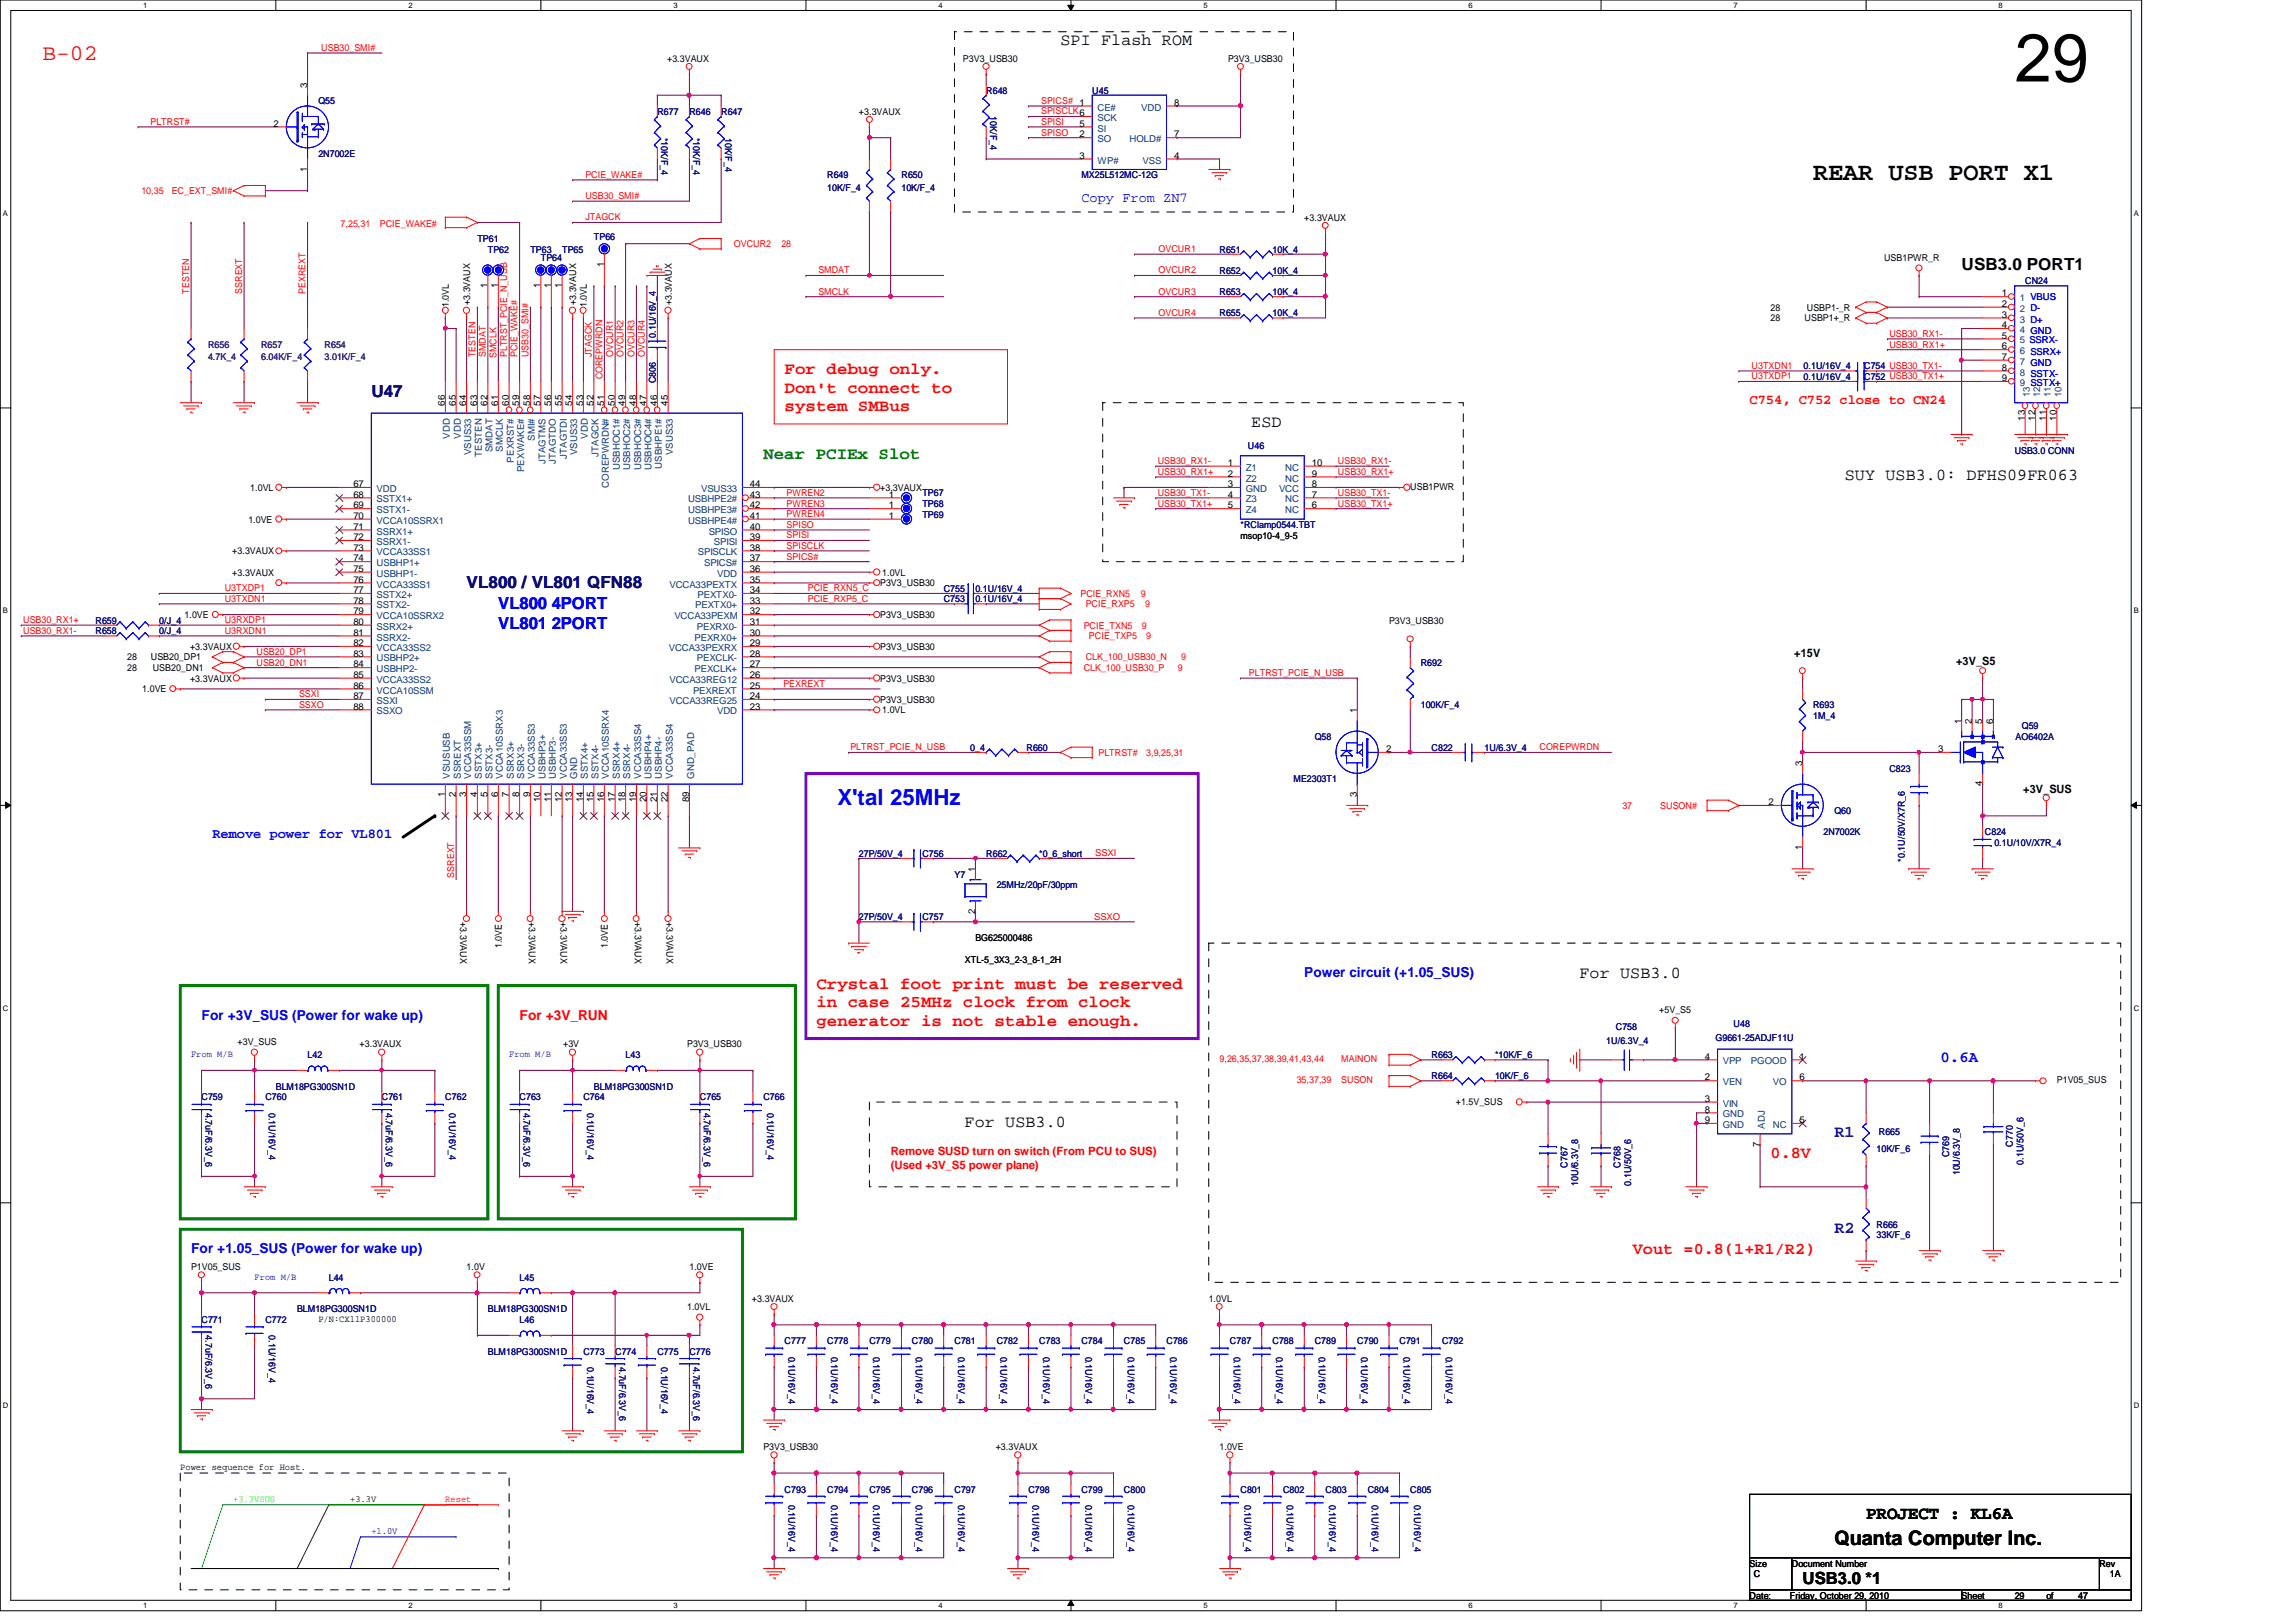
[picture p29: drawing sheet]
<svg xmlns="http://www.w3.org/2000/svg" width="297mm" height="210mm" viewBox="0 0 297 210" stroke-linecap="round" stroke-linejoin="round" font-family="sans-serif">
<defs><g id="words">
<text font-size="8.8" x="260.6" y="10.5">29</text>
<text font-size="3.3" x="234.6" y="23.3">REAR USB PORT X1</text>
<text font-size="2.9" fill="#f00" x="5.5" y="7.7">B-02</text>
<text font-size="2.9" fill="#00f" x="108.4" y="104.1">X'tal 25MHz</text>
<text font-size="2.6" x="237.3" y="199.9">Quanta Computer Inc.</text>
<text font-size="2.3" x="241.4" y="196.6">PROJECT : KL6A</text>
<g font-size="2.2">
<text x="137.2" y="5.9">SPI Flash ROM</text>
<text x="253.8" y="34.9">USB3.0 PORT1</text>
<text x="161.9" y="55.2">ESD</text>
<text x="238.7" y="62.1">SUY USB3.0: DFHS09FR063</text>
<text x="204.3" y="126.6">For USB3.0</text>
<text x="124.8" y="145.8">For USB3.0</text>
<text x="233.2" y="205">USB3.0 *1</text>
</g>
<g font-size="2.2" fill="#000080">
<text x="48" y="51.4">U47</text>
<text x="60.4" y="76.1">VL800 / VL801 QFN88</text>
</g>
<g font-size="2.2" fill="#f00">
<text x="101.5" y="48.4">For debug only.</text>
<text x="101.5" y="50.8">Don't connect to</text>
<text x="101.5" y="53.2">system SMBus</text>
<text x="105.6" y="127.9">Crystal foot print must be reserved</text>
<text x="105.6" y="130.3">in case 25MHz clock from clock</text>
<text x="105.6" y="132.8">generator is not stable enough.</text>
<text x="229.1" y="149.9">0.8V</text>
<text x="211.2" y="162.2">Vout =0.8(1+R1/R2)</text>
</g>
<text font-size="2.2" fill="#008000" x="98.8" y="59.4">Near PCIEx Slot</text>
<g font-size="2.2" fill="#00f">
<text x="64.5" y="78.8">VL800 4PORT</text>
<text x="64.5" y="81.4">VL801 2PORT</text>
</g>
<g font-size="2.2" fill="#0000a0">
<text x="237.3" y="147.2">R1</text>
<text x="237.3" y="159.5">R2</text>
</g>
<text font-size="2" fill="#00f" x="251" y="137.5">0.6A</text>
<g font-size="1.8" fill="#00f">
<text x="139.9" y="26.1">Copy From ZN7</text>
<text x="27.5" y="108.5">Remove power for VL801</text>
<text x="26.1" y="132">For +3V_SUS (Power for wake up)</text>
<text x="168.7" y="126.4">Power circuit (+1.05_SUS)</text>
<text x="24.7" y="162.1">For +1.05_SUS (Power for wake up)</text>
</g>
<g font-size="1.8" fill="#f00">
<text x="226.4" y="52.2">C754, C752 close to CN24</text>
<text x="67.2" y="132">For +3V_RUN</text>
</g>
<g font-size="1.5">
<text x="232.1" y="85">+15V</text>
<text x="253.1" y="86.1">+3V_S5</text>
<text x="261.7" y="102.6">+3V_SUS</text>
</g>
<g font-size="1.5" fill="#f00">
<text x="115.2" y="149.5">Remove SUSD turn on switch (From PCU to SUS)</text>
<text x="115.2" y="151.3">(Used +3V_S5 power plane)</text>
</g>
<g font-size="1.2">
<text x="39.7" y="11.3" transform="rotate(-90 39.7 11.3)">3</text>
<text x="86.3" y="8">+3.3VAUX</text>
<text x="124.6" y="8">P3V3_USB30</text>
<text x="158.9" y="8">P3V3_USB30</text>
<text x="35.4" y="16.4">2</text>
<text x="111.1" y="14.9">+3.3VAUX</text>
<text x="139.7" y="16.4">5</text>
<text x="139.7" y="17.8">2</text>
<text x="151.9" y="13.7">8</text>
<text x="151.9" y="17.8">7</text>
<text x="39.7" y="22.2" transform="rotate(-90 39.7 22.2)">1</text>
<text x="139.7" y="20.5">3</text>
<text x="151.9" y="20.5">4</text>
<text x="168.7" y="28.6">+3.3VAUX</text>
<text x="78.1" y="34.5" transform="rotate(-90 78.1 34.5)">1</text>
<text x="243.8" y="33.8">USB1PWR_R</text>
<text x="58.1" y="39.8" transform="rotate(-90 58.1 39.8)">1.0VL</text>
<text x="60.8" y="39.5" transform="rotate(-90 60.8 39.5)">+3.3VAUX</text>
<text x="63.1" y="37.3" transform="rotate(-90 63.1 37.3)">1</text>
<text x="64.4" y="37.3" transform="rotate(-90 64.4 37.3)">1</text>
<text x="69.9" y="37.3" transform="rotate(-90 69.9 37.3)">1</text>
<text x="71.3" y="37.3" transform="rotate(-90 71.3 37.3)">1</text>
<text x="72.7" y="37.3" transform="rotate(-90 72.7 37.3)">1</text>
<text x="74.5" y="39.5" transform="rotate(-90 74.5 39.5)">+3.3VAUX</text>
<text x="75.9" y="39.8" transform="rotate(-90 75.9 39.8)">1.0VL</text>
<text x="86.9" y="39.5" transform="rotate(-90 86.9 39.5)">+3.3VAUX</text>
<text x="229.1" y="40.2">28</text>
<text x="229.1" y="41.6">28</text>
<text x="233.5" y="41.6">USBP1+_R</text>
<text x="233.8" y="40.2">USBP1-_R</text>
<text x="259" y="38.4">1</text>
<text x="259" y="41.1">3</text>
<text x="259" y="39.7">2</text>
<text x="259" y="42.5">4</text>
<text x="259" y="43.8">5</text>
<text x="259" y="45.2">6</text>
<text x="259" y="46.6">7</text>
<text x="259" y="48">8</text>
<text x="57.6" y="52.5" transform="rotate(-90 57.6 52.5)">66</text>
<text x="59" y="52.5" transform="rotate(-90 59 52.5)">65</text>
<text x="60.3" y="52.5" transform="rotate(-90 60.3 52.5)">64</text>
<text x="61.7" y="52.5" transform="rotate(-90 61.7 52.5)">63</text>
<text x="63.1" y="52.5" transform="rotate(-90 63.1 52.5)">62</text>
<text x="64.4" y="52.5" transform="rotate(-90 64.4 52.5)">61</text>
<text x="65.8" y="52.5" transform="rotate(-90 65.8 52.5)">60</text>
<text x="67.2" y="52.5" transform="rotate(-90 67.2 52.5)">59</text>
<text x="68.6" y="52.5" transform="rotate(-90 68.6 52.5)">58</text>
<text x="69.9" y="52.5" transform="rotate(-90 69.9 52.5)">57</text>
<text x="71.3" y="52.5" transform="rotate(-90 71.3 52.5)">56</text>
<text x="72.7" y="52.5" transform="rotate(-90 72.7 52.5)">55</text>
<text x="74" y="52.5" transform="rotate(-90 74 52.5)">54</text>
<text x="75.4" y="52.5" transform="rotate(-90 75.4 52.5)">53</text>
<text x="76.8" y="52.5" transform="rotate(-90 76.8 52.5)">52</text>
<text x="78.1" y="52.5" transform="rotate(-90 78.1 52.5)">51</text>
<text x="79.5" y="52.5" transform="rotate(-90 79.5 52.5)">50</text>
<text x="80.9" y="52.5" transform="rotate(-90 80.9 52.5)">49</text>
<text x="82.3" y="52.5" transform="rotate(-90 82.3 52.5)">48</text>
<text x="83.6" y="52.5" transform="rotate(-90 83.6 52.5)">47</text>
<text x="85" y="52.5" transform="rotate(-90 85 52.5)">46</text>
<text x="86.4" y="52.5" transform="rotate(-90 86.4 52.5)">45</text>
<text x="259" y="49.3">9</text>
<text x="262" y="54.4" transform="rotate(-90 262 54.4)">13</text>
<text x="263.3" y="54.4" transform="rotate(-90 263.3 54.4)">12</text>
<text x="264.7" y="54.4" transform="rotate(-90 264.7 54.4)">11</text>
<text x="266.1" y="54.4" transform="rotate(-90 266.1 54.4)">10</text>
<text x="32.4" y="63.5">1.0VL</text>
<text x="45.7" y="65.8">69</text>
<text x="45.7" y="64.4">68</text>
<text x="45.7" y="63">67</text>
<text x="97" y="65.8">42</text>
<text x="97" y="64.4">43</text>
<text x="97" y="63">44</text>
<text x="113.9" y="63.5">+3.3VAUX</text>
<text x="115" y="64.4">1</text>
<text x="115" y="65.8">1</text>
<text x="158.8" y="60.3">1</text>
<text x="158.8" y="61.7">2</text>
<text x="158.8" y="63">3</text>
<text x="158.8" y="64.4">4</text>
<text x="158.8" y="65.8">5</text>
<text x="169.7" y="63">8</text>
<text x="169.7" y="64.4">7</text>
<text x="169.7" y="65.8">6</text>
<text x="169.7" y="61.7">9</text>
<text x="169.7" y="60.3">10</text>
<text x="182.5" y="63.4">USB1PWR</text>
<text x="30.1" y="71.8">+3.3VAUX</text>
<text x="32.1" y="67.6">1.0VE</text>
<text x="45.7" y="71.2">73</text>
<text x="45.7" y="69.9">72</text>
<text x="45.7" y="68.5">71</text>
<text x="45.7" y="67.1">70</text>
<text x="97" y="71.2">38</text>
<text x="97" y="69.9">39</text>
<text x="97" y="68.5">40</text>
<text x="97" y="67.1">41</text>
<text x="115" y="67.1">1</text>
<text x="160.5" y="69.7">msop10-4_9-5</text>
<text x="30.1" y="74.5">+3.3VAUX</text>
<text x="45.7" y="76.8">77</text>
<text x="45.7" y="75.4">76</text>
<text x="45.7" y="74">75</text>
<text x="45.7" y="72.6">74</text>
<text x="97" y="76.8">34</text>
<text x="97" y="75.4">35</text>
<text x="97" y="74">36</text>
<text x="97" y="72.6">37</text>
<text x="113.9" y="75.9">P3V3_USB30</text>
<text x="114.1" y="74.5">1.0VL</text>
<text x="23.9" y="80">1.0VE</text>
<text x="45.7" y="83.6">82</text>
<text x="45.7" y="82.3">81</text>
<text x="45.7" y="80.9">80</text>
<text x="45.7" y="79.5">79</text>
<text x="45.7" y="78.1">78</text>
<text x="97" y="83.6">29</text>
<text x="97" y="82.3">30</text>
<text x="97" y="80.9">31</text>
<text x="97" y="79.5">32</text>
<text x="97" y="78.1">33</text>
<text x="113.9" y="80">P3V3_USB30</text>
<text x="179.7" y="80.7">P3V3_USB30</text>
<text x="16.5" y="86.9">28</text>
<text x="16.5" y="85.5">28</text>
<text x="18.4" y="89.6">1.0VE</text>
<text x="19.5" y="85.5">USB20_DP1</text>
<text x="19.8" y="86.9">USB20_DN1</text>
<text x="24.6" y="88.2">+3.3VAUX</text>
<text x="24.6" y="84.1">+3.3VAUX</text>
<text x="45.7" y="89.1">86</text>
<text x="45.7" y="87.7">85</text>
<text x="45.7" y="86.4">84</text>
<text x="45.7" y="85">83</text>
<text x="97" y="89.1">25</text>
<text x="97" y="87.7">26</text>
<text x="97" y="86.4">27</text>
<text x="97" y="85">28</text>
<text x="113.9" y="84.1">P3V3_USB30</text>
<text x="113.9" y="88.2">P3V3_USB30</text>
<text x="45.7" y="91.8">88</text>
<text x="45.7" y="90.5">87</text>
<text x="97" y="91.8">23</text>
<text x="97" y="90.5">24</text>
<text x="113.9" y="91">P3V3_USB30</text>
<text x="114.1" y="92.3">1.0VL</text>
<text x="175.6" y="92.3" transform="rotate(-90 175.6 92.3)">1</text>
<text x="253.7" y="93.6" transform="rotate(-90 253.7 93.6)">1</text>
<text x="255.1" y="93.6" transform="rotate(-90 255.1 93.6)">2</text>
<text x="256.5" y="93.6" transform="rotate(-90 256.5 93.6)">5</text>
<text x="257.8" y="93.6" transform="rotate(-90 257.8 93.6)">6</text>
<text x="179.3" y="97.3">2</text>
<text x="233.2" y="99.1" transform="rotate(-90 233.2 99.1)">3</text>
<text x="250.7" y="97.3">3</text>
<text x="256.5" y="101.8" transform="rotate(-90 256.5 101.8)">4</text>
<text x="57.6" y="103.1" transform="rotate(-90 57.6 103.1)">1</text>
<text x="59" y="103.1" transform="rotate(-90 59 103.1)">2</text>
<text x="60.3" y="103.1" transform="rotate(-90 60.3 103.1)">3</text>
<text x="61.7" y="103.1" transform="rotate(-90 61.7 103.1)">4</text>
<text x="63.1" y="103.1" transform="rotate(-90 63.1 103.1)">5</text>
<text x="64.4" y="103.1" transform="rotate(-90 64.4 103.1)">6</text>
<text x="65.8" y="103.1" transform="rotate(-90 65.8 103.1)">7</text>
<text x="67.2" y="103.1" transform="rotate(-90 67.2 103.1)">8</text>
<text x="68.6" y="103.1" transform="rotate(-90 68.6 103.1)">9</text>
<text x="69.9" y="103.8" transform="rotate(-90 69.9 103.8)">10</text>
<text x="71.3" y="103.8" transform="rotate(-90 71.3 103.8)">11</text>
<text x="72.7" y="103.8" transform="rotate(-90 72.7 103.8)">12</text>
<text x="74" y="103.8" transform="rotate(-90 74 103.8)">13</text>
<text x="75.4" y="103.8" transform="rotate(-90 75.4 103.8)">14</text>
<text x="76.8" y="103.8" transform="rotate(-90 76.8 103.8)">15</text>
<text x="78.1" y="103.8" transform="rotate(-90 78.1 103.8)">16</text>
<text x="79.5" y="103.8" transform="rotate(-90 79.5 103.8)">17</text>
<text x="80.9" y="103.8" transform="rotate(-90 80.9 103.8)">18</text>
<text x="82.3" y="103.8" transform="rotate(-90 82.3 103.8)">19</text>
<text x="83.6" y="103.8" transform="rotate(-90 83.6 103.8)">20</text>
<text x="85" y="103.8" transform="rotate(-90 85 103.8)">21</text>
<text x="86.4" y="103.8" transform="rotate(-90 86.4 103.8)">22</text>
<text x="89.2" y="103.8" transform="rotate(-90 89.2 103.8)">89</text>
<text x="175.6" y="103.1" transform="rotate(-90 175.6 103.1)">3</text>
<text x="228.8" y="104.2">2</text>
<text x="126.2" y="112.9" transform="rotate(-90 126.2 112.9)">1</text>
<text x="233.2" y="110" transform="rotate(-90 233.2 110)">1</text>
<text x="59.5" y="119.3" transform="rotate(90 59.5 119.3)">+3.3VAUX</text>
<text x="68.4" y="119.3" transform="rotate(90 68.4 119.3)">+3.3VAUX</text>
<text x="72.5" y="119.3" transform="rotate(90 72.5 119.3)">+3.3VAUX</text>
<text x="82.1" y="119.3" transform="rotate(90 82.1 119.3)">+3.3VAUX</text>
<text x="86.2" y="119.3" transform="rotate(90 86.2 119.3)">+3.3VAUX</text>
<text x="126.2" y="118.2" transform="rotate(-90 126.2 118.2)">2</text>
<text x="64.9" y="122.7" transform="rotate(-90 64.9 122.7)">1.0VE</text>
<text x="78.7" y="122.7" transform="rotate(-90 78.7 122.7)">1.0VE</text>
<text x="124.8" y="124.6">XTL-5_3X3_2-3_8-1_2H</text>
<text x="126.2" y="121.8">BG625000486</text>
<text x="214.7" y="131.1">+5V_S5</text>
<text x="30.7" y="135.3">+3V_SUS</text>
<text x="46.5" y="135.6">+3.3VAUX</text>
<text x="72.9" y="135.6">+3V</text>
<text x="88.9" y="135.6">P3V3_USB30</text>
<text x="220.6" y="137.1">4</text>
<text x="232.8" y="137.1">1</text>
<text x="188.3" y="143">+1.5V_SUS</text>
<text x="220.6" y="139.8">2</text>
<text x="220.6" y="142.6">3</text>
<text x="220.6" y="144">8</text>
<text x="232.8" y="139.8">6</text>
<text x="266.1" y="140.2">P1V05_SUS</text>
<text x="220.6" y="145.3">9</text>
<text x="227.7" y="148.4" transform="rotate(-90 227.7 148.4)">7</text>
<text x="232.8" y="145.3">5</text>
<text x="24.7" y="164.3">P1V05_SUS</text>
<text x="60.4" y="164.3">1.0V</text>
<text x="89.2" y="164.3">1.0VE</text>
<text x="41.2" y="171.1">P/N:CX11P300000</text>
<text x="88.9" y="169.5">1.0VL</text>
<text x="97.3" y="168.4">+3.3VAUX</text>
<text x="156.4" y="168.4">1.0VL</text>
<text x="23.3" y="190.3">Power sequence for Host.</text>
<text x="98.8" y="187.7">P3V3_USB30</text>
<text x="128.8" y="187.7">+3.3VAUX</text>
<text x="157.8" y="187.7">1.0VE</text>
<text x="226.4" y="202.7">Size</text>
<text x="231.8" y="202.7">Document Number</text>
<text x="271.6" y="202.7">Rev</text>
<text x="226.4" y="206.9">Date:</text>
<text x="226.9" y="204.1">C</text>
<text x="231.6" y="206.9">Friday, October 29, 2010</text>
<text x="253.8" y="206.9">Sheet</text>
<text x="260.6" y="206.9">29</text>
<text x="264.7" y="206.9">of</text>
<text x="268.9" y="206.9">47</text>
<text x="273" y="204.1">1A</text>
</g>
<g font-size="1.2" fill="#f00">
<text x="41.6" y="6.6">USB30_SMI#</text>
<text x="19.5" y="16.2">PLTRST#</text>
<text x="134.7" y="14.8">SPISCLK6</text>
<text x="134.7" y="16.2">SPISI</text>
<text x="134.7" y="17.6">SPISO</text>
<text x="134.7" y="13.5">SPICS# 1</text>
<text x="75.7" y="23">PCIE_WAKE#</text>
<text x="18.3" y="25.1">10,35</text>
<text x="22.2" y="25.1">EC_EXT_SMI#</text>
<text x="44.1" y="29.4">7,25,31</text>
<text x="49.1" y="29.4">PCIE_WAKE#</text>
<text x="75.7" y="28.5">JTAGCK</text>
<text x="75.7" y="25.8">USB30_SMI#</text>
<text x="95" y="32">OVCUR2</text>
<text x="101.1" y="32">28</text>
<text x="105.9" y="35.4">SMDAT</text>
<text x="149.9" y="32.6">OVCUR1</text>
<text x="149.9" y="35.4">OVCUR2</text>
<text x="24.5" y="38" transform="rotate(-90 24.5 38)">TESTEN</text>
<text x="31.3" y="38" transform="rotate(-90 31.3 38)">SSREXT</text>
<text x="39.5" y="38" transform="rotate(-90 39.5 38)">PEXREXT</text>
<text x="105.9" y="38.1">SMCLK</text>
<text x="149.9" y="40.9">OVCUR4</text>
<text x="149.9" y="38.1">OVCUR3</text>
<text x="61.5" y="46.2" transform="rotate(-90 61.5 46.2)">TESTEN</text>
<text x="62.9" y="46.2" transform="rotate(-90 62.9 46.2)">SMDAT</text>
<text x="64.2" y="46.4" transform="rotate(-90 64.2 46.4)">SMCLK</text>
<text x="65.6" y="46.2" transform="rotate(-90 65.6 46.2)">PLTRST_PCIE_N_USB</text>
<text x="67" y="46.2" transform="rotate(-90 67 46.2)">PCIE_WAKE#</text>
<text x="68.4" y="46.2" transform="rotate(-90 68.4 46.2)">USB30_SMI#</text>
<text x="76.6" y="46.2" transform="rotate(-90 76.6 46.2)">JTAGCK</text>
<text x="79.3" y="46.2" transform="rotate(-90 79.3 46.2)">OVCUR1</text>
<text x="80.7" y="46.2" transform="rotate(-90 80.7 46.2)">OVCUR2</text>
<text x="82.1" y="46.2" transform="rotate(-90 82.1 46.2)">OVCUR3</text>
<text x="83.4" y="46.2" transform="rotate(-90 83.4 46.2)">OVCUR4</text>
<text x="226.6" y="47.8">U3TXDN1</text>
<text x="244.4" y="43.6">USB30_RX1-</text>
<text x="244.4" y="45">USB30_RX1+</text>
<text x="77.9" y="49.1" transform="rotate(-90 77.9 49.1)">COREPWRDN</text>
<text x="226.6" y="49.1">U3TXDP1</text>
<text x="101.8" y="64.2">PWREN2</text>
<text x="101.8" y="65.6">PWREN3</text>
<text x="149.8" y="60.1">USB30_RX1-</text>
<text x="149.8" y="64.2">USB30_TX1-</text>
<text x="149.8" y="65.6">USB30_TX1+</text>
<text x="149.8" y="61.5">USB30_RX1+</text>
<text x="173.1" y="65.6">USB30_TX1+</text>
<text x="173.1" y="61.5">USB30_RX1+</text>
<text x="173.1" y="64.2">USB30_TX1-</text>
<text x="173.1" y="60.1">USB30_RX1-</text>
<text x="101.8" y="66.9">PWREN4</text>
<text x="101.8" y="69.7">SPISI</text>
<text x="101.8" y="68.3">SPISO</text>
<text x="101.8" y="71">SPISCLK</text>
<text x="29.1" y="77.9">U3TXDN1</text>
<text x="29.1" y="76.5">U3TXDP1</text>
<text x="101.8" y="72.4">SPICS#</text>
<text x="104.5" y="76.5">PCIE_RXN5_C</text>
<text x="104.5" y="77.9">PCIE_RXP5_C</text>
<text x="139.8" y="77.3">PCIE_RXN5</text>
<text x="147.6" y="77.3">9</text>
<text x="3" y="82">USB30_RX1-</text>
<text x="3" y="80.6">USB30_RX1+</text>
<text x="29.1" y="82">U3RXDN1</text>
<text x="29.1" y="80.6">U3RXDP1</text>
<text x="140.2" y="81.4">PCIE_TXN5</text>
<text x="140.5" y="78.6">PCIE_RXP5</text>
<text x="140.9" y="82.7">PCIE_TXP5</text>
<text x="147.7" y="81.4">9</text>
<text x="148.2" y="78.6">9</text>
<text x="148.3" y="82.7">9</text>
<text x="33.2" y="84.8">USB20_DP1</text>
<text x="33.2" y="86.1">USB20_DN1</text>
<text x="101.3" y="88.9">PEXREXT</text>
<text x="140.2" y="86.9">CLK_100_USB30_P</text>
<text x="140.5" y="85.5">CLK_100_USB30_N</text>
<text x="152.4" y="86.9">9</text>
<text x="152.8" y="85.5">9</text>
<text x="161.6" y="87.5">PLTRST_PCIE_N_USB</text>
<text x="38.7" y="90.3">SSXI</text>
<text x="38.7" y="91.6">SSXO</text>
<text x="110" y="97.1">PLTRST_PCIE_N_USB</text>
<text x="142.1" y="97.8">PLTRST#</text>
<text x="148.3" y="97.8">3,9,25,31</text>
<text x="199.2" y="97.1">COREPWRDN</text>
<text x="209.9" y="104.7">37</text>
<text x="214.8" y="104.7">SUSON#</text>
<text x="58.8" y="113.6" transform="rotate(-90 58.8 113.6)">SSREXT</text>
<text x="141.7" y="110.8">SSXI</text>
<text x="141.6" y="119">SSXO</text>
<text x="157.8" y="137.5">9,26,35,37,38,39,41,43,44</text>
<text x="173.5" y="137.5">MAINON</text>
<text x="167.8" y="140.2">35,37,39</text>
<text x="173.5" y="140.2">SUSON</text>
<text x="57.6" y="194.4">Reset</text>
</g>
<g font-size="1.2" fill="#000080">
<text x="41.2" y="13.5">Q55</text>
<text x="85" y="14.9">R677</text>
<text x="85.6" y="17.8" transform="rotate(90 85.6 17.8)">*10K/F_4</text>
<text x="89.2" y="14.9">R646</text>
<text x="89.7" y="17.8" transform="rotate(90 89.7 17.8)">*10K/F_4</text>
<text x="93.3" y="14.9">R647</text>
<text x="93.8" y="17.8" transform="rotate(90 93.8 17.8)">10K/F_4</text>
<text x="127.6" y="12.1">R648</text>
<text x="128.1" y="15.1" transform="rotate(90 128.1 15.1)">10K/F_4</text>
<text x="141.3" y="12.1">U45</text>
<text x="41.2" y="20.3">2N7002E</text>
<text x="107" y="23.1">R649</text>
<text x="116.6" y="23.1">R650</text>
<text x="139.9" y="23.1">MX25L512MC-12G</text>
<text x="107" y="24.7">10K/F_4</text>
<text x="116.6" y="24.7">10K/F_4</text>
<text x="61.8" y="31.3">TP61</text>
<text x="63.1" y="32.7">TP62</text>
<text x="68.6" y="32.7">TP63</text>
<text x="70" y="33.8">TP64</text>
<text x="72.7" y="32.7">TP65</text>
<text x="76.8" y="31">TP66</text>
<text x="157.8" y="32.7">R651</text>
<text x="157.8" y="35.4">R652</text>
<text x="164.6" y="32.7">10K_4</text>
<text x="164.6" y="35.4">10K_4</text>
<text x="157.8" y="38.1">R653</text>
<text x="157.8" y="40.9">R655</text>
<text x="164.6" y="38.1">10K_4</text>
<text x="164.6" y="40.9">10K_4</text>
<text x="262" y="36.8">CN24</text>
<text x="84.8" y="43.7" transform="rotate(-90 84.8 43.7)">0.1U/16V_4</text>
<text x="233.3" y="47.8">0.1U/16V_4</text>
<text x="241.2" y="47.8">C754 USB30_TX1-</text>
<text x="84.8" y="49.6" transform="rotate(-90 84.8 49.6)">C806</text>
<text x="233.3" y="49.1">0.1U/16V_4</text>
<text x="241.2" y="49.1">C752 USB30_TX1+</text>
<text x="161.5" y="58.2">U46</text>
<text x="260.6" y="58.7">USB3.0 CONN</text>
<text x="119.3" y="64.2">TP67</text>
<text x="119.3" y="65.6">TP68</text>
<text x="119.3" y="67">TP69</text>
<text x="160.5" y="68.3">*RClamp0544.TBT</text>
<text x="122.1" y="76.6">C755</text>
<text x="122.1" y="77.9">C753</text>
<text x="126.2" y="76.6">0.1U/16V_4</text>
<text x="126.2" y="77.9">0.1U/16V_4</text>
<text x="12.4" y="80.7">R659</text>
<text x="12.4" y="82">R658</text>
<text x="20.6" y="80.7">0/J_4</text>
<text x="20.6" y="82">0/J_4</text>
<text x="183.8" y="86.1">R692</text>
<text x="170.1" y="95.8">Q58</text>
<text x="183.8" y="91.7">100K/F_4</text>
<text x="234.6" y="91.7">R693</text>
<text x="234.6" y="93">1M_4</text>
<text x="260.8" y="95.8">AO6402A</text>
<text x="261.6" y="94.4">Q59</text>
<text x="125.5" y="97.2">0_4</text>
<text x="132.8" y="97.2">R660</text>
<text x="167.3" y="101.3">ME2303T1</text>
<text x="185.2" y="97.2">C822</text>
<text x="192.1" y="97.2">1U/6.3V_4</text>
<text x="244.4" y="99.9">C823</text>
<text x="237.3" y="105.4">Q60</text>
<text x="111.1" y="110.9">27P/50V_4</text>
<text x="119.3" y="110.9">C756</text>
<text x="123.5" y="113.6">Y7</text>
<text x="127.6" y="110.9">R662</text>
<text x="134.4" y="110.9">*0_6_short</text>
<text x="235.9" y="108.1">2N7002K</text>
<text x="246.4" y="111.5" transform="rotate(-90 246.4 111.5)">*0.1U/50V/X7R_6</text>
<text x="256.8" y="108.1">C824</text>
<text x="258" y="109.5">0.1U/10V/X7R_4</text>
<text x="111.1" y="119.1">27P/50V_4</text>
<text x="119.3" y="119.1">C757</text>
<text x="128.9" y="115">25MHz/20pF/30ppm</text>
<text x="39.8" y="136.9">L42</text>
<text x="80.9" y="136.9">L43</text>
<text x="185.2" y="136.9">R663</text>
<text x="193.4" y="136.9">*10K/F_6</text>
<text x="207.8" y="135.1">1U/6.3V_4</text>
<text x="209" y="133.3">C758</text>
<text x="222" y="134.7">G9661-25ADJF11U</text>
<text x="224.3" y="132.9">U48</text>
<text x="26.1" y="142.4">C759</text>
<text x="34.3" y="142.4">C760</text>
<text x="35.7" y="141">BLM18PG300SN1D</text>
<text x="49.4" y="142.4">C761</text>
<text x="57.6" y="142.4">C762</text>
<text x="67.2" y="142.4">C763</text>
<text x="75.5" y="142.4">C764</text>
<text x="76.8" y="141">BLM18PG300SN1D</text>
<text x="90.5" y="142.4">C765</text>
<text x="98.8" y="142.4">C766</text>
<text x="185.2" y="139.7">R664</text>
<text x="193.4" y="139.7">10K/F_6</text>
<text x="26.6" y="144" transform="rotate(90 26.6 144)">4.7uF/6.3V_6</text>
<text x="34.8" y="144" transform="rotate(90 34.8 144)">0.1U/16V_4</text>
<text x="49.9" y="144" transform="rotate(90 49.9 144)">4.7uF/6.3V_6</text>
<text x="58.1" y="144" transform="rotate(90 58.1 144)">0.1U/16V_4</text>
<text x="67.7" y="144" transform="rotate(90 67.7 144)">4.7uF/6.3V_6</text>
<text x="75.9" y="144" transform="rotate(90 75.9 144)">0.1U/16V_4</text>
<text x="91.1" y="144" transform="rotate(90 91.1 144)">4.7uF/6.3V_6</text>
<text x="99.3" y="144" transform="rotate(90 99.3 144)">0.1U/16V_4</text>
<text x="242.8" y="149.1">10K/F_6</text>
<text x="243.1" y="146.9">R665</text>
<text x="252.2" y="149.8" transform="rotate(-90 252.2 149.8)">C769</text>
<text x="260.4" y="148.4" transform="rotate(-90 260.4 148.4)">C770</text>
<text x="202.8" y="151.1" transform="rotate(-90 202.8 151.1)">C767</text>
<text x="204.2" y="153.5" transform="rotate(-90 204.2 153.5)">10U/6.3V_8</text>
<text x="209.6" y="151.1" transform="rotate(-90 209.6 151.1)">C768</text>
<text x="211" y="153.5" transform="rotate(-90 211 153.5)">0.1U/50V_6</text>
<text x="253.5" y="152.1" transform="rotate(-90 253.5 152.1)">10U/6.3V_8</text>
<text x="261.8" y="150.7" transform="rotate(-90 261.8 150.7)">0.1U/50V_6</text>
<text x="242.8" y="158.9">R666</text>
<text x="242.8" y="160.2">33K/F_6</text>
<text x="42.5" y="165.7">L44</text>
<text x="67.2" y="165.7">L45</text>
<text x="26.1" y="171.2">C771</text>
<text x="26.6" y="172.8" transform="rotate(90 26.6 172.8)">4.7uF/6.3V_6</text>
<text x="34.3" y="171.2">C772</text>
<text x="34.8" y="172.8" transform="rotate(90 34.8 172.8)">0.1U/16V_4</text>
<text x="38.4" y="169.8">BLM18PG300SN1D</text>
<text x="63.1" y="169.8">BLM18PG300SN1D</text>
<text x="67.2" y="171.2">L46</text>
<text x="101.5" y="173.9">C777</text>
<text x="107" y="173.9">C778</text>
<text x="112.5" y="173.9">C779</text>
<text x="118" y="173.9">C780</text>
<text x="123.5" y="173.9">C781</text>
<text x="128.9" y="173.9">C782</text>
<text x="134.4" y="173.9">C783</text>
<text x="139.9" y="173.9">C784</text>
<text x="145.4" y="173.9">C785</text>
<text x="150.9" y="173.9">C786</text>
<text x="159.1" y="173.9">C787</text>
<text x="164.6" y="173.9">C788</text>
<text x="170.1" y="173.9">C789</text>
<text x="175.6" y="173.9">C790</text>
<text x="181.1" y="173.9">C791</text>
<text x="186.6" y="173.9">C792</text>
<text x="63.1" y="175.3">BLM18PG300SN1D</text>
<text x="75.5" y="175.3">C773</text>
<text x="75.9" y="176.9" transform="rotate(90 75.9 176.9)">0.1U/16V_4</text>
<text x="79.6" y="175.3">C774</text>
<text x="80.1" y="176.9" transform="rotate(90 80.1 176.9)">4.7uF/6.3V_6</text>
<text x="85" y="175.3">C775</text>
<text x="85.6" y="176.9" transform="rotate(90 85.6 176.9)">0.1U/16V_4</text>
<text x="89.2" y="175.3">C776</text>
<text x="89.7" y="176.9" transform="rotate(90 89.7 176.9)">4.7uF/6.3V_6</text>
<text x="102" y="175.6" transform="rotate(90 102 175.6)">0.1U/16V_4</text>
<text x="107.5" y="175.6" transform="rotate(90 107.5 175.6)">0.1U/16V_4</text>
<text x="113" y="175.6" transform="rotate(90 113 175.6)">0.1U/16V_4</text>
<text x="118.5" y="175.6" transform="rotate(90 118.5 175.6)">0.1U/16V_4</text>
<text x="123.9" y="175.6" transform="rotate(90 123.9 175.6)">0.1U/16V_4</text>
<text x="129.5" y="175.6" transform="rotate(90 129.5 175.6)">0.1U/16V_4</text>
<text x="135" y="175.6" transform="rotate(90 135 175.6)">0.1U/16V_4</text>
<text x="140.4" y="175.6" transform="rotate(90 140.4 175.6)">0.1U/16V_4</text>
<text x="145.9" y="175.6" transform="rotate(90 145.9 175.6)">0.1U/16V_4</text>
<text x="151.4" y="175.6" transform="rotate(90 151.4 175.6)">0.1U/16V_4</text>
<text x="159.6" y="175.6" transform="rotate(90 159.6 175.6)">0.1U/16V_4</text>
<text x="165.1" y="175.6" transform="rotate(90 165.1 175.6)">0.1U/16V_4</text>
<text x="170.6" y="175.6" transform="rotate(90 170.6 175.6)">0.1U/16V_4</text>
<text x="176.1" y="175.6" transform="rotate(90 176.1 175.6)">0.1U/16V_4</text>
<text x="181.6" y="175.6" transform="rotate(90 181.6 175.6)">0.1U/16V_4</text>
<text x="187.1" y="175.6" transform="rotate(90 187.1 175.6)">0.1U/16V_4</text>
<text x="101.5" y="193.2">C793</text>
<text x="102" y="194.7" transform="rotate(90 102 194.7)">0.1U/16V_4</text>
<text x="107" y="193.2">C794</text>
<text x="107.5" y="194.7" transform="rotate(90 107.5 194.7)">0.1U/16V_4</text>
<text x="112.5" y="193.2">C795</text>
<text x="113" y="194.7" transform="rotate(90 113 194.7)">0.1U/16V_4</text>
<text x="118" y="193.2">C796</text>
<text x="118.5" y="194.7" transform="rotate(90 118.5 194.7)">0.1U/16V_4</text>
<text x="123.5" y="193.2">C797</text>
<text x="123.9" y="194.7" transform="rotate(90 123.9 194.7)">0.1U/16V_4</text>
<text x="133.1" y="193.2">C798</text>
<text x="133.6" y="194.7" transform="rotate(90 133.6 194.7)">0.1U/16V_4</text>
<text x="139.9" y="193.2">C799</text>
<text x="140.4" y="194.7" transform="rotate(90 140.4 194.7)">0.1U/16V_4</text>
<text x="145.4" y="193.2">C800</text>
<text x="145.9" y="194.7" transform="rotate(90 145.9 194.7)">0.1U/16V_4</text>
<text x="160.5" y="193.2">C801</text>
<text x="161" y="194.7" transform="rotate(90 161 194.7)">0.1U/16V_4</text>
<text x="166" y="193.2">C802</text>
<text x="166.5" y="194.7" transform="rotate(90 166.5 194.7)">0.1U/16V_4</text>
<text x="171.5" y="193.2">C803</text>
<text x="172" y="194.7" transform="rotate(90 172 194.7)">0.1U/16V_4</text>
<text x="177" y="193.2">C804</text>
<text x="177.5" y="194.7" transform="rotate(90 177.5 194.7)">0.1U/16V_4</text>
<text x="182.5" y="193.2">C805</text>
<text x="183" y="194.7" transform="rotate(90 183 194.7)">0.1U/16V_4</text>
</g>
<g font-size="1.2" fill="#004080">
<text x="142" y="14.3">CE#</text>
<text x="142" y="15.7">SCK</text>
<text x="142" y="17">SI</text>
<text x="147.7" y="14.3">VDD</text>
<text x="142" y="18.4">SO</text>
<text x="142" y="21.2">WP#</text>
<text x="146.1" y="18.4">HOLD#</text>
<text x="147.8" y="21.2">VSS</text>
<text x="261.3" y="39">1 VBUS</text>
<text x="261.3" y="41.7">3 D+</text>
<text x="261.3" y="40.3">2 D-</text>
<text x="261.3" y="43.1">4 GND</text>
<text x="261.3" y="44.4">5 SSRX-</text>
<text x="261.3" y="45.8">6 SSRX+</text>
<text x="261.3" y="47.2">7 GND</text>
<text x="261.3" y="48.6">8 SSTX-</text>
<text x="261.3" y="50">9 SSTX+</text>
<text x="262.6" y="51.4" transform="rotate(-90 262.6 51.4)">13</text>
<text x="263.9" y="51.4" transform="rotate(-90 263.9 51.4)">12</text>
<text x="265.3" y="51.4" transform="rotate(-90 265.3 51.4)">11</text>
<text x="266.7" y="51.4" transform="rotate(-90 266.7 51.4)">10</text>
<text x="58.2" y="56.8" transform="rotate(-90 58.2 56.8)">VDD</text>
<text x="59.6" y="56.8" transform="rotate(-90 59.6 56.8)">VDD</text>
<text x="61" y="58.9" transform="rotate(-90 61 58.9)">VSUS33</text>
<text x="62.4" y="59.1" transform="rotate(-90 62.4 59.1)">TESTEN</text>
<text x="63.7" y="58.5" transform="rotate(-90 63.7 58.5)">SMDAT</text>
<text x="65.1" y="58.5" transform="rotate(-90 65.1 58.5)">SMCLK</text>
<text x="66.5" y="59.9" transform="rotate(-90 66.5 59.9)">PEXRST#</text>
<text x="69.2" y="57.1" transform="rotate(-90 69.2 57.1)">SMI#</text>
<text x="71.9" y="60" transform="rotate(-90 71.9 60)">JTAGTDO</text>
<text x="73.3" y="59.4" transform="rotate(-90 73.3 59.4)">JTAGTDI</text>
<text x="74.7" y="58.9" transform="rotate(-90 74.7 58.9)">VSUS33</text>
<text x="76.1" y="56.8" transform="rotate(-90 76.1 56.8)">VDD</text>
<text x="77.4" y="59.1" transform="rotate(-90 77.4 59.1)">JTAGCK</text>
<text x="87" y="58.9" transform="rotate(-90 87 58.9)">VSUS33</text>
<text x="48.7" y="65">SSTX1+</text>
<text x="48.7" y="63.7">VDD</text>
<text x="67.8" y="61.1" transform="rotate(-90 67.8 61.1)">PEXWAKE#</text>
<text x="70.6" y="60" transform="rotate(-90 70.6 60)">JTAGTMS</text>
<text x="78.8" y="63.1" transform="rotate(-90 78.8 63.1)">COREPWRDN#</text>
<text x="80.2" y="60.8" transform="rotate(-90 80.2 60.8)">USBHOC1#</text>
<text x="81.5" y="60.8" transform="rotate(-90 81.5 60.8)">USBHOC2#</text>
<text x="82.9" y="60.8" transform="rotate(-90 82.9 60.8)">USBHOC3#</text>
<text x="84.3" y="60.8" transform="rotate(-90 84.3 60.8)">USBHOC4#</text>
<text x="85.6" y="60.7" transform="rotate(-90 85.6 60.7)">USBHPE1#</text>
<text x="89" y="65">USBHPE2#</text>
<text x="90.7" y="63.7">VSUS33</text>
<text x="161.2" y="60.9">Z1</text>
<text x="161.2" y="62.3">Z2</text>
<text x="161.2" y="63.7">GND</text>
<text x="161.2" y="65">Z3</text>
<text x="165.5" y="63.7">VCC</text>
<text x="166.3" y="65">NC</text>
<text x="166.3" y="62.3">NC</text>
<text x="166.3" y="60.9">NC</text>
<text x="48.7" y="71.9">VCCA33SS1</text>
<text x="48.7" y="70.5">SSRX1-</text>
<text x="48.7" y="69.2">SSRX1+</text>
<text x="48.7" y="67.8">VCCA10SSRX1</text>
<text x="48.7" y="66.4">SSTX1-</text>
<text x="89" y="67.8">USBHPE4#</text>
<text x="89" y="66.4">USBHPE3#</text>
<text x="90.3" y="71.9">SPISCLK</text>
<text x="91.7" y="69.2">SPISO</text>
<text x="92.4" y="70.5">SPISI</text>
<text x="161.2" y="66.4">Z4</text>
<text x="166.3" y="66.4">NC</text>
<text x="48.7" y="77.4">SSTX2+</text>
<text x="48.7" y="76">VCCA33SS1</text>
<text x="48.7" y="74.6">USBHP1-</text>
<text x="48.7" y="73.3">USBHP1+</text>
<text x="86.6" y="76">VCCA33PEXTX</text>
<text x="90.3" y="77.4">PEXTX0-</text>
<text x="91.1" y="73.3">SPICS#</text>
<text x="92.8" y="74.6">VDD</text>
<text x="48.7" y="82.9">SSRX2-</text>
<text x="48.7" y="81.5">SSRX2+</text>
<text x="48.7" y="80.1">VCCA10SSRX2</text>
<text x="48.7" y="78.7">SSTX2-</text>
<text x="87.2" y="80.1">VCCA33PEXM</text>
<text x="89.9" y="82.9">PEXRX0+</text>
<text x="90" y="78.7">PEXTX0+</text>
<text x="90.2" y="81.5">PEXRX0-</text>
<text x="48.7" y="89.7">VCCA10SSM</text>
<text x="48.7" y="88.3">VCCA33SS2</text>
<text x="48.7" y="87">USBHP2-</text>
<text x="48.7" y="85.6">USBHP2+</text>
<text x="48.7" y="84.2">VCCA33SS2</text>
<text x="86.5" y="84.2">VCCA33PEXRX</text>
<text x="86.6" y="88.3">VCCA33REG12</text>
<text x="89.7" y="89.7">PEXREXT</text>
<text x="89.9" y="87">PEXCLK+</text>
<text x="90.2" y="85.6">PEXCLK-</text>
<text x="48.7" y="92.5">SSXO</text>
<text x="48.7" y="91.1">SSXI</text>
<text x="86.6" y="91.1">VCCA33REG25</text>
<text x="92.8" y="92.5">VDD</text>
<text x="58.2" y="100.8" transform="rotate(-90 58.2 100.8)">VSUSUSB</text>
<text x="59.6" y="100.8" transform="rotate(-90 59.6 100.8)">SSREXT</text>
<text x="61" y="100.8" transform="rotate(-90 61 100.8)">VCCA33SSM</text>
<text x="62.4" y="100.8" transform="rotate(-90 62.4 100.8)">SSTX3+</text>
<text x="63.7" y="100.8" transform="rotate(-90 63.7 100.8)">SSTX3-</text>
<text x="65.1" y="100.8" transform="rotate(-90 65.1 100.8)">VCCA10SSRX3</text>
<text x="66.5" y="100.8" transform="rotate(-90 66.5 100.8)">SSRX3+</text>
<text x="67.8" y="100.8" transform="rotate(-90 67.8 100.8)">SSRX3-</text>
<text x="69.2" y="100.8" transform="rotate(-90 69.2 100.8)">VCCA33SS3</text>
<text x="70.6" y="100.8" transform="rotate(-90 70.6 100.8)">USBHP3+</text>
<text x="71.9" y="100.8" transform="rotate(-90 71.9 100.8)">USBHP3-</text>
<text x="73.3" y="100.8" transform="rotate(-90 73.3 100.8)">VCCA33SS3</text>
<text x="74.7" y="100.8" transform="rotate(-90 74.7 100.8)">GND</text>
<text x="76.1" y="100.8" transform="rotate(-90 76.1 100.8)">SSTX4+</text>
<text x="77.4" y="100.8" transform="rotate(-90 77.4 100.8)">SSTX4-</text>
<text x="78.8" y="100.8" transform="rotate(-90 78.8 100.8)">VCCA10SSRX4</text>
<text x="80.2" y="100.8" transform="rotate(-90 80.2 100.8)">SSRX4+</text>
<text x="81.5" y="100.8" transform="rotate(-90 81.5 100.8)">SSRX4-</text>
<text x="82.9" y="100.8" transform="rotate(-90 82.9 100.8)">VCCA33SS4</text>
<text x="84.3" y="100.8" transform="rotate(-90 84.3 100.8)">USBHP4+</text>
<text x="85.6" y="100.8" transform="rotate(-90 85.6 100.8)">USBHP4-</text>
<text x="87" y="100.8" transform="rotate(-90 87 100.8)">VCCA33SS4</text>
<text x="89.8" y="100.8" transform="rotate(-90 89.8 100.8)">GND_PAD</text>
<text x="222.9" y="137.8">VPP</text>
<text x="226.5" y="137.8">PGOOD</text>
<text x="222.9" y="140.5">VEN</text>
<text x="222.9" y="143.2">VIN</text>
<text x="229.4" y="140.5">VO</text>
<text x="222.9" y="144.6">GND</text>
<text x="222.9" y="146">GND</text>
<text x="228.3" y="146" transform="rotate(-90 228.3 146)">ADJ</text>
<text x="229.4" y="146">NC</text>
</g>
<g font-size="1.2" fill="#00f">
<text x="262.7" y="38.9">VBUS</text>
<text x="262.7" y="40.2">D-</text>
<text x="262.7" y="41.7">D+</text>
<text x="262.5" y="44.4">SSRX-</text>
<text x="262.7" y="43.2">GND</text>
<text x="262.7" y="46">SSRX+</text>
<text x="262.7" y="47.3">GND</text>
<text x="262.7" y="48.7">SSTX-</text>
<text x="262.7" y="50">SSTX+</text>
<text x="24.7" y="136.8">From M/B</text>
<text x="65.9" y="136.8">From M/B</text>
<text x="32.9" y="165.6">From M/B</text>
<text x="48" y="198.5">+1.0V</text>
</g>
<g font-size="1.2" fill="#400080">
<text x="26.9" y="45">R656</text>
<text x="26.9" y="46.7">4.7K_4</text>
<text x="33.8" y="45">R657</text>
<text x="33.8" y="46.7">6.04K/F_4</text>
<text x="42" y="45">R654</text>
<text x="42" y="46.7">3.01K/F_4</text>
</g>
<text font-size="1.2" fill="#0f0" x="30.2" y="194.4">+3.3VSUS</text>
<text font-size="1.2" fill="#400000" x="45.3" y="194.4">+3.3V</text>
<g font-size="1">
<text x="18.5" y="1">1</text>
<text x="52.8" y="1">2</text>
<text x="87.1" y="1">3</text>
<text x="121.4" y="1">4</text>
<text x="155.7" y="1">5</text>
<text x="190" y="1">6</text>
<text x="224.3" y="1">7</text>
<text x="258.6" y="1">8</text>
<text x=".4" y="27.9">A</text>
<text x="276.1" y="27.9">A</text>
<text x=".4" y="79.4">B</text>
<text x="276.1" y="79.4">B</text>
<text x=".4" y="130.8">C</text>
<text x="276.1" y="130.8">C</text>
<text x=".4" y="182.2">D</text>
<text x="276.1" y="182.2">D</text>
<text x="18.5" y="208.1">1</text>
<text x="52.8" y="208.1">2</text>
<text x="87.1" y="208.1">3</text>
<text x="121.4" y="208.1">4</text>
<text x="155.7" y="208.1">5</text>
<text x="190" y="208.1">6</text>
<text x="224.3" y="208.1">7</text>
<text x="258.6" y="208.1">8</text>
</g>
</g></defs>
<path d="M0 0h277.1v208.4h-277.1zM1.4 1.4h274.3v205.7h-274.3z" fill="none" stroke="#000" stroke-width=".13"/>
<g fill="#fff">
<path d="M18.5 .1h.6v1.1h-.6z"/>
<path d="M18.5 207.2h.6v1.1h-.6z"/>
</g>
<path d="M35.7 0v1.4M35.7 207.1v1.3" fill="none" stroke="#000" stroke-width=".13"/>
<g fill="#fff">
<path d="M52.8 .1h.6v1.1h-.6z"/>
<path d="M52.8 207.2h.6v1.1h-.6z"/>
</g>
<path d="M70 0v1.4M70 207.1v1.3" fill="none" stroke="#000" stroke-width=".13"/>
<g fill="#fff">
<path d="M87.1 .1h.6v1.1h-.6z"/>
<path d="M87.1 207.2h.6v1.1h-.6z"/>
</g>
<path d="M104.3 0v1.4M104.3 207.1v1.3" fill="none" stroke="#000" stroke-width=".13"/>
<g fill="#fff">
<path d="M121.4 .1h.6v1.1h-.6z"/>
<path d="M121.4 207.2h.6v1.1h-.6z"/>
</g>
<path d="M138.1 .7h.8l-.3 .7zM138.6 0v1.4M138.6 207.1l.3 .7h-.8zM138.6 207.1v1.3" fill="none" stroke="#000" stroke-width=".13"/>
<path d="M138.1 .7h.8l-.3 .7zM138.6 207.1l.3 .7h-.8z" fill="#000"/>
<g fill="#fff">
<path d="M155.7 .1h.5v1.1h-.5z"/>
<path d="M155.7 207.2h.5v1.1h-.5z"/>
</g>
<path d="M172.8 0v1.4M172.8 207.1v1.3" fill="none" stroke="#000" stroke-width=".13"/>
<g fill="#fff">
<path d="M190 .1h.5v1.1h-.5z"/>
<path d="M190 207.2h.5v1.1h-.5z"/>
</g>
<path d="M207.1 0v1.4M207.1 207.1v1.3" fill="none" stroke="#000" stroke-width=".13"/>
<g fill="#fff">
<path d="M224.3 .1h.5v1.1h-.5z"/>
<path d="M224.3 207.2h.5v1.1h-.5z"/>
</g>
<path d="M241.4 0v1.4M241.4 207.1v1.3" fill="none" stroke="#000" stroke-width=".13"/>
<g fill="#fff">
<path d="M258.6 .1h.5v1.1h-.5z"/>
<path d="M258.6 207.2h.5v1.1h-.5z"/>
<path d="M.4 27.1h.6v1.1h-.6z"/>
<path d="M276.1 27.1h.6v1.1h-.6z"/>
<path d="M.4 78.5h.6v1.1h-.6z"/>
<path d="M276.1 78.5h.6v1.1h-.6z"/>
</g>
<path d="M0 52.8h1.4M275.7 52.8h1.4" fill="none" stroke="#000" stroke-width=".13"/>
<g fill="#fff">
<path d="M.4 129.9h.7v1.1h-.7z"/>
<path d="M276.1 129.9h.7v1.1h-.7z"/>
</g>
<path d="M0 104.2h1.4M.7 103.8l.7 .4-.7 .4zM275.7 104.2l.7-.4v.8zM275.7 104.2h1.4" fill="none" stroke="#000" stroke-width=".13"/>
<path d="M.7 103.8l.7 .4-.7 .4zM275.7 104.2l.7-.4v.8z" fill="#000"/>
<g fill="#fff">
<path d="M.4 181.4h.7v1.1h-.7z"/>
<path d="M276.1 181.4h.7v1.1h-.7z"/>
</g>
<path d="M0 155.7h1.4M275.7 155.7h1.4" fill="none" stroke="#000" stroke-width=".13"/>
<g fill="none" stroke="#800040" stroke-width=".13">
<path d="M133.1 15.1h.1M133.1 16.4h.1M133.1 17.8h.1M133.1 13.7h.1M133.1 13.7h6.8M133.1 15.1h6.8M133.1 16.4h6.8M133.1 17.8h6.8M152.3 13.7h.1M152.3 17.8h.1M152.3 13.7h8.2M160.5 9.6h.1"/>
<path d="M160.5 13.7h.1M160.5 9.6v8.2h-8.2M79.6 37h.1M79.6 37v12.4M82.3 37h.1M82.3 37v12.4M83.7 37h.1M83.7 37v12.4M152.3 20.6h.1M152.3 20.6h5.5M157.8 20.6h.1M157.8 20.6v1.3"/>
<path d="M225 49.4h.1M225 48h.1M225 49.4h13.7M225 48h13.7M100.2 64.4h.1M100.2 67.2h.1M100.2 64.4h12.3M100.2 67.2h12.3M20.6 82.3h.1M20.6 80.9h.1M20.6 82.3h23.3M20.6 80.9h23.3"/>
<path d="M59 105.6h.1M59 105.6v8.2"/>
</g>
<circle cx="160.5" cy="13.7" r=".26" fill="#f0f"/>
<circle cx="160.5" cy="13.7" r=".26" fill="none" stroke="#f0f" stroke-width=".13"/>
<g fill="none" stroke="#800040" stroke-width=".13">
<path d="M93.3 12.3h.1M93.3 12.3v1.4M127.6 17.8h.1M127.6 9.6h.1M127.6 9.6v1.4M127.6 17.8v2.8M31.6 28.8h.1M31.6 28.8v13.7M39.8 28.8h.1M39.8 28.8v13.7M63.1 39.8h.1M63.1 39.8v9.6"/>
<path d="M74.1 28.8h.1M76.8 37h.1M76.8 37v12.4M93.3 20.6h.1M93.3 20.6v8.2h-19.2M127.6 20.6h.1M127.6 20.6h12.3M31.6 49.4h.1M31.6 49.4v2.7M39.8 49.4h.1M39.8 49.4v2.7M74.1 41.1h.1"/>
<path d="M74.1 41.1v8.3M86.4 41.1h.1M86.4 41.1v8.3M28.8 79.5h.1M28.8 79.5h15.1M37 67.2h.1M37 67.2h6.9M100.2 69.9h.1M100.2 68.6h.1M100.2 72.7h.1M100.2 63.1h.1M100.2 71.3h.1"/>
<path d="M100.2 79.5h.1M100.2 69.9h12.3M100.2 68.6h12.3M100.2 72.7h12.3M100.2 63.1h12.3M100.2 71.3h12.3M100.2 79.5h12.3M23.3 89.2h.1M23.3 89.2h20.6M31.6 83.7h.1M31.6 83.7h12.3M100.2 89.2h.1"/>
<path d="M100.2 89.2h13.7M120.7 119.3h.1M120.7 119.3h5.5M168.7 171.4h.1M168.7 171.4h5.5"/>
</g>
<circle cx="168.7" cy="171.4" r=".26" fill="#f0f"/>
<circle cx="168.7" cy="171.4" r=".26" fill="none" stroke="#f0f" stroke-width=".13"/>
<path d="M159.1 201.6h.1M159.1 201.6h5.5" fill="none" stroke="#800040" stroke-width=".13"/>
<path d="M158.9 201.4l.2-.1 .2 .2v.3h-.2h-.2z" fill-rule="evenodd" fill="#f0f"/>
<path d="M158.9 201.4l.2-.1 .2 .2v.3h-.2h-.2z" fill="none" stroke="#f0f" stroke-width=".13"/>
<path d="M133.1 182.4h.1M133.1 182.4h5.5" fill="none" stroke="#800040" stroke-width=".13"/>
<circle cx="133" cy="182.4" r=".26" fill="#f0f"/>
<circle cx="133" cy="182.4" r=".26" fill="none" stroke="#f0f" stroke-width=".13"/>
<path d="M127.6 182.4h.1M127.6 182.4h5.5" fill="none" stroke="#800040" stroke-width=".13"/>
<circle cx="127.5" cy="182.4" r=".26" fill="#f0f"/>
<circle cx="127.5" cy="182.4" r=".26" fill="none" stroke="#f0f" stroke-width=".13"/>
<path d="M174.2 171.4h.1M174.2 171.4h5.5M164.6 190.6h.1M164.6 190.6h5.5" fill="none" stroke="#800040" stroke-width=".13"/>
<circle cx="174.2" cy="171.4" r=".26" fill="#f0f"/>
<circle cx="174.2" cy="171.4" r=".26" fill="none" stroke="#f0f" stroke-width=".13"/>
<path d="M164.6 201.6h.1M164.6 201.6h5.5" fill="none" stroke="#800040" stroke-width=".13"/>
<circle cx="164.6" cy="201.6" r=".26" fill="#f0f"/>
<circle cx="164.6" cy="201.6" r=".26" fill="none" stroke="#f0f" stroke-width=".13"/>
<path d="M170.1 190.6h.1M170.1 190.6h5.5" fill="none" stroke="#800040" stroke-width=".13"/>
<circle cx="170.1" cy="190.6" r=".26" fill="#f0f"/>
<circle cx="170.1" cy="190.6" r=".26" fill="none" stroke="#f0f" stroke-width=".13"/>
<path d="M174.2 182.4h.1M174.2 182.4h5.5" fill="none" stroke="#800040" stroke-width=".13"/>
<circle cx="174.2" cy="182.4" r=".26" fill="#f0f"/>
<circle cx="174.2" cy="182.4" r=".26" fill="none" stroke="#f0f" stroke-width=".13"/>
<path d="M157.8 182.4h.1M157.8 182.4h5.4" fill="none" stroke="#800040" stroke-width=".13"/>
<circle cx="157.7" cy="182.4" r=".26" fill="#f0f"/>
<circle cx="157.7" cy="182.4" r=".26" fill="none" stroke="#f0f" stroke-width=".13"/>
<path d="M127.6 171.4h.1M127.6 171.4h5.5" fill="none" stroke="#800040" stroke-width=".13"/>
<circle cx="127.5" cy="171.4" r=".26" fill="#f0f"/>
<circle cx="127.5" cy="171.4" r=".26" fill="none" stroke="#f0f" stroke-width=".13"/>
<g fill="none" stroke="#800040" stroke-width=".13">
<path d="M57.6 41.1h.1M57.6 41.1v1.4M146.8 41.1h.1M146.8 41.1h12.3M37 71.3h.1M37 75.4h.1M37 71.3h6.9M37 75.4h6.9M100.2 76.8h23.3M123.5 76.8h.1M127.6 76.8h.1M127.6 76.8h6.8"/>
<path d="M31.6 85h.1M31.6 86.4h.1M31.6 85h12.3M31.6 86.4h12.3M216.7 137.2h.1M216.7 133h.1M216.7 137.2h4.1M216.7 133v4.2M233.2 139.9h.1M233.2 139.9h8.2M257.9 139.9h.1M257.9 139.9h5.5"/>
<path d="M249.6 149.5h.1M249.6 149.5v12.3"/>
</g>
<circle cx="216.7" cy="137.1" r=".26" fill="#f0f"/>
<circle cx="216.7" cy="137.1" r=".26" fill="none" stroke="#f0f" stroke-width=".13"/>
<path d="M241.4 139.9h.1M241.4 139.9h8.2M227.7 148.1h.1M227.7 148.1v5.5" fill="none" stroke="#800040" stroke-width=".13"/>
<path d="M241.2 139.7l.2-.1 .2 .1v.3l-.2 .1-.2-.1z" fill-rule="evenodd" fill="#f0f"/>
<path d="M241.2 139.7l.2-.1 .2 .1v.3l-.2 .1-.2-.1z" fill="none" stroke="#f0f" stroke-width=".13"/>
<path d="M204.4 137.2h.1M204.4 137.2h4.1M219.5 144h.1M219.5 144v1.4M227.7 153.6h.1M241.4 150.9h.1M241.4 150.9v2.7h-13.7" fill="none" stroke="#800040" stroke-width=".13"/>
<path d="M241.2 153.4l.2-.1 .2 .1v.4h-.2h-.2z" fill-rule="evenodd" fill="#f0f"/>
<path d="M241.2 153.4l.2-.1 .2 .1v.4h-.2h-.2z" fill="none" stroke="#f0f" stroke-width=".13"/>
<path d="M200.3 150.9h.1M200.3 150.9v2.7M207.1 150.9h.1M207.1 150.9v2.7M219.5 145.4h.1M219.5 145.4h1.3M219.5 144h1.3M219.5 145.4v8.2M220.8 145.4h.1M220.8 144h.1M241.4 153.6h.1M241.4 153.6v1.4" fill="none" stroke="#800040" stroke-width=".13"/>
<circle cx="219.5" cy="145.3" r=".25" fill="#f0f"/>
<circle cx="219.5" cy="145.3" r=".25" fill="none" stroke="#f0f" stroke-width=".13"/>
<path d="M207.1 139.9h.1M207.1 139.9h13.7" fill="none" stroke="#800040" stroke-width=".13"/>
<path d="M206.9 139.7l.2-.1 .2 .1v.3l-.2 .1-.2-.1z" fill-rule="evenodd" fill="#f0f"/>
<path d="M206.9 139.7l.2-.1 .2 .1v.3l-.2 .1-.2-.1z" fill="none" stroke="#f0f" stroke-width=".13"/>
<path d="M183.8 139.9h.1M183.8 139.9h2.8M212.6 137.2h.1M212.6 137.2h4.1M200.3 142.6h.1M200.3 142.6h20.5M241.4 161.8h.1M241.4 161.8v1.4" fill="none" stroke="#800040" stroke-width=".13"/>
<path d="M200.1 142.4h.1l.2 .1v.3l-.2 .1-.1-.1z" fill-rule="evenodd" fill="#f0f"/>
<path d="M200.1 142.4h.1l.2 .1v.3l-.2 .1-.1-.1z" fill="none" stroke="#f0f" stroke-width=".13"/>
<path d="M249.6 139.9h.1M249.6 139.9v5.5" fill="none" stroke="#800040" stroke-width=".13"/>
<circle cx="249.6" cy="139.9" r=".26" fill="#f0f"/>
<circle cx="249.6" cy="139.9" r=".26" fill="none" stroke="#f0f" stroke-width=".13"/>
<path d="M241.4 139.9h.1M241.4 139.9v4.1M249.6 139.9h.1M249.6 139.9h8.3M257.9 139.9h.1M257.9 139.9v4.1M197.5 142.6h.1M197.5 142.6h2.8M200.3 142.6h.1M200.3 142.6v4.1" fill="none" stroke="#800040" stroke-width=".13"/>
<circle cx="257.8" cy="139.9" r=".26" fill="#f0f"/>
<circle cx="257.8" cy="139.9" r=".26" fill="none" stroke="#f0f" stroke-width=".13"/>
<path d="M183.8 137.2h.1M183.8 137.2h2.8M193.4 137.2h.1M193.4 137.2h6.9M200.3 139.9h.1M200.3 139.9h6.8M257.9 148.1h.1M257.9 148.1v13.7" fill="none" stroke="#800040" stroke-width=".13"/>
<path d="M200.1 139.7l.1-.1 .2 .1v.3l-.2 .1-.1-.1z" fill-rule="evenodd" fill="#f0f"/>
<path d="M200.1 139.7l.1-.1 .2 .1v.3l-.2 .1-.1-.1z" fill="none" stroke="#f0f" stroke-width=".13"/>
<g fill="none" stroke="#800040" stroke-width=".13">
<path d="M89.2 9.6h.1M89.2 9.6v2.7M146.8 32.9h.1M146.8 38.4h.1M146.8 35.6h.1M146.8 32.9h12.3M146.8 38.4h12.3M146.8 35.6h12.3M171.5 35.6h.1M171.5 35.6v2.8M82.3 105.6h.1M82.3 105.6v12.3"/>
<path d="M86.4 105.6h.1M86.4 105.6v12.3M193.4 139.9h.1M200.3 137.2h.1M200.3 137.2v2.7h-6.9M207.1 139.9h.1M207.1 139.9v6.8"/>
</g>
<circle cx="171.4" cy="38.4" r=".26" fill="#f0f"/>
<circle cx="171.4" cy="38.4" r=".26" fill="none" stroke="#f0f" stroke-width=".13"/>
<circle cx="171.4" cy="35.6" r=".25" fill="#f0f"/>
<circle cx="171.4" cy="35.6" r=".25" fill="none" stroke="#f0f" stroke-width=".13"/>
<path d="M171.5 32.9h.1M171.5 32.9v2.7" fill="none" stroke="#800040" stroke-width=".13"/>
<circle cx="171.4" cy="32.9" r=".26" fill="#f0f"/>
<circle cx="171.4" cy="32.9" r=".26" fill="none" stroke="#f0f" stroke-width=".13"/>
<g fill="none" stroke="#800040" stroke-width=".13">
<path d="M61.8 28.8h.1M61.8 28.8h5.4M166 38.4h.1M166 35.6h.1M166 32.9h.1M166 38.4h5.5M166 35.6h5.5M171.5 38.4h.1M171.5 30.1h.1M171.5 30.1v2.8h-5.5M171.5 38.4v2.7h-5.5M166 41.1h.1"/>
<path d="M242.8 48h.1M242.8 49.4h.1M242.8 48h13.7M242.8 49.4h13.7M244.2 43.9h.1M244.2 45.3h.1M244.2 43.9h12.3M244.2 45.3h12.3M78.2 105.6h.1M78.2 105.6v12.3M144.1 171.4h.1M144.1 176.9h.1"/>
<path d="M144.1 171.4v1.4M144.1 176.9v5.5h-5.5M138.6 182.4h.1"/>
</g>
<circle cx="144" cy="182.4" r=".26" fill="#f0f"/>
<circle cx="144" cy="182.4" r=".26" fill="none" stroke="#f0f" stroke-width=".13"/>
<path d="M138.4 182.2l.1-.1 .2 .1v.3l-.2 .1-.1-.1z" fill-rule="evenodd" fill="#f0f"/>
<path d="M138.4 182.2l.1-.1 .2 .1v.3l-.2 .1-.1-.1z" fill="none" stroke="#f0f" stroke-width=".13"/>
<path d="M138.6 171.4h.1M138.6 171.4h10.9M144.1 171.4h.1M149.5 171.4h.1M149.5 171.4v1.4M144.1 182.4h.1M144.1 182.4h5.4" fill="none" stroke="#800040" stroke-width=".13"/>
<circle cx="144" cy="171.4" r=".26" fill="#f0f"/>
<circle cx="144" cy="171.4" r=".26" fill="none" stroke="#f0f" stroke-width=".13"/>
<path d="M138.4 171.2h.1l.2 .1v.3l-.2 .1-.1-.1z" fill-rule="evenodd" fill="#f0f"/>
<path d="M138.4 171.2h.1l.2 .1v.3l-.2 .1-.1-.1z" fill="none" stroke="#f0f" stroke-width=".13"/>
<g fill="none" stroke="#800040" stroke-width=".13">
<path d="M65.9 39.8h.1M65.9 39.8v9.6M64.5 105.6h.1M64.5 105.6v12.3M68.6 105.6h.1M68.6 105.6v12.3M100.2 170.1h.1M100.2 170.1v1.3M149.5 176.9h.1M149.5 176.9v5.5M100.2 182.4h.1M100.2 182.4v1.4"/>
<path d="M100.2 182.4h5.4"/>
</g>
<circle cx="105.6" cy="182.4" r=".26" fill="#f0f"/>
<circle cx="105.6" cy="182.4" r=".26" fill="none" stroke="#f0f" stroke-width=".13"/>
<circle cx="100.1" cy="182.4" r=".26" fill="#f0f"/>
<circle cx="100.1" cy="182.4" r=".26" fill="none" stroke="#f0f" stroke-width=".13"/>
<path d="M100.2 171.4h.1M100.2 171.4h5.4" fill="none" stroke="#800040" stroke-width=".13"/>
<circle cx="100.1" cy="171.4" r=".26" fill="#f0f"/>
<circle cx="100.1" cy="171.4" r=".26" fill="none" stroke="#f0f" stroke-width=".13"/>
<g fill="none" stroke="#800040" stroke-width=".13">
<path d="M100.2 78.1h23.3M123.5 78.1h.1M127.6 78.1h.1M127.6 78.1h6.8M179.7 176.9h.1M179.7 171.4h.1M179.7 171.4v1.4M179.7 176.9v5.5M159.1 189.3h.1M159.1 189.3v1.3M164.6 190.6h.1M164.6 190.6v1.4"/>
<path d="M175.6 190.6h.1M175.6 190.6v1.4M181.1 190.6h.1M181.1 190.6v1.4"/>
</g>
<circle cx="175.6" cy="190.6" r=".26" fill="#f0f"/>
<circle cx="175.6" cy="190.6" r=".26" fill="none" stroke="#f0f" stroke-width=".13"/>
<path d="M159.1 190.6h.1M159.1 190.6h5.5" fill="none" stroke="#800040" stroke-width=".13"/>
<circle cx="164.6" cy="190.6" r=".26" fill="#f0f"/>
<circle cx="164.6" cy="190.6" r=".26" fill="none" stroke="#f0f" stroke-width=".13"/>
<path d="M158.9 190.4h.2l.2 .1v.3l-.2 .1-.2-.1z" fill-rule="evenodd" fill="#f0f"/>
<path d="M158.9 190.4h.2l.2 .1v.3l-.2 .1-.2-.1z" fill="none" stroke="#f0f" stroke-width=".13"/>
<path d="M159.1 196.1h.1M159.1 196.1v5.5M175.6 190.6h.1M175.6 190.6h5.5M170.1 201.6h.1M170.1 201.6h5.5" fill="none" stroke="#800040" stroke-width=".13"/>
<circle cx="175.6" cy="201.6" r=".26" fill="#f0f"/>
<circle cx="175.6" cy="201.6" r=".26" fill="none" stroke="#f0f" stroke-width=".13"/>
<circle cx="170.1" cy="201.6" r=".26" fill="#f0f"/>
<circle cx="170.1" cy="201.6" r=".26" fill="none" stroke="#f0f" stroke-width=".13"/>
<g fill="none" stroke="#800040" stroke-width=".13">
<path d="M135.8 111.1h.1M135.8 111.1h11M157.8 171.4h.1M157.8 170.1h.1M157.8 176.9h.1M157.8 170.1v2.7M157.8 176.9v6.9M157.8 171.4h5.4M163.2 176.9h.1M163.2 171.4h.1M163.2 171.4v1.4M163.2 176.9v5.5"/>
<path d="M157.8 182.4h.1M159.1 190.6h.1M159.1 190.6v1.4M164.6 196.1h.1M164.6 196.1v5.5M170.1 190.6h.1M170.1 196.1h.1M170.1 190.6v1.4M170.1 196.1v5.5M175.6 196.1h.1M175.6 196.1v5.5M181.1 196.1h.1"/>
<path d="M181.1 196.1v5.5h-5.5M159.1 201.6h.1M159.1 201.6v1.4M175.6 201.6h.1"/>
</g>
<circle cx="163.2" cy="171.4" r=".26" fill="#f0f"/>
<circle cx="163.2" cy="171.4" r=".26" fill="none" stroke="#f0f" stroke-width=".13"/>
<circle cx="157.7" cy="171.4" r=".26" fill="#f0f"/>
<circle cx="157.7" cy="171.4" r=".26" fill="none" stroke="#f0f" stroke-width=".13"/>
<path d="M163.2 182.4h.1M163.2 182.4h5.5" fill="none" stroke="#800040" stroke-width=".13"/>
<circle cx="163.2" cy="182.4" r=".26" fill="#f0f"/>
<circle cx="163.2" cy="182.4" r=".26" fill="none" stroke="#f0f" stroke-width=".13"/>
<path d="M133.1 171.4h.1M133.1 171.4v1.4M138.6 171.4h.1M138.6 171.4v1.4M163.2 171.4h.1M163.2 171.4h5.5" fill="none" stroke="#800040" stroke-width=".13"/>
<circle cx="163.2" cy="171.4" r=".26" fill="#f0f"/>
<circle cx="163.2" cy="171.4" r=".26" fill="none" stroke="#f0f" stroke-width=".13"/>
<path d="M122.1 171.4h.1M122.1 171.4h5.5M168.7 176.9h.1M168.7 171.4h.1M168.7 171.4v1.4M168.7 176.9v5.5" fill="none" stroke="#800040" stroke-width=".13"/>
<circle cx="122.1" cy="171.4" r=".26" fill="#f0f"/>
<circle cx="122.1" cy="171.4" r=".26" fill="none" stroke="#f0f" stroke-width=".13"/>
<path d="M72.7 105.6h.1M72.7 105.6v12.3M122.1 171.4h.1M122.1 171.4v1.4M127.6 171.4h.1M127.6 171.4v1.4M133.1 171.4h.1M133.1 171.4h5.5" fill="none" stroke="#800040" stroke-width=".13"/>
<circle cx="133" cy="171.4" r=".26" fill="#f0f"/>
<circle cx="133" cy="171.4" r=".26" fill="none" stroke="#f0f" stroke-width=".13"/>
<path d="M100.2 74h.1M100.2 74h12.3M105.6 171.4h.1M105.6 171.4h5.5" fill="none" stroke="#800040" stroke-width=".13"/>
<circle cx="105.6" cy="171.4" r=".26" fill="#f0f"/>
<circle cx="105.6" cy="171.4" r=".26" fill="none" stroke="#f0f" stroke-width=".13"/>
<path d="M111.1 171.4h.1M111.1 171.4v1.4M111.1 171.4h5.5" fill="none" stroke="#800040" stroke-width=".13"/>
<path d="M110.9 171.2h.2l.2 .1v.3l-.2 .1-.2-.1z" fill-rule="evenodd" fill="#f0f"/>
<path d="M110.9 171.2h.2l.2 .1v.3l-.2 .1-.2-.1z" fill="none" stroke="#f0f" stroke-width=".13"/>
<path d="M74.1 105.6h.1M74.1 105.6v12.3M116.6 171.4h.1M116.6 171.4v1.4M116.6 171.4h5.5" fill="none" stroke="#800040" stroke-width=".13"/>
<circle cx="116.6" cy="171.4" r=".26" fill="#f0f"/>
<circle cx="116.6" cy="171.4" r=".26" fill="none" stroke="#f0f" stroke-width=".13"/>
<path d="M100.2 90.5h.1M100.2 90.5h12.3M105.6 171.4h.1M105.6 176.9h.1M105.6 171.4v1.4M105.6 176.9v5.5M105.6 182.4h.1M105.6 182.4h5.5" fill="none" stroke="#800040" stroke-width=".13"/>
<circle cx="105.6" cy="182.4" r=".26" fill="#f0f"/>
<circle cx="105.6" cy="182.4" r=".26" fill="none" stroke="#f0f" stroke-width=".13"/>
<g fill="none" stroke="#800040" stroke-width=".13">
<path d="M17.9 16.4h.1M17.9 16.4h17.8M39.8 6.9h.1M39.8 6.9h9.6M39.8 6.9v4.1M34.3 24.7h5.5M39.8 21.9h.1M39.8 24.7h.1M39.8 21.9v2.8M100.2 85h.1M100.2 86.4h.1M100.2 85h34.2"/>
<path d="M100.2 86.4h34.2M100.2 176.9h.1M100.2 171.4h.1M100.2 171.4v1.4M100.2 176.9v5.5M111.1 182.4h.1M111.1 182.4h5.5"/>
</g>
<path d="M110.9 182.2l.2-.1 .2 .1v.3l-.2 .1-.2-.1z" fill-rule="evenodd" fill="#f0f"/>
<path d="M110.9 182.2l.2-.1 .2 .1v.3l-.2 .1-.2-.1z" fill="none" stroke="#f0f" stroke-width=".13"/>
<path d="M89.2 12.3h.1M89.2 12.3h4.1M111.1 176.9h.1M111.1 176.9v5.5M122.1 182.4h.1M122.1 182.4h5.5" fill="none" stroke="#800040" stroke-width=".13"/>
<circle cx="122.1" cy="182.4" r=".26" fill="#f0f"/>
<circle cx="122.1" cy="182.4" r=".26" fill="none" stroke="#f0f" stroke-width=".13"/>
<path d="M116.6 176.9h.1M116.6 176.9v5.5M122.1 176.9h.1M122.1 176.9v5.5h-5.5M116.6 182.4h.1" fill="none" stroke="#800040" stroke-width=".13"/>
<circle cx="116.6" cy="182.4" r=".26" fill="#f0f"/>
<circle cx="116.6" cy="182.4" r=".26" fill="none" stroke="#f0f" stroke-width=".13"/>
<path d="M57.6 42.5h.1M57.6 42.5v6.9M127.6 176.9h.1M127.6 176.9v5.5M133.1 176.9h.1M133.1 176.9v5.5M138.6 176.9h.1M138.6 176.9v5.5" fill="none" stroke="#800040" stroke-width=".13"/>
<circle cx="57.6" cy="42.5" r=".25" fill="#f0f"/>
<circle cx="57.6" cy="42.5" r=".25" fill="none" stroke="#f0f" stroke-width=".13"/>
<path d="M168.7 182.4h.1M168.7 182.4h5.5" fill="none" stroke="#800040" stroke-width=".13"/>
<circle cx="168.7" cy="182.4" r=".26" fill="#f0f"/>
<circle cx="168.7" cy="182.4" r=".26" fill="none" stroke="#f0f" stroke-width=".13"/>
<path d="M174.2 176.9h.1M174.2 171.4h.1M174.2 171.4v1.4M174.2 176.9v5.5M179.7 171.4h.1M179.7 171.4h5.5" fill="none" stroke="#800040" stroke-width=".13"/>
<path d="M179.5 171.2h.2l.2 .1-.1 .3-.1 .1-.2-.1z" fill-rule="evenodd" fill="#f0f"/>
<path d="M179.5 171.2h.2l.2 .1-.1 .3-.1 .1-.2-.1z" fill="none" stroke="#f0f" stroke-width=".13"/>
<path d="M179.7 182.4h.1M179.7 182.4h5.5" fill="none" stroke="#800040" stroke-width=".13"/>
<path d="M179.5 182.2l.2-.1 .2 .1-.1 .3-.1 .1-.2-.1z" fill-rule="evenodd" fill="#f0f"/>
<path d="M179.5 182.2l.2-.1 .2 .1-.1 .3-.1 .1-.2-.1z" fill="none" stroke="#f0f" stroke-width=".13"/>
<path d="M78.2 37h.1M78.2 37v12.4M120.7 111.1h.1M120.7 111.1h8.2M126.2 111.1h.1M185.2 176.9h.1M185.2 171.4h.1M185.2 171.4v1.4M185.2 176.9v5.5" fill="none" stroke="#800040" stroke-width=".13"/>
<circle cx="126.2" cy="111" r=".25" fill="#f0f"/>
<circle cx="126.2" cy="111" r=".25" fill="none" stroke="#f0f" stroke-width=".13"/>
<path d="M34.3 90.5h.1M34.3 90.5h9.6M111.1 111.1h.1M111.1 111.1v8.2" fill="none" stroke="#800040" stroke-width=".13"/>
<path d="M110.9 119.1l.2-.1 .2 .2v.3h-.2h-.2z" fill-rule="evenodd" fill="#f0f"/>
<path d="M110.9 119.1l.2-.1 .2 .2v.3h-.2h-.2z" fill="none" stroke="#f0f" stroke-width=".13"/>
<g fill="none" stroke="#800040" stroke-width=".13">
<path d="M34.3 91.9h.1M34.3 91.9h9.6M111.1 119.3h.1M111.1 111.1h.1M111.1 119.3v2.7M111.1 111.1h5.5M111.1 119.3h5.5M126.2 111.1h.1M126.2 119.3h.1M126.2 117.9h.1M126.2 111.1v1.3M126.2 117.9v1.4"/>
<path d="M126.2 119.3h20.6"/>
</g>
<circle cx="126.2" cy="119.3" r=".26" fill="#f0f"/>
<circle cx="126.2" cy="119.3" r=".26" fill="none" stroke="#f0f" stroke-width=".13"/>
<g fill="none" stroke="#800040" stroke-width=".13">
<path d="M59 42.5h.1M59 42.5v6.9M60.4 41.1h.1M60.4 41.1v8.3M37 63.1h.1M37 63.1h6.9M31.6 87.8h.1M31.6 87.8h12.3M100.2 80.9h.1M100.2 82.3h.1M100.2 80.9h34.2M100.2 82.3h34.2"/>
<path d="M109.8 97.4h.1M109.8 97.4h16.4M133.1 97.4h.1M133.1 97.4h4.1M131.7 196.1h.1M131.7 196.1v5.5M131.7 201.6h.1M131.7 201.6h6.9"/>
</g>
<path d="M138.4 201.4l.1-.1 .2 .2v.3h-.2h-.1z" fill-rule="evenodd" fill="#f0f"/>
<path d="M138.4 201.4l.1-.1 .2 .2v.3h-.2h-.1z" fill="none" stroke="#f0f" stroke-width=".13"/>
<path d="M131.5 201.4l.2-.1 .2 .2-.1 .3h-.1h-.2z" fill-rule="evenodd" fill="#f0f"/>
<path d="M131.5 201.4l.2-.1 .2 .2-.1 .3h-.1h-.2z" fill="none" stroke="#f0f" stroke-width=".13"/>
<path d="M70 39.8h.1M70 39.8v9.6M57.6 42.5h.1M57.6 42.5h1.4M131.7 189.3h.1M131.7 189.3v1.3M144.1 196.1h.1M144.1 196.1v5.5M100.2 201.6h.1M100.2 201.6v1.4M100.2 201.6h5.4" fill="none" stroke="#800040" stroke-width=".13"/>
<circle cx="105.6" cy="201.6" r=".26" fill="#f0f"/>
<circle cx="105.6" cy="201.6" r=".26" fill="none" stroke="#f0f" stroke-width=".13"/>
<circle cx="100.1" cy="201.6" r=".26" fill="#f0f"/>
<circle cx="100.1" cy="201.6" r=".26" fill="none" stroke="#f0f" stroke-width=".13"/>
<g fill="none" stroke="#800040" stroke-width=".13">
<path d="M71.3 39.8h.1M71.3 39.8v9.6M122.1 190.6h.1M122.1 190.6v1.4M131.7 190.6h.1M131.7 190.6h12.4M138.6 196.1h.1M138.6 190.6h.1M138.6 190.6v1.4M138.6 196.1v5.5M144.1 190.6h.1M144.1 190.6v1.4"/>
<path d="M131.7 201.6h.1M131.7 201.6v1.4M138.6 201.6h.1M138.6 201.6h5.5"/>
</g>
<path d="M138.4 190.4h.1l.2 .1v.3l-.2 .1-.1-.1z" fill-rule="evenodd" fill="#f0f"/>
<path d="M138.4 190.4h.1l.2 .1v.3l-.2 .1-.1-.1z" fill="none" stroke="#f0f" stroke-width=".13"/>
<path d="M131.5 190.4h.2l.2 .1-.1 .3-.1 .1-.2-.1z" fill-rule="evenodd" fill="#f0f"/>
<path d="M131.5 190.4h.2l.2 .1-.1 .3-.1 .1-.2-.1z" fill="none" stroke="#f0f" stroke-width=".13"/>
<path d="M111.1 190.6h.1M111.1 190.6v1.4M116.6 190.6h.1M116.6 190.6h5.5M131.7 190.6h.1M131.7 190.6v1.4" fill="none" stroke="#800040" stroke-width=".13"/>
<circle cx="116.6" cy="190.6" r=".26" fill="#f0f"/>
<circle cx="116.6" cy="190.6" r=".26" fill="none" stroke="#f0f" stroke-width=".13"/>
<path d="M111.1 190.6h.1M111.1 190.6h5.5M116.6 190.6h.1M116.6 190.6v1.4" fill="none" stroke="#800040" stroke-width=".13"/>
<path d="M110.9 190.4h.2l.2 .1v.3l-.2 .1-.2-.1z" fill-rule="evenodd" fill="#f0f"/>
<path d="M110.9 190.4h.2l.2 .1v.3l-.2 .1-.2-.1z" fill="none" stroke="#f0f" stroke-width=".13"/>
<path d="M111.1 201.6h.1M111.1 201.6h5.5" fill="none" stroke="#800040" stroke-width=".13"/>
<path d="M110.9 201.4l.2-.1 .2 .2v.3h-.2h-.2z" fill-rule="evenodd" fill="#f0f"/>
<path d="M110.9 201.4l.2-.1 .2 .2v.3h-.2h-.2z" fill="none" stroke="#f0f" stroke-width=".13"/>
<path d="M100.2 189.3h.1M100.2 189.3v1.3M105.6 196.1h.1M105.6 196.1v5.5M111.1 196.1h.1M111.1 196.1v5.5h-5.5M105.6 201.6h.1" fill="none" stroke="#800040" stroke-width=".13"/>
<circle cx="105.6" cy="201.6" r=".26" fill="#f0f"/>
<circle cx="105.6" cy="201.6" r=".26" fill="none" stroke="#f0f" stroke-width=".13"/>
<path d="M100.2 196.1h.1M100.2 190.6h.1M100.2 190.6v1.4M100.2 196.1v5.5M105.6 190.6h.1M105.6 190.6h5.5" fill="none" stroke="#800040" stroke-width=".13"/>
<circle cx="105.6" cy="190.6" r=".26" fill="#f0f"/>
<circle cx="105.6" cy="190.6" r=".26" fill="none" stroke="#f0f" stroke-width=".13"/>
<g fill="none" stroke="#800040" stroke-width=".13">
<path d="M64.5 39.8h.1M64.5 39.8v9.6M100.2 75.4h.1M100.2 75.4h12.3M100.2 83.7h.1M100.2 83.7h12.3M100.2 190.6h.1M100.2 190.6h5.4M105.6 190.6h.1M105.6 190.6v1.4M116.6 196.1h.1M116.6 196.1v5.5"/>
<path d="M122.1 196.1h.1M122.1 196.1v5.5"/>
</g>
<circle cx="105.6" cy="190.6" r=".26" fill="#f0f"/>
<circle cx="105.6" cy="190.6" r=".26" fill="none" stroke="#f0f" stroke-width=".13"/>
<circle cx="100.1" cy="190.6" r=".26" fill="#f0f"/>
<circle cx="100.1" cy="190.6" r=".26" fill="none" stroke="#f0f" stroke-width=".13"/>
<path d="M116.6 201.6h.1M116.6 201.6h5.5" fill="none" stroke="#800040" stroke-width=".13"/>
<circle cx="116.6" cy="201.6" r=".26" fill="#f0f"/>
<circle cx="116.6" cy="201.6" r=".26" fill="none" stroke="#f0f" stroke-width=".13"/>
<g fill="none" stroke="#800040" stroke-width=".13">
<path d="M89.2 12.3h.1M89.2 12.3v1.4M67.2 28.8h.1M67.2 28.8v20.6M68.6 39.8h.1M68.6 39.8v9.6M72.7 39.8h.1M72.7 39.8v9.6M74.1 26h.1M89.2 20.6h.1M89.2 20.6v5.4h-15.1M89.2 105.6h.1"/>
<path d="M89.2 105.6v4.1"/>
</g>
<circle cx="89.1" cy="12.3" r=".26" fill="#f0f"/>
<circle cx="89.1" cy="12.3" r=".26" fill="none" stroke="#f0f" stroke-width=".13"/>
<g fill="none" stroke="#800040" stroke-width=".13">
<path d="M24.7 28.8h.1M24.7 28.8v13.7M61.8 39.8h.1M61.8 39.8v9.6M80.9 31.5h.1M80.9 31.5v17.9M24.7 49.4h.1M24.7 49.4v2.7M75.5 41.1h.1M75.5 41.1v8.3M100.2 65.8h.1M100.2 65.8h12.3"/>
<path d="M2.7 82.3h.1M2.7 80.9h.1M2.7 82.3h11.1M2.7 80.9h11.1M100.2 87.8h.1M100.2 91.9h.1M100.2 87.8h12.3M100.2 91.9h12.3M60.4 105.6h.1M60.4 105.6v12.3M26.1 138.5h.1M32.9 137.2h.1"/>
<path d="M32.9 137.2v1.3h-6.8M43.9 138.5h.1M43.9 138.5h12.4M49.4 137.2h.1M49.4 138.5h.1M49.4 137.2v1.3M32.9 145.4h.1M32.9 145.4v6.8M49.4 145.4h.1M49.4 145.4v6.8"/>
</g>
<path d="M49.2 138.3h.3l.1 .2-.1 .1-.1 .1-.2-.1z" fill-rule="evenodd" fill="#f0f"/>
<path d="M49.2 138.3h.3l.1 .2-.1 .1-.1 .1-.2-.1z" fill="none" stroke="#f0f" stroke-width=".13"/>
<path d="M32.9 138.5h.1M32.9 138.5h5.5" fill="none" stroke="#800040" stroke-width=".13"/>
<circle cx="32.9" cy="138.5" r=".25" fill="#f0f"/>
<circle cx="32.9" cy="138.5" r=".25" fill="none" stroke="#f0f" stroke-width=".13"/>
<path d="M26.1 138.5h.1M26.1 138.5v2.8M49.4 138.5h.1M49.4 138.5v2.8M26.1 145.4h.1M26.1 145.4v6.8M32.9 152.2h.1M32.9 152.2v1.4M49.4 152.2h.1M49.4 152.2h6.9" fill="none" stroke="#800040" stroke-width=".13"/>
<path d="M49.2 152h.3l.1 .2-.1 .2h-.1h-.2z" fill-rule="evenodd" fill="#f0f"/>
<path d="M49.2 152h.3l.1 .2-.1 .2h-.1h-.2z" fill="none" stroke="#f0f" stroke-width=".13"/>
<path d="M56.3 138.5h.1M56.3 138.5v2.8M26.1 152.2h.1M26.1 152.2h6.8M49.4 152.2h.1M49.4 152.2v1.4M56.3 145.4h.1M56.3 145.4v6.8" fill="none" stroke="#800040" stroke-width=".13"/>
<circle cx="32.9" cy="152.2" r=".25" fill="#f0f"/>
<circle cx="32.9" cy="152.2" r=".25" fill="none" stroke="#f0f" stroke-width=".13"/>
<g fill="none" stroke="#800040" stroke-width=".13">
<path d="M32.9 138.5h.1M32.9 138.5v2.8M67.2 138.5h.1M74.1 137.2h.1M74.1 137.2v1.3h-6.9M85 138.5h.1M90.5 137.2h.1M90.5 137.2v1.3h-5.5M67.2 145.4h.1M67.2 145.4v6.8M74.1 145.4h.1M74.1 152.2h.1"/>
<path d="M74.1 145.4v8.2M90.5 145.4h.1M90.5 152.2h.1M90.5 145.4v8.2M90.5 152.2h6.9"/>
</g>
<path d="M90.4 152h.3l.1 .2-.1 .2h-.2h-.1z" fill-rule="evenodd" fill="#f0f"/>
<path d="M90.4 152h.3l.1 .2-.1 .2h-.2h-.1z" fill="none" stroke="#f0f" stroke-width=".13"/>
<path d="M97.4 138.5h.1M97.4 138.5v2.8M67.2 152.2h.1M67.2 152.2h6.9" fill="none" stroke="#800040" stroke-width=".13"/>
<circle cx="74.1" cy="152.2" r=".25" fill="#f0f"/>
<circle cx="74.1" cy="152.2" r=".25" fill="none" stroke="#f0f" stroke-width=".13"/>
<path d="M90.5 138.5h.1M90.5 138.5h6.9" fill="none" stroke="#800040" stroke-width=".13"/>
<path d="M90.4 138.3h.3l.1 .2-.1 .1-.2 .1-.1-.1z" fill-rule="evenodd" fill="#f0f"/>
<path d="M90.4 138.3h.3l.1 .2-.1 .1-.2 .1-.1-.1z" fill="none" stroke="#f0f" stroke-width=".13"/>
<path d="M67.2 138.5h.1M67.2 138.5v2.8M74.1 138.5h.1M74.1 138.5h5.5M74.1 138.5v2.8M90.5 138.5h.1M90.5 138.5v2.8M97.4 145.4h.1M97.4 145.4v6.8" fill="none" stroke="#800040" stroke-width=".13"/>
<circle cx="74.1" cy="138.5" r=".25" fill="#f0f"/>
<circle cx="74.1" cy="138.5" r=".25" fill="none" stroke="#f0f" stroke-width=".13"/>
<path d="M26.1 165.9h.1M26.1 165.9v1.4M61.8 167.3h.1M61.8 167.3h4.1" fill="none" stroke="#800040" stroke-width=".13"/>
<circle cx="61.7" cy="167.3" r=".26" fill="#f0f"/>
<circle cx="61.7" cy="167.3" r=".26" fill="none" stroke="#f0f" stroke-width=".13"/>
<path d="M26.1 167.3h.1M26.1 167.3h6.8" fill="none" stroke="#800040" stroke-width=".13"/>
<circle cx="32.9" cy="167.3" r=".26" fill="#f0f"/>
<circle cx="32.9" cy="167.3" r=".26" fill="none" stroke="#f0f" stroke-width=".13"/>
<circle cx="26.1" cy="167.3" r=".26" fill="#f0f"/>
<circle cx="26.1" cy="167.3" r=".26" fill="none" stroke="#f0f" stroke-width=".13"/>
<path d="M71.3 172.8h.1M71.3 172.8h12.4M74.1 178.3h.1M74.1 178.3v6.9M89.2 178.3h.1M89.2 172.8h.1M89.2 178.3v6.9M89.2 172.8h1.3M90.5 165.9h.1M90.5 165.9v1.4" fill="none" stroke="#800040" stroke-width=".13"/>
<circle cx="89.2" cy="172.8" r=".25" fill="#f0f"/>
<circle cx="89.2" cy="172.8" r=".25" fill="none" stroke="#f0f" stroke-width=".13"/>
<path d="M79.6 167.3h.1M79.6 167.3h10.9M83.7 172.8h.1M83.7 172.8v1.4M89.2 172.8h.1M89.2 172.8v1.4" fill="none" stroke="#800040" stroke-width=".13"/>
<circle cx="79.5" cy="167.3" r=".26" fill="#f0f"/>
<circle cx="79.5" cy="167.3" r=".26" fill="none" stroke="#f0f" stroke-width=".13"/>
<g fill="none" stroke="#800040" stroke-width=".13">
<path d="M26.1 167.3h.1M26.1 167.3v2.8M32.9 167.3h.1M32.9 167.3v2.8M32.9 167.3h8.3M61.8 167.3h.1M61.8 172.8h.1M61.8 167.3v5.5M61.8 172.8h4.1M71.3 167.3h.1M71.3 167.3h2.8M79.6 167.3h.1"/>
<path d="M79.6 178.3h.1M79.6 167.3v6.9M79.6 178.3v6.9M26.1 181h.1M26.1 181h6.8M26.1 181v1.4"/>
</g>
<circle cx="26.1" cy="181" r=".26" fill="#f0f"/>
<circle cx="26.1" cy="181" r=".26" fill="none" stroke="#f0f" stroke-width=".13"/>
<path d="M32.9 174.2h.1M32.9 174.2v6.8M74.1 167.3h.1M74.1 167.3v6.9M74.1 167.3h5.5M83.7 178.3h.1M83.7 178.3v6.9M90.5 171.4h.1M90.5 171.4v1.4" fill="none" stroke="#800040" stroke-width=".13"/>
<circle cx="74.1" cy="167.3" r=".26" fill="#f0f"/>
<circle cx="74.1" cy="167.3" r=".26" fill="none" stroke="#f0f" stroke-width=".13"/>
<path d="M26.1 174.2h.1M26.1 174.2v6.8M46.6 167.3h.1M61.8 165.9h.1M61.8 165.9v1.4h-15.2M83.7 172.8h.1M83.7 172.8h5.5" fill="none" stroke="#800040" stroke-width=".13"/>
<path d="M83.5 172.6h.3l.1 .2-.1 .1-.2 .1-.1-.1z" fill-rule="evenodd" fill="#f0f"/>
<path d="M83.5 172.6h.3l.1 .2-.1 .1-.2 .1-.1-.1z" fill="none" stroke="#f0f" stroke-width=".13"/>
<g fill="none" stroke="#800040" stroke-width=".13">
<path d="M104.3 38.4h.1M104.3 35.6h.1M104.3 38.4h17.8M104.3 35.6h8.2M115.2 38.4h.1M145.4 63.1h.1M145.4 63.1h11M145.4 63.1v1.3M149.5 60.3h.1M149.5 64.4h.1M149.5 65.8h.1M149.5 61.7h.1"/>
<path d="M149.5 60.3h6.9M149.5 64.4h6.9M149.5 65.8h6.9M149.5 61.7h6.9M172.8 63.1h.1M172.8 65.8h.1M172.8 61.7h.1M172.8 64.4h.1M172.8 60.3h.1M172.8 63.1h8.3M172.8 60.3h6.9M172.8 64.4h6.9"/>
<path d="M172.8 65.8h6.9M172.8 61.7h6.9"/>
</g>
<circle cx="115.2" cy="38.4" r=".26" fill="#f0f"/>
<circle cx="115.2" cy="38.4" r=".26" fill="none" stroke="#f0f" stroke-width=".13"/>
<path d="M112.5 17.8h.1M112.5 16.4h.1M112.5 16.4v4.2M112.5 17.8h2.7M115.2 17.8h.1M115.2 17.8v2.8M112.5 27.4h.1M112.5 27.4v8.2M115.2 27.4h.1M115.2 27.4v11" fill="none" stroke="#800040" stroke-width=".13"/>
<circle cx="112.5" cy="17.8" r=".26" fill="#f0f"/>
<circle cx="112.5" cy="17.8" r=".26" fill="none" stroke="#f0f" stroke-width=".13"/>
<path d="M112.5 35.6h.1M112.5 35.6h9.6" fill="none" stroke="#800040" stroke-width=".13"/>
<circle cx="112.5" cy="35.6" r=".25" fill="#f0f"/>
<circle cx="112.5" cy="35.6" r=".25" fill="none" stroke="#f0f" stroke-width=".13"/>
<g fill="none" stroke="#800040" stroke-width=".13">
<path d="M85 12.3h.1M85 12.3v1.4M85 12.3h4.2M89.2 12.3h.1M74.1 23.3h.1M74.1 23.3h10.9M85 23.3h.1M85 35.6h.1M85 20.6v2.7M85 35.6v6.9M85 49.4h.1M85 46.6v2.8"/>
<path d="M253.8 42.5h.1M253.8 46.6h.1M253.8 42.5h2.7M253.8 42.5v4.1M20.6 78.1h.1M20.6 76.8h.1M20.6 78.1h23.3M20.6 76.8h23.3"/>
</g>
<circle cx="253.7" cy="46.6" r=".26" fill="#f0f"/>
<circle cx="253.7" cy="46.6" r=".26" fill="none" stroke="#f0f" stroke-width=".13"/>
<g fill="none" stroke="#800040" stroke-width=".13">
<path d="M244.2 39.8h.1M244.2 39.8h12.3M248.3 38.4h.1M248.3 35.6h.1M248.3 38.4h8.2M248.3 35.6v2.8M244.2 41.1h.1M244.2 41.1h12.3M253.8 46.6h.1M253.8 56.2h.1M253.8 46.6h2.7M253.8 46.6v9.6"/>
<path d="M256.5 105.6h.1M256.5 105.6v1.4"/>
</g>
<circle cx="256.5" cy="105.6" r=".26" fill="#f0f"/>
<circle cx="256.5" cy="105.6" r=".26" fill="none" stroke="#f0f" stroke-width=".13"/>
<path d="M248.3 97.4h.1M248.3 97.4h2.7M253.8 90.5h.1M253.8 90.5h1.3M256.5 90.5h.1M256.5 90.5h1.4M256.5 90.5v2.8M257.9 90.5h.1M257.9 90.5v2.8M256.5 105.6h.1M256.5 105.6h8.2" fill="none" stroke="#800040" stroke-width=".13"/>
<circle cx="256.5" cy="90.5" r=".25" fill="#f0f"/>
<circle cx="256.5" cy="90.5" r=".25" fill="none" stroke="#f0f" stroke-width=".13"/>
<path d="M253.8 90.5h.1M253.8 90.5v2.8M255.1 90.5h.1M255.1 90.5v2.8" fill="none" stroke="#800040" stroke-width=".13"/>
<path d="M254.9 90.3h.4l.1 .2-.1 .1-.2 .1-.2-.1z" fill-rule="evenodd" fill="#f0f"/>
<path d="M254.9 90.3h.4l.1 .2-.1 .1-.2 .1-.2-.1z" fill="none" stroke="#f0f" stroke-width=".13"/>
<g fill="none" stroke="#800040" stroke-width=".13">
<path d="M160.5 87.8h.1M160.5 87.8h15.1M175.6 87.8h.1M175.6 87.8v4.1M179.7 97.4h.1M179.7 97.4h8.2M182.5 97.4h.1M233.2 87.8h.1M233.2 97.4h.1M233.2 87.8v1.4M233.2 97.4v1.3M248.3 97.4h.1"/>
<path d="M248.3 97.4v2.7M233.2 109.7h.1M233.2 109.7v2.7M256.5 111.1h.1M256.5 111.1v1.3M264.7 104.2h.1M264.7 104.2v1.4"/>
</g>
<circle cx="182.4" cy="97.3" r=".25" fill="#f0f"/>
<circle cx="182.4" cy="97.3" r=".25" fill="none" stroke="#f0f" stroke-width=".13"/>
<g fill="none" stroke="#800040" stroke-width=".13">
<path d="M182.5 97.4h.1M182.5 91.9v5.5M192.1 97.4h.1M192.1 97.4h16.4M255.1 90.5h.1M256.5 87.8h.1M256.5 87.8v2.7h-1.4M175.6 102.9h.1M175.6 102.9v1.3M225 104.2h.1M225 104.2h4.1M248.3 104.2h.1"/>
<path d="M248.3 104.2v8.2"/>
</g>
<path d="M254.9 90.3h.4l.1 .2-.1 .1-.2 .1-.2-.1z" fill-rule="evenodd" fill="#f0f"/>
<path d="M254.9 90.3h.4l.1 .2-.1 .1-.2 .1-.2-.1z" fill="none" stroke="#f0f" stroke-width=".13"/>
<path d="M182.5 83.7h.1M182.5 83.7v1.3M233.2 97.4h.1M233.2 97.4h15.1M256.5 101.5h.1M256.5 101.5v4.1" fill="none" stroke="#800040" stroke-width=".13"/>
<path d="M248.1 97.2h.3l.1 .1-.1 .2-.2 .1-.1-.1z" fill-rule="evenodd" fill="#f0f"/>
<path d="M248.1 97.2h.3l.1 .1-.1 .2-.2 .1-.1-.1z" fill="none" stroke="#f0f" stroke-width=".13"/>
<circle cx="233.2" cy="97.3" r=".25" fill="#f0f"/>
<circle cx="233.2" cy="97.3" r=".25" fill="none" stroke="#f0f" stroke-width=".13"/>
<path d="M80.9 31.5h.1M80.9 31.5h8.3M233.2 96h.1M233.2 96v1.4" fill="none" stroke="#800040" stroke-width=".13"/>
<g fill="none" stroke="#f00" stroke-width=".13">
<path d="M89.2 9.6h.1M89.2 9v.6M112.5 16.4h.1M112.5 15.9v.5M127.6 9.6h.1M127.6 9v.6M160.5 9.6h.1M160.5 9v.6M30.2 24.7h.1M30.2 24.7l1.4 .7M31.6 24h.1M31.6 25.4h.1"/>
<path d="M31.6 24l-1.4 .7M31.6 24h2.7M31.6 25.4h2.7M34.3 24h.1M34.3 25.4h.1M34.3 24v1.4M57.6 29.5h.1M57.6 28.1h.1M57.6 28.1h2.8M57.6 29.5h2.8M57.6 28.1v1.4M60.4 28.1h.1"/>
<path d="M60.4 29.5h.1M60.4 28.1l1.4 .7M61.8 28.8h.1M61.8 28.8l-1.4 .7M83.7 35.6h.1M83.7 35.6h2.7M84.1 35.2h.1M84.1 35.2h1.9M84.5 34.8h1.1M84.9 34.4h.1M84.9 34.4h.3M85.6 34.8h.1"/>
<path d="M89.2 31.5h.1M89.2 31.5l1.3 .7M90.5 30.9h.1M90.5 32.2h.1M90.5 30.9h2.8M90.5 30.9l-1.3 .6M90.5 32.2h2.8M93.3 32.2h.1M93.3 30.9h.1M93.3 30.9v1.3M156.4 21.9h2.7M156.8 22.4h1.9"/>
<path d="M157.2 22.7h.1M157.2 22.7h1.1M157.6 23.2h.3M157.9 23.2h.1M158.7 22.4h.1M159.1 21.9h.1M171.5 30.1h.1M171.5 29.6v.5M240.1 39.8h.1M240.1 39.8l1.3 .6M241.4 39.1h.1M241.4 39.1h1.4"/>
<path d="M241.4 39.1l-1.3 .7M242.8 39.1h.1M242.8 39.1l1.4 .7M244.2 39.8h.1M244.2 39.8l-1.4 .6M248.3 35.6h.1M248.3 35.1v.5M23.3 52.1h2.8M23.7 52.5h2M24.2 52.9h.1M24.2 52.9h1.1M24.6 53.3h.2"/>
<path d="M24.8 53.3h.1M25.7 52.5h.1M26.1 52.1h.1M30.2 52.1h2.7M30.6 52.5h1.9M31 52.9h.1M31 52.9h1.1M31.5 53.3h.2M31.7 53.3h.1M32.5 52.5h.1M32.9 52.1h.1M38.4 52.1h2.8"/>
<path d="M38.9 52.5h1.9M39.2 52.9h.1M39.2 52.9h1.1M39.7 53.3h.2M39.9 53.3h.1M40.8 52.5h.1M41.2 52.1h.1M57.6 41.1h.1M57.6 40.6v.5M60.4 41.1h.1M60.4 40.6v.5M74.1 41.1h.1"/>
<path d="M74.1 40.6v.5M75.5 41.1h.1M75.5 40.6v.5M86.4 41.1h.1M86.4 40.6v.5M100.2 45.3h30.1v9.6h-30.1zM240.1 41.1h.1M240.1 41.1l1.3 .7M241.4 40.4h.1M241.4 41.8h.1M241.4 40.4h1.4M241.4 41.8h1.4"/>
<path d="M241.4 40.4l-1.3 .7M242.8 40.4h.1M242.8 41.8h.1M242.8 40.4l1.4 .7M244.2 41.1h.1M244.2 41.1l-1.4 .7M252.4 56.2h2.7M252.8 56.6h1.9M253.2 57h.1M253.2 57h1.1M253.6 57.4h.3M253.9 57.4h.1"/>
<path d="M254.7 56.6h.1M255.1 56.2h.1M260.6 56.2h6.9M261 56.6h6.1M261.4 57h.1M261.4 57h1.1M261.9 57.4h.2M262.1 57.4h.1M262.8 57h.1M262.8 57h1.1M263 56.6h.1M263.2 57.4h.3"/>
<path d="M263.4 56.2h.1M263.5 57.4h.1M264.2 57h.1M264.2 57h1.1M264.3 56.6h.1M264.6 57.4h.3M264.7 56.2h.1M264.9 57.4h.1M265.6 57h.1M265.6 57h1.1M265.7 56.6h.1M266 57.4h.2"/>
<path d="M266.1 56.2h.1M266.2 57.4h.1M267.1 56.6h.1M267.5 56.2h.1M28.3 79.5h.5M28.8 79.5h.1M36.5 63.1h.5M36.5 75.4h.5M36.5 67.2h.5M36.5 71.3h.5M37 67.2h.1M37 71.3h.1"/>
<path d="M37 75.4h.1M37 63.1h.1M112.5 63.1h.1M112.5 75.4h.1M112.5 79.5h.1M112.5 74h.1M112.5 63.1h.5M112.5 75.4h.5M112.5 79.5h.5M112.5 74h.5M134.4 76.1h.1M134.4 77.5h.1"/>
<path d="M134.4 78.9h.1M134.4 76.1h2.8M134.4 76.1v2.8M134.4 77.5h2.8M134.4 78.9h2.8M137.2 76.1h.1M137.2 77.5h.1M137.2 78.9h.1M137.2 76.1l1.4 .7M137.2 77.5l1.4 .6M138.6 76.8h.1M138.6 78.1h.1"/>
<path d="M138.6 76.8l-1.4 .7M138.6 78.1l-1.4 .8M144.1 64.4h2.7M144.4 64.9h2M144.9 65.3h.1M144.9 65.3h1.1M145.3 65.7h.2M145.5 65.7h.1M146.4 64.9h.1M146.8 64.4h.1M181.1 63.1h.1M181.1 63.1h.5"/>
<path d="M13.8 80.9h1.3M19.2 80.9h1.4M22.8 89.2h.5M23.3 89.2h.1M27.5 86.4h.1M27.5 85h.1M27.5 86.4l1.3 .7M27.5 85l1.3 .7M28.8 87.1h.1M28.8 85.7h.1M28.8 84.3h.1M28.8 84.3h1.4"/>
<path d="M28.8 85.7h1.4M28.8 87.1h1.4M28.8 85.7l-1.3 .7M28.8 84.3l-1.3 .7M30.2 87.1h.1M30.2 85.7h.1M30.2 84.3h.1M30.2 85.7l1.4 .7M30.2 84.3l1.4 .7M31 83.7h.6M31 87.8h.6M31.6 86.4h.1"/>
<path d="M31.6 85h.1M31.6 87.8h.1M31.6 83.7h.1M31.6 86.4l-1.4 .7M31.6 85l-1.4 .7M112.5 83.7h.1M112.5 87.8h.1M112.5 90.5h.1M112.5 91.9h.1M112.5 83.7h.5M112.5 87.8h.5M112.5 90.5h.5"/>
<path d="M112.5 91.9h.5M134.4 85h.1M134.4 86.4h.1M134.4 80.9h.1M134.4 82.3h.1M134.4 85l1.4 .7M134.4 86.4l1.4 .7M134.4 80.9l1.4 .7M134.4 82.3l1.4 .7M135.8 84.3h.1M135.8 85.7h.1M135.8 87.1h.1"/>
<path d="M135.8 80.2h.1M135.8 81.6h.1M135.8 83h.1M135.8 84.3h2.8M135.8 84.3l-1.4 .7M135.8 85.7h2.8M135.8 85.7l-1.4 .7M135.8 87.1h2.8M135.8 80.2h2.8M135.8 80.2l-1.4 .7M135.8 81.6h2.8M135.8 81.6l-1.4 .7"/>
<path d="M135.8 83h2.8M137.2 97.4h.1M137.2 97.4l1.4 .6M138.6 85.7h.1M138.6 84.3h.1M138.6 87.1h.1M138.6 81.6h.1M138.6 80.2h.1M138.6 96.7h.1M138.6 98h.1M138.6 83h.1M138.6 80.2v2.8"/>
<path d="M138.6 84.3v2.8M138.6 96.7h2.7M138.6 96.7l-1.4 .7M138.6 98h2.7M141.3 98h.1M141.3 96.7h.1M141.3 96.7v1.3M182.5 83.7h.1M182.5 83.1v.6M233.2 87.8h.1M233.2 87.2v.6M233.2 89.2v1.3"/>
<path d="M233.2 94.6v1.4M256.5 87.8h.1M256.5 87.2v.6M60.4 117.9h.1M60.4 117.9v.6M64.5 117.9h.1M64.5 117.9v.6M68.6 117.9h.1M68.6 117.9v.6M72.7 117.9h.1M72.7 117.9v.6M72.7 117.9h2.8"/>
<path d="M73.1 118.4h2M73.5 118.7h.1M73.5 118.7h1.1M74 119.2h.2M74.2 119.2h.1M75.1 118.4h.1M75.5 117.9h.1M78.2 117.9h.1M78.2 117.9v.6M82.3 117.9h.1M82.3 117.9v.6M86.4 117.9h.1"/>
<path d="M86.4 117.9v.6M87.8 109.7h2.7M88.2 110.1h1.9M88.6 110.5h.1M88.6 110.5h1.1M89 111h.3M89.3 111h.1M90.1 110.1h.1M90.5 109.7h.1M174.2 104.2h2.7M174.6 104.6h1.9M175 105h.1"/>
<path d="M175 105h1.1M175.5 105.5h.2M175.7 105.5h.1M176.5 104.6h.1M176.9 104.2h.1M220.8 103.5h.1M220.8 104.9h.1M220.8 104.9h2.8M220.8 103.5h2.8M220.8 103.5v1.4M223.6 104.9h.1M223.6 103.5h.1"/>
<path d="M223.6 103.5l1.4 .7M225 104.2h.1M225 104.2l-1.4 .7M231.8 112.4h2.8M232.2 112.9h1.9M232.7 113.3h.1M232.7 113.3h1.1M233 113.7h.3M233.3 113.7h.1M234.1 112.9h.1M234.6 112.4h.1M246.9 112.4h.1"/>
<path d="M246.9 112.4h2.7M247.3 112.9h.1M247.3 112.9h2M247.7 113.3h1.1M248.2 113.7h.1M248.2 113.7h.2M248.8 113.3h.1M255.1 112.4h.1M255.1 112.4h2.8M255.6 112.9h.1M255.6 112.9h1.9M255.9 113.3h1.1"/>
<path d="M256.4 113.7h.1M256.4 113.7h.3M257 113.3h.1M264.7 104.2h.1M264.7 103.7v.5M32.9 137.2h.1M32.9 136.6v.6M49.4 137.2h.1M49.4 136.6v.6M74.1 137.2h.1M74.1 136.6v.6M90.5 137.2h.1"/>
<path d="M90.5 136.6v.6M109.8 122h.1M109.8 122h2.7M110.1 122.5h.1M110.1 122.5h2M110.6 122.9h1.1M111 123.3h.1M111 123.3h.2M111.7 122.9h.1M179.7 139.2h.1M179.7 137.8h.1M179.7 136.4h.1"/>
<path d="M179.7 136.4v1.4M179.7 139.2v1.4M179.7 139.2h2.8M179.7 137.8h2.8M179.7 136.4h2.8M182.5 139.2h.1M182.5 137.8h.1M182.5 136.4h.1M182.5 139.2l1.3 .7M182.5 136.4l1.3 .8M183.8 139.9h.1M183.8 137.2h.1"/>
<path d="M183.8 139.9l-1.3 .7M183.8 137.2l-1.3 .6M203.2 137.3h.1M203.2 137v.3M203.6 136.6h.1M203.6 136.6v1.1M204 138.1h.1M204 136.2v1.9M204.4 138.5h.1M204.4 135.8v2.7M216.7 133h.1M216.7 132.5v.5"/>
<path d="M263.4 139.9h.1M263.4 139.9h.5M31.6 153.6h2.7M32 154h1.9M32.4 154.4h.1M32.4 154.4h1.1M32.8 154.9h.3M33.1 154.9h.1M33.9 154h.1M34.3 153.6h.1M48 153.6h2.8M48.4 154h2"/>
<path d="M48.8 154.4h.1M48.8 154.4h1.1M49.3 154.9h.2M49.5 154.9h.1M50.4 154h.1M50.8 153.6h.1M56.3 141.3v1.3M56.3 144v1.4M72.7 153.6h2.8M73.1 154h2M73.5 154.4h.1M73.5 154.4h1.1"/>
<path d="M74 154.9h.2M74.2 154.9h.1M75.1 154h.1M75.5 153.6h.1M89.2 153.6h2.7M89.6 154h1.9M90 154.4h.1M90 154.4h1.1M90.4 154.9h.3M90.5 141.3v1.3M90.5 144v1.4M90.7 154.9h.1"/>
<path d="M91.5 154h.1M91.9 153.6h.1M179.7 140.6h.1M179.7 140.6h2.8M182.5 140.6h.1M197 142.6h.5M197.5 142.6h.1M198.9 153.6h2.7M199.3 154h1.9M199.7 154.4h.1M199.7 154.4h1.1M200.1 154.9h.3"/>
<path d="M200.4 154.9h.1M201.2 154h.1M201.6 153.6h.1M205.8 153.6h2.7M206.2 154h1.9M206.6 154.4h.1M206.6 154.4h1.1M207 154.9h.3M207.3 154.9h.1M208.1 154h.1M208.5 153.6h.1M218.1 153.6h2.7"/>
<path d="M218.5 154h1.9M218.9 154.4h.1M218.9 154.4h1.1M219.3 154.9h.3M219.6 154.9h.1M220.4 154h.1M220.8 153.6h.1M26.1 165.9h.1M26.1 165.4v.5M61.8 165.9h.1M61.8 165.4v.5M74.1 174.2v1.4"/>
<path d="M74.1 176.9v1.4M90.5 171.4h.1M90.5 165.9h.1M90.5 165.4v.5M90.5 170.9v.5M100.2 170.1h.1M100.2 169.5v.6M157.8 170.1h.1M157.8 169.5v.6M240.1 163.2h2.7M240.4 163.6h2M240.9 164h.1"/>
<path d="M240.9 164h1.1M241.3 164.4h.3M241.6 164.4h.1M242.4 163.6h.1M242.8 163.2h.1M248.3 161.8h2.7M248.7 162.3h1.9M249.1 162.6h.1M249.1 162.6h1.1M249.5 163.1h.3M249.8 163.1h.1M250.6 162.3h.1"/>
<path d="M251 161.8h.1M256.5 161.8h2.7M256.9 162.3h1.9M257.3 162.6h.1M257.3 162.6h1.1M257.8 163.1h.2M258 163.1h.1M258.8 162.3h.1M259.2 161.8h.1M24.7 182.4h2.8M25.1 182.8h1.9M25.5 183.2h.1"/>
<path d="M25.5 183.2h1.1M25.9 183.6h.3M26.2 183.6h.1M27 182.8h.1M27.5 182.4h.1M54.9 194.7h.1M54.9 194.7h9.6M54.9 194.7l-4.1 8.3M64.5 194.7h.1M72.7 185.2h2.8M73.1 185.5h2M73.5 186h.1"/>
<path d="M73.5 186h1.1M74 186.4h.2M74.2 186.4h.1M75.1 185.5h.1M75.5 185.2h.1M78.2 185.2h2.7M78.6 185.5h1.9M79 186h.1M79 186h1.1M79.5 186.4h.2M79.7 186.4h.1M80.5 185.5h.1"/>
<path d="M80.9 185.2h.1M82.3 185.2h2.7M82.7 185.5h2M83.1 186h.1M83.1 186h1.1M83.6 186.4h.2M83.8 186.4h.1M84.7 185.5h.1M85 185.2h.1M87.8 185.2h2.7M88.2 185.5h1.9M88.6 186h.1"/>
<path d="M88.6 186h1.1M89 186.4h.3M89.3 186.4h.1M90.1 185.5h.1M90.5 185.2h.1M98.8 183.8h2.7M99.2 184.2h1.9M99.6 184.6h.1M99.6 184.6h1.1M100 185h.3M100.2 189.3h.1M100.2 188.7v.6"/>
<path d="M100.3 185h.1M101.1 184.2h.1M101.5 183.8h.1M131.7 189.3h.1M131.7 188.7v.6M156.4 183.8h2.7M156.8 184.2h1.9M157.2 184.6h.1M157.2 184.6h1.1M157.6 185h.3M157.9 185h.1M158.7 184.2h.1"/>
<path d="M159.1 189.3h.1M159.1 183.8h.1M159.1 188.7v.6M98.8 203h2.7M99.2 203.4h1.9M99.6 203.8h.1M99.6 203.8h1.1M100 204.2h.3M100.3 204.2h.1M101.1 203.4h.1M101.5 203h.1M130.3 203h2.8"/>
<path d="M130.7 203.4h2M131.1 203.8h.1M131.1 203.8h1.1M131.6 204.2h.2M131.8 204.2h.1M132.7 203.4h.1M133.1 203h.1M157.8 203h2.7M158.2 203.4h1.9M158.6 203.8h.1M158.6 203.8h1.1M159 204.2h.3"/>
<path d="M159.3 204.2h.1M160.1 203.4h.1M160.5 203h.1"/>
<circle cx="89.2" cy="8.6" r=".38"/>
<circle cx="112.5" cy="15.4" r=".38"/>
<circle cx="127.6" cy="8.6" r=".39"/>
<circle cx="160.5" cy="8.6" r=".38"/>
<circle cx="171.4" cy="29.2" r=".38"/>
<circle cx="248.3" cy="34.7" r=".39"/>
<circle cx="57.6" cy="40.1" r=".39"/>
<circle cx="60.3" cy="40.1" r=".4"/>
<circle cx="74.1" cy="40.1" r=".4"/>
<circle cx="75.4" cy="40.1" r=".39"/>
<circle cx="86.4" cy="40.1" r=".4"/>
<circle cx="27.8" cy="79.5" r=".39"/>
<circle cx="36.1" cy="67.2" r=".39"/>
<circle cx="36.1" cy="63.1" r=".39"/>
<circle cx="36.1" cy="75.4" r=".38"/>
<circle cx="36.1" cy="71.3" r=".38"/>
<circle cx="113.4" cy="79.5" r=".4"/>
<circle cx="113.4" cy="74" r=".4"/>
<circle cx="113.4" cy="63.1" r=".4"/>
<circle cx="113.4" cy="75.4" r=".39"/>
<circle cx="182" cy="63.1" r=".4"/>
<circle cx="22.4" cy="89.1" r=".38"/>
<circle cx="30.6" cy="83.6" r=".4"/>
<circle cx="30.6" cy="87.7" r=".4"/>
<circle cx="113.4" cy="83.6" r=".4"/>
<circle cx="113.4" cy="90.5" r=".4"/>
<circle cx="113.4" cy="87.7" r=".4"/>
<circle cx="113.4" cy="91.9" r=".39"/>
<circle cx="182.4" cy="82.7" r=".39"/>
<circle cx="233.2" cy="86.8" r=".38"/>
<circle cx="256.5" cy="86.8" r=".38"/>
<circle cx="60.4" cy="118.9" r=".39"/>
<circle cx="64.5" cy="118.9" r=".38"/>
<circle cx="68.6" cy="118.9" r=".38"/>
<circle cx="72.7" cy="118.9" r=".39"/>
<circle cx="78.2" cy="118.9" r=".38"/>
<circle cx="82.3" cy="118.9" r=".38"/>
<circle cx="86.4" cy="118.9" r=".39"/>
<circle cx="264.7" cy="103.2" r=".39"/>
<circle cx="32.9" cy="136.2" r=".4"/>
<circle cx="49.4" cy="136.2" r=".4"/>
<circle cx="74.1" cy="136.2" r=".4"/>
<circle cx="90.5" cy="136.2" r=".4"/>
<circle cx="216.7" cy="132" r=".39"/>
<circle cx="264.3" cy="139.9" r=".39"/>
<circle cx="196.5" cy="142.6" r=".39"/>
<circle cx="26.1" cy="165" r=".39"/>
<circle cx="61.7" cy="165" r=".38"/>
<circle cx="90.5" cy="170.4" r=".4"/>
<circle cx="90.5" cy="165" r=".39"/>
<circle cx="100.1" cy="169.1" r=".39"/>
<circle cx="157.7" cy="169.1" r=".38"/>
<circle cx="100.1" cy="188.3" r=".4"/>
<circle cx="131.7" cy="188.3" r=".4"/>
<circle cx="159.1" cy="188.3" r=".4"/>
</g>
<path d="M226.4 193.4h49.3v8.2h-49.3zM24.7 203h39.8M64.5 203h.1M226.4 201.6h5.4v4.1h-5.4zM226.4 205.7h27.4v1.4h-27.4zM231.8 201.6h39.8v4.1h-39.8zM253.8 205.7h21.9v1.4h-21.9zM271.6 201.6h4.1v4.1h-4.1z" fill="none" stroke="#000" stroke-width=".13"/>
<path d="M42.5 194.7h.1M42.5 194.7l-4.1 8.3" fill="none" stroke="#400000" stroke-width=".13"/>
<path d="M28.8 194.7h.1M28.8 194.7l-2.7 8.3M28.8 194.7h28.8M57.6 194.7h.1" fill="none" stroke="#0f0" stroke-width=".13"/>
<path d="M42.5 194.7h19.3M61.8 194.7h.1" fill="none" stroke="#800000" stroke-width=".13"/>
<path d="M123.5 4.1h43.8v23.3h-43.8zM142.7 52.1h46.6v20.6h-46.6zM156.4 122h118v43.9h-118zM112.5 142.6h39.8v11h-39.8zM23.3 190.6h42.6v15.1h-42.6z" fill="none" stroke="#000" stroke-width=".13" stroke-dasharray="1 1 1 1 1 1 1 1"/>
<g fill="none" stroke="#00f" stroke-width=".13">
<path d="M15.5 80.5h.1M15.5 80.5l.8 .8M15.5 80.5l-.4 .4M16.3 81.3h.1M17.2 80.5h.1M17.2 80.5l-.9 .8M17.2 80.5l.8 .8M18 81.3h.1M18.8 80.5h.1M18.8 80.5l-.8 .8M18.8 80.5l.4 .4M19.2 80.9h.1"/>
<path d="M232.8 91.7h.1M232.8 93.4h.1M232.8 91.7l.8 .9M232.8 93.4l.8 .8M233.2 94.6h.1M233.2 90.5l.4 .4M233.6 90.9h.1M233.6 92.6h.1M233.6 94.2h.1M233.6 90.9l-.8 .8M233.6 92.6l-.8 .8M233.6 94.2l-.4 .4"/>
<path d="M55.2 143.7h.1M55.2 143.7h2.2M55.2 142.9h2.2M56.3 142.9h.1M56.3 143.7h.1M56.3 142.6v.3M56.3 143.7v.3M57.4 142.9h.1M89.3 142.9h2.5M89.3 143.6h2.5M90.5 142.9h.1M90.5 143.6h.1"/>
<path d="M90.5 142.6v.3M90.5 143.6v.4M91.8 142.9h.1M91.8 143.6h.1M73 176.7h.1M73 176.7h2.2M73 175.8h2.2M74.1 175.8h.1M74.1 176.7h.1M74.1 175.6v.2M74.1 176.7v.2M75.2 175.8h.1"/>
<path d="M46.6 198.9h.1M46.6 198.9l-1.3 4.1M46.6 198.9h12.4M59 198.9h.1"/>
</g>
<path d="M104.3 100.1h50.7v34.3h-50.7z" fill="none" stroke="#8000ff" stroke-width=".38"/>
<path d="M23.3 127.6h39.8v30.1h-39.8zM64.5 127.6h38.4v30.1h-38.4zM23.3 159.1h72.8v28.8h-72.8z" fill="none" stroke="#008000" stroke-width=".38"/>
<path d="M56.3 105.6l-4.1 2.7" fill="none" stroke="#000" stroke-width=".38"/>
<circle cx="56.3" cy="105.6" r=".19" fill="#000"/>
<circle cx="78.2" cy="32.2" r=".39" fill="#00f"/>
<g fill="none" stroke="#00f" stroke-width=".13">
<circle cx="78.2" cy="32.2" r=".39"/>
<circle cx="78.2" cy="32.2" r=".67"/>
</g>
<circle cx="78.2" cy="32.2" r=".39" fill="#00f"/>
<g fill="none" stroke="#00f" stroke-width=".13">
<path d="M260.6 37h6.9v15.1h-6.9zM24.3 47.6h.1M24.3 45.9h.1M24.3 44.3h.1M24.3 47.6l.4 .4M24.3 45.9l.8 .8M24.3 44.3l.8 .8M24.7 43.9h.1M24.7 43.9l-.4 .4M25.1 46.7h.1M25.1 45.1h.1M25.1 46.7l-.8 .9"/>
<path d="M25.1 45.1l-.8 .8M83.9 44.2h.1M83.9 44.2h2.2M83.9 45h2.2M85 45h.1M85 44.2h.1M85 43.9v.3M85 45v.3M86.1 45h.1M124.8 76.8h.5M125.3 76.8h.1M125.3 75.6h.1"/>
<path d="M125.3 75.6v2.4M125.9 75.6h.1M125.9 76.8h.1M125.9 75.6v2.4M125.9 76.8h.3M248.5 147.8h.1M248.5 147.8h2.2M248.5 147h2.2M249.6 147h.1M249.6 147.8h.1M249.6 146.7v.3M249.6 147.8v.3"/>
<path d="M250.7 147h.1M104.5 175.3h.1M104.5 175.3h2.2M104.5 174.5h2.2M105.6 174.5h.1M105.6 175.3h.1M105.6 174.2v.3M105.6 175.3v.3M106.7 174.5h.1M143 194.5h.1M143 194.5h2.2M143 193.6h2.2"/>
<path d="M144.1 193.6h.1M144.1 194.5h.1M144.1 193.4v.2M144.1 194.5v.2M145.2 193.6h.1M158 194.5h.1M158 194.5h2.2M158 193.6h2.2M159.1 193.6h.1M159.1 194.5h.1M159.1 193.4v.2M159.1 194.5v.2"/>
<path d="M160.2 193.6h.1M174.5 194.5h.1M174.5 194.5h2.2M174.5 193.6h2.2M175.6 193.6h.1M175.6 194.5h.1M175.6 193.4v.2M175.6 194.5v.2M176.7 193.6h.1"/>
<circle cx="78.2" cy="32.2" r=".39"/>
<circle cx="78.2" cy="32.2" r=".67"/>
</g>
<g fill="none" stroke="#f00" stroke-width=".13">
<path d="M78.2 32.9v4.1M24.7 42.5v1.4M24.7 48v1.4M85 42.5v1.4M85 45.3v1.3M123.5 76.8h1.3M126.2 76.8h1.4M249.6 145.4v1.3M249.6 148.1v1.4M105.6 172.8v1.4M105.6 175.6v1.3M144.1 192v1.4"/>
<path d="M144.1 194.7v1.4M159.1 192v1.4M159.1 194.7v1.4M175.6 192v1.4M175.6 194.7v1.4"/>
</g>
<circle cx="260.2" cy="38.4" r=".37" fill="#fff"/>
<g fill="none" stroke="#f00" stroke-width=".13">
<path d="M256.5 38.4h3.3"/>
<circle cx="260.2" cy="38.4" r=".37"/>
</g>
<circle cx="260.2" cy="41.1" r=".37" fill="#fff"/>
<g fill="none" stroke="#f00" stroke-width=".13">
<path d="M256.5 41.1h3.3"/>
<circle cx="260.2" cy="41.1" r=".37"/>
</g>
<circle cx="260.2" cy="39.7" r=".37" fill="#fff"/>
<g fill="none" stroke="#f00" stroke-width=".13">
<path d="M256.5 39.8h3.3"/>
<circle cx="260.2" cy="39.7" r=".37"/>
</g>
<circle cx="260.2" cy="42.5" r=".37" fill="#fff"/>
<g fill="none" stroke="#f00" stroke-width=".13">
<path d="M256.5 42.5h3.3"/>
<circle cx="260.2" cy="42.5" r=".37"/>
</g>
<circle cx="260.2" cy="43.8" r=".37" fill="#fff"/>
<g fill="none" stroke="#f00" stroke-width=".13">
<path d="M256.5 43.9h3.3"/>
<circle cx="260.2" cy="43.8" r=".37"/>
</g>
<circle cx="260.2" cy="45.2" r=".37" fill="#fff"/>
<g fill="none" stroke="#f00" stroke-width=".13">
<path d="M256.5 45.3h3.3"/>
<circle cx="260.2" cy="45.2" r=".37"/>
</g>
<circle cx="260.2" cy="46.6" r=".37" fill="#fff"/>
<g fill="none" stroke="#f00" stroke-width=".13">
<path d="M256.5 46.6h3.3"/>
<circle cx="260.2" cy="46.6" r=".37"/>
</g>
<circle cx="260.2" cy="48" r=".37" fill="#fff"/>
<g fill="none" stroke="#f00" stroke-width=".13">
<path d="M256.5 48h3.3"/>
<circle cx="260.2" cy="48" r=".37"/>
</g>
<circle cx="260.2" cy="49.3" r=".37" fill="#fff"/>
<g fill="none" stroke="#f00" stroke-width=".13">
<path d="M256.5 49.4h3.3"/>
<circle cx="260.2" cy="49.3" r=".37"/>
</g>
<circle cx="264.7" cy="52.5" r=".38" fill="#fff"/>
<g fill="none" stroke="#f00" stroke-width=".13">
<path d="M264.7 52.9v3.3"/>
<circle cx="264.7" cy="52.5" r=".38"/>
</g>
<circle cx="266.1" cy="52.5" r=".38" fill="#fff"/>
<g fill="none" stroke="#f00" stroke-width=".13">
<path d="M266.1 52.9v3.3"/>
<circle cx="266.1" cy="52.5" r=".38"/>
</g>
<circle cx="263.3" cy="52.5" r=".38" fill="#fff"/>
<g fill="none" stroke="#f00" stroke-width=".13">
<path d="M263.4 52.9v3.3"/>
<circle cx="263.3" cy="52.5" r=".38"/>
</g>
<circle cx="262" cy="52.5" r=".38" fill="#fff"/>
<g fill="none" stroke="#f00" stroke-width=".13">
<path d="M127.6 11v1.3M127.6 16.4v1.4M31.6 42.5v1.4M31.6 48v1.4M238.7 48h1.4M241.4 48h1.4M262 52.9v3.3M233.2 98.7v1.4M229.1 104.2h1.4M233.2 108.3v1.4M32.9 141.3v1.3M32.9 144v1.4"/>
<path d="M144.1 172.8v1.4M144.1 175.6v1.3M149.5 172.8v1.4M149.5 175.6v1.3M168.7 172.8v1.4M168.7 175.6v1.3"/>
<circle cx="262" cy="52.5" r=".38"/>
</g>
<g fill="none" stroke="#00f" stroke-width=".13">
<path d="M127.2 16h.1M127.2 14.4h.1M127.2 12.7h.1M127.2 16l.4 .4M127.2 14.4l.8 .8M127.2 12.7l.8 .8M127.6 12.3h.1M127.6 12.3l-.4 .4M128 15.2h.1M128 13.5h.1M128 15.2l-.8 .8M128 13.5l-.8 .9"/>
<path d="M31.2 47.6h.1M31.2 45.9h.1M31.2 44.3h.1M31.2 47.6l.4 .4M31.2 45.9l.8 .8M31.2 44.3l.8 .8M31.6 43.9h.1M31.6 43.9l-.4 .4M32 46.7h.1M32 45.1h.1M32 46.7l-.8 .9M32 45.1l-.8 .8"/>
<path d="M240.1 48h.2M240.3 49.1h.1M240.3 48h.1M240.3 46.9v2.2M241.2 48h.1M241.2 46.9h.1M241.2 48h.2M241.2 46.9v2.2M230.5 104.2h1.3M231.8 106h.1M231.8 104.2h.1M231.8 106.1h.1"/>
<path d="M231.9 102.3h.1M231.9 105.9h.1M231.9 106.1h.1M231.9 102.3h-.1v3.8M231.9 102.3v3.8M232.5 102.9h.1M232.5 104.2h.1M232.5 103.8h.1M232.5 104.6h.1M232.5 105.2h.1M232.5 105.7h.1M232.5 102.6h.1"/>
<path d="M232.5 103.1h.1M232.5 103.3h.1M232.5 105.6h.1M232.5 105.9h.1M232.5 102.9h2.1M232.5 104.2l.3 .3M232.5 102.6v.7M232.5 103.8v.8M232.5 105.2v.7M232.5 105.6h2.1M232.8 104.5h.1M232.8 104.5l.1 .1"/>
<path d="M232.9 104.6h.1M232.9 103.8h.1M232.9 104.2h.1M232.9 104.2h.3M232.9 103.8l-.4 .4M232.9 103.8v.8M233.2 104.2h.1M233.2 100.1h.1M233.2 100.1v2.8M233.2 104.2v4.1M233.9 104.5h.1M233.9 103.8h.1"/>
<path d="M233.9 104.5h1.3M233.9 103.8h1.3M234 104.5h.1M234.1 104.5h.1M234.6 104.5h.1M234.6 102.9h.1M234.6 103.8h.1M234.6 105.6h.1M234.6 102.9v.9M234.6 104.5v1.1M234.6 103.8l.6 .7M234.6 103.8l-.7 .7"/>
<path d="M235.2 104.5h.1M235.2 103.8h.1M31.8 143.7h.1M31.8 143.7h2.2M31.8 142.9h2.2M32.9 142.9h.1M32.9 143.7h.1M32.9 142.6v.3M32.9 143.7v.3M34 142.9h.1M143 175.3h.1M143 175.3h2.2"/>
<path d="M143 174.5h2.2M144.1 174.5h.1M144.1 175.3h.1M144.1 174.2v.3M144.1 175.3v.3M145.2 174.5h.1M148.4 175.3h.1M148.4 175.3h2.2M148.4 174.5h2.2M149.5 174.5h.1M149.5 175.3h.1M149.5 174.2v.3"/>
<path d="M149.5 175.3v.3M150.6 174.5h.1M167.6 175.3h.1M167.6 175.3h2.2M167.6 174.5h2.2M168.7 174.5h.1M168.7 175.3h.1M168.7 174.2v.3M168.7 175.3v.3M169.8 174.5h.1"/>
<circle cx="233.2" cy="104.2" r="2.72"/>
</g>
<circle cx="64.5" cy="34.9" r=".39" fill="#00f"/>
<g fill="none" stroke="#00f" stroke-width=".13">
<circle cx="64.5" cy="34.9" r=".39"/>
<circle cx="64.5" cy="35" r=".67"/>
</g>
<circle cx="64.5" cy="34.9" r=".39" fill="#00f"/>
<g fill="none" stroke="#00f" stroke-width=".13">
<path d="M48 53.5h48.1v48h-48.1zM110 175.3h.1M110 175.3h2.2M110 174.5h2.2M111.1 174.5h.1M111.1 175.3h.1M111.1 174.2v.3M111.1 175.3v.3M112.2 174.5h.1M121 175.3h.1M121 175.3h2.2M121 174.5h2.2"/>
<path d="M122.1 174.5h.1M122.1 175.3h.1M122.1 174.2v.3M122.1 175.3v.3M123.2 174.5h.1M178.6 175.3h.1M178.6 175.3h2.2M178.6 174.5h2.2M179.7 174.5h.1M179.7 175.3h.1M179.7 174.2v.3M179.7 175.3v.3"/>
<path d="M180.8 174.5h.1"/>
<circle cx="64.5" cy="34.9" r=".39"/>
<circle cx="64.5" cy="35" r=".67"/>
</g>
<g fill="none" stroke="#f00" stroke-width=".13">
<path d="M64.5 35.6v4.2M96.1 79.5h4.1M96.1 78.1h4.1M96.1 76.8h4.1M96.1 75.4h4.1M96.1 74h4.1M96.1 72.7h4.1M96.1 71.3h4.1M96.1 69.9h4.1M96.1 68.6h4.1M96.1 91.9h4.1M96.1 90.5h4.1"/>
<path d="M96.1 89.2h4.1M96.1 87.8h4.1M96.1 86.4h4.1M96.1 85h4.1M96.1 83.7h4.1M96.1 82.3h4.1M96.1 80.9h4.1M57.6 101.5v4.1M59 101.5v4.1M60.4 101.5v4.1M61.8 101.5v4.1M63.1 101.5v4.1"/>
<path d="M64.5 101.5v4.1M65.9 101.5v4.1M67.2 101.5v4.1M68.6 101.5v4.1M70 101.5v4.1M71.3 101.5v4.1M72.7 101.5v4.1M74.1 101.5v4.1M75.5 101.5v4.1M76.8 101.5v4.1M78.2 101.5v4.1M79.6 101.5v4.1"/>
<path d="M80.9 101.5v4.1M82.3 101.5v4.1M83.7 101.5v4.1M85 101.5v4.1M86.4 101.5v4.1M111.1 172.8v1.4M111.1 175.6v1.3M122.1 172.8v1.4M122.1 175.6v1.3M179.7 172.8v1.4M179.7 175.6v1.3"/>
</g>
<g fill="none" stroke="#804000" stroke-width=".13">
<path d="M57.2 105.2l.9 .8M58 105.2l-.9 .8M61.3 105.2l.9 .8M62.2 105.2l-.9 .8M62.7 105.2l.9 .8M63.5 105.2l-.9 .8M65.4 105.2l.9 .8M66.3 105.2l-.9 .8M66.8 105.2l.9 .8M67.6 105.2l-.8 .8M75.1 105.2l.8 .8M75.9 105.2l-.9 .8"/>
<path d="M76.4 105.2l.9 .8M77.3 105.2l-.9 .8M79.2 105.2l.8 .8M80 105.2l-.9 .8M80.5 105.2l.9 .8M81.4 105.2l-.9 .8M83.3 105.2l.9 .8M84.1 105.2l-.9 .8M84.6 105.2l.9 .8M85.5 105.2l-.9 .8"/>
</g>
<circle cx="96.4" cy="67.2" r=".37" fill="#fff"/>
<g fill="none" stroke="#f00" stroke-width=".13">
<path d="M96.9 67.2h3.3"/>
<circle cx="96.4" cy="67.2" r=".37"/>
</g>
<circle cx="96.4" cy="65.8" r=".37" fill="#fff"/>
<g fill="none" stroke="#f00" stroke-width=".13">
<path d="M96.9 65.8h3.3"/>
<circle cx="96.4" cy="65.8" r=".37"/>
</g>
<circle cx="96.4" cy="64.4" r=".37" fill="#fff"/>
<g fill="none" stroke="#f00" stroke-width=".13">
<path d="M57.6 49.4v4.1M59 49.4v4.1M60.4 49.4v4.1M61.8 49.4v4.1M63.1 49.4v4.1M64.5 49.4v4.1M43.9 64.4h4.1M43.9 63.1h4.1M43.9 79.5h4.1M43.9 78.1h4.1M43.9 76.8h4.1M43.9 75.4h4.1"/>
<path d="M43.9 74h4.1M43.9 72.7h4.1M43.9 71.3h4.1M43.9 69.9h4.1M43.9 68.6h4.1M43.9 67.2h4.1M43.9 65.8h4.1M96.1 63.1h4.1M96.9 64.4h3.3M43.9 91.9h4.1M43.9 90.5h4.1M43.9 89.2h4.1"/>
<path d="M43.9 87.8h4.1M43.9 86.4h4.1M43.9 85h4.1M43.9 83.7h4.1M43.9 82.3h4.1M43.9 80.9h4.1"/>
<circle cx="96.4" cy="64.4" r=".37"/>
</g>
<path d="M43.5 73.6l.9 .9M43.5 72.3l.9 .9M43.5 69.5l.9 .9M43.5 68.2l.9 .8M43.5 65.4l.9 .9M43.5 64l.9 .9M44.3 73.6l-.9 .9M44.3 72.3l-.9 .9M44.3 69.5l-.9 .9M44.3 68.2l-.9 .8M44.3 65.4l-.9 .9M44.3 64l-.9 .9" fill="none" stroke="#804000" stroke-width=".13"/>
<circle cx="65.8" cy="53" r=".38" fill="#fff"/>
<g fill="none" stroke="#f00" stroke-width=".13">
<path d="M65.9 49.4v3.3"/>
<circle cx="65.8" cy="53" r=".38"/>
</g>
<circle cx="67.2" cy="53" r=".38" fill="#fff"/>
<g fill="none" stroke="#f00" stroke-width=".13">
<path d="M67.2 49.4v3.3"/>
<circle cx="67.2" cy="53" r=".38"/>
</g>
<circle cx="68.6" cy="53" r=".38" fill="#fff"/>
<g fill="none" stroke="#f00" stroke-width=".13">
<path d="M68.6 49.4v3.3M70 49.4v4.1M71.3 49.4v4.1M72.7 49.4v4.1M74.1 49.4v4.1M75.5 49.4v4.1M76.8 49.4v4.1"/>
<circle cx="68.6" cy="53" r=".38"/>
</g>
<circle cx="78.1" cy="53" r=".38" fill="#fff"/>
<g fill="none" stroke="#f00" stroke-width=".13">
<path d="M78.2 49.4v3.3"/>
<circle cx="78.1" cy="53" r=".38"/>
</g>
<circle cx="79.5" cy="53" r=".38" fill="#fff"/>
<g fill="none" stroke="#f00" stroke-width=".13">
<path d="M79.6 49.4v3.3"/>
<circle cx="79.5" cy="53" r=".38"/>
</g>
<circle cx="80.9" cy="53" r=".38" fill="#fff"/>
<g fill="none" stroke="#f00" stroke-width=".13">
<path d="M80.9 49.4v3.3"/>
<circle cx="80.9" cy="53" r=".38"/>
</g>
<circle cx="82.3" cy="53" r=".38" fill="#fff"/>
<g fill="none" stroke="#f00" stroke-width=".13">
<path d="M82.3 49.4v3.3"/>
<circle cx="82.3" cy="53" r=".38"/>
</g>
<circle cx="83.7" cy="53" r=".38" fill="#fff"/>
<g fill="none" stroke="#f00" stroke-width=".13">
<path d="M83.7 49.4v3.3"/>
<circle cx="83.7" cy="53" r=".38"/>
</g>
<circle cx="85" cy="53" r=".38" fill="#fff"/>
<g fill="none" stroke="#f00" stroke-width=".13">
<path d="M89.2 13.7v1.4M89.2 19.2v1.4M85 49.4v3.3M86.4 49.4v4.1M89.2 101.5v4.1M38.4 138.5h1.4M42.5 138.5h1.4M74.1 141.3v1.3M74.1 144v1.4"/>
<circle cx="85" cy="53" r=".38"/>
</g>
<g fill="none" stroke="#00f" stroke-width=".13">
<path d="M88.8 18.8h.1M88.8 17.1h.1M88.8 15.5h.1M88.8 18.8l.4 .4M88.8 17.1l.8 .8M88.8 15.5l.8 .8M89.2 15.1h.1M89.2 15.1l-.4 .4M89.6 17.9h.1M89.6 16.3h.1M89.6 17.9l-.8 .9M89.6 16.3l-.8 .8"/>
<path d="M39.8 138.5h.1M39.9 138.5h.1M40.7 138.3a.38 .38 0 0 0-.4-.3 .38 .38 0 0 0-.4 .4v.1M40.8 138.4h.1M40.8 138.4v.1M41.5 138.3a.38 .38 0 0 0-.4-.3 .38 .38 0 0 0-.3 .4M41.6 138.5h.1M42.3 138.3a.38 .38 0 0 0-.4-.3 .38 .38 0 0 0-.3 .4v.1M42.4 138.5h.1M42.4 138.4v.1M73 143.7h.1M73 143.7h2.2"/>
<path d="M73 142.9h2.2M74.1 142.9h.1M74.1 143.7h.1M74.1 142.6v.3M74.1 143.7v.3M75.2 142.9h.1"/>
</g>
<path d="M254 97.4l1.6-.7v1.3z" fill="#00f"/>
<g fill="none" stroke="#00f" stroke-width=".13">
<path d="M252.4 97.4h1.2M253.6 97.4h.1M253.6 98.5h.1M253.6 98.6h.1M253.6 96v2.6M253.8 95.3h.1M253.8 94.6v.7M253.8 95.3h4.1M254 97.4l1.6-.7v1.3zM254 96h.1M254 98.6h.1M254 96v2.6"/>
<path d="M254 96h4.4M254 98.6h4.4M255 95.2h.1M255 95.5h.1M255 95.2h.3M255 95.5h.3M255 95.2v.3M255.1 95.3h.1M255.1 94.6v.7M255.3 95.3h.1M255.3 95.2h.1M255.3 95.5h.1"/>
<path d="M255.3 95.2v.3M255.6 97.4h.9M256.4 95.2h.1M256.4 95.5h.1M256.4 95.8h.1M256.4 96.1h.1M256.4 98.5h.1M256.4 98.7h.1M256.4 95.2h.3M256.4 95.5h.3M256.4 95.2v.3M256.4 95.8v.3"/>
<path d="M256.4 98.5v.2M256.4 96.1h.3M256.4 95.8h.3M256.4 98.5h.3M256.4 98.7h.3M256.5 95.3h.1M256.5 95.5h.1M256.5 97.4h.1M256.5 96h.1M256.5 96.1h.1M256.5 98.5h.1M256.5 94.6v1.4"/>
<path d="M256.5 97.4v2.7M256.7 95.5h.1M256.7 95.2h.1M256.7 96.1h.1M256.7 95.8h.1M256.7 98.7h.1M256.7 98.5h.1M256.7 95.2v.3M256.7 95.8v.3M256.7 98.5v.2M257.8 95.5h.1M257.8 95.2h.1"/>
<path d="M257.8 98h.1M257.8 95.2h.2M257.8 95.5h.2M257.8 95.2v.3M257.8 96.7h1.3M257.9 95.2h.1M257.9 95.3h.1M257.9 94.6h.1M257.9 94.6v.7M257.9 98h1.2M258 95.2h.1M258 95.3h.1"/>
<path d="M258 95.5h.1M258 95.2v.3M258.4 96h.1M258.4 96.7h.1M258.4 98.6h.1M258.4 96v.7M258.4 98v.6M258.4 96.7l-.6 1.3M258.4 96.7l.7 1.3M259.1 96.7h.1M259.1 98h.1M256.5 100.1h.1"/>
</g>
<path d="M254 97.4l1.6-.7v1.3z" fill="#00f"/>
<g fill="none" stroke="#00f" stroke-width=".13">
<path d="M92.9 18.8h.1M92.9 17.1h.1M92.9 15.5h.1M92.9 18.8l.4 .4M92.9 17.1l.8 .8M92.9 15.5l.8 .8M93.3 15.1h.1M93.3 15.1l-.4 .4M93.7 17.9h.1M93.7 16.3h.1M93.7 17.9l-.8 .9M93.7 16.3l-.8 .8"/>
<path d="M160.9 32.5h.1M160.9 35.2h.1M160.9 32.5l.9 .8M160.9 32.5l-.4 .4M160.9 35.2l.9 .9M160.9 35.2l-.4 .4M161.8 33.3h.1M161.8 36.1h.1M162.6 32.5h.1M162.6 35.2h.1M162.6 32.5l-.8 .8M162.6 32.5l.8 .8"/>
<path d="M162.6 35.2l-.8 .9M162.6 35.2l.8 .9M163.4 33.3h.1M163.4 36.1h.1M164.2 32.5h.1M164.2 35.2h.1M164.2 32.5l-.8 .8M164.2 32.5l.4 .4M164.2 35.2l-.8 .9M164.2 35.2l.4 .4M164.6 32.9h.1M164.6 35.6h.1"/>
<path d="M160.5 59h8.2v8.2h-8.2zM15.5 81.9h.1M15.5 81.9l.8 .8M15.5 81.9l-.4 .4M16.3 82.7h.1M17.2 81.9h.1M17.2 81.9l-.9 .8M17.2 81.9l.8 .8M18 82.7h.1M18.8 81.9h.1M18.8 81.9l-.8 .8M18.8 81.9l.4 .4"/>
<path d="M19.2 82.3h.1M173.5 97.8h.1M173.5 97.1h1.4M173.5 97.8h1.4M174.2 96.1h.1M174.2 97.1h.1M174.2 98.7h.1M174.2 97.8h.1M174.2 96.1h1.4M174.2 98.7h2.1M174.2 96.1v1M174.2 97.8v.9"/>
<path d="M174.2 97.1l.7 .7M174.2 97.1l-.7 .7M174.6 97.1h.1M174.7 97.1h.1M174.9 97.8h.1M175.6 97.4h.1M175.6 97.4h.2M175.6 93.3v4.1M175.6 98.7v2.8M175.6 96.4h.7M175.8 97.4h.1M175.8 97.4l.5 .4"/>
<path d="M176.3 98.7h.1M176.3 98.5h.1M176.3 98.2h.1M176.3 96.4h.1M176.3 96.1h.1M176.3 96.9h.1M176.3 97.8h.1M176.3 96.1v.6M176.3 96.9v.9M176.3 98.2v.9M176.3 96.9l-.5 .5M176.8 99.3h.1"/>
<path d="M176.8 95.7h.1M176.8 95.6h.1M176.8 95.6v3.7M176.9 95.6h.1M176.9 97.4h.1M176.9 97.4h1.4M176.9 95.6v3.7h-.1M252.4 97.4h1.2M253.6 97.4h.1M253.6 98.5h.1M253.6 98.6h.1M253.6 96v2.6"/>
<path d="M253.8 95.3h.1M253.8 94.6v.7M253.8 95.3h4.1M254 97.4l1.6-.7v1.3zM254 96h.1M254 98.6h.1M254 96v2.6M254 96h4.4M254 98.6h4.4M255 95.2h.1M255 95.5h.1M255 95.2h.3"/>
<path d="M255 95.5h.3M255 95.2v.3M255.1 95.3h.1M255.1 94.6v.7M255.3 95.3h.1M255.3 95.2h.1M255.3 95.5h.1M255.3 95.2v.3M255.6 97.4h.9M256.4 95.2h.1M256.4 95.5h.1M256.4 95.8h.1"/>
<path d="M256.4 96.1h.1M256.4 98.5h.1M256.4 98.7h.1M256.4 95.2h.3M256.4 95.5h.3M256.4 95.2v.3M256.4 95.8v.3M256.4 98.5v.2M256.4 96.1h.3M256.4 95.8h.3M256.4 98.5h.3M256.4 98.7h.3"/>
<path d="M256.5 95.3h.1M256.5 95.5h.1M256.5 97.4h.1M256.5 96h.1M256.5 96.1h.1M256.5 98.5h.1M256.5 94.6v1.4M256.5 97.4v2.7M256.7 95.5h.1M256.7 95.2h.1M256.7 96.1h.1M256.7 95.8h.1"/>
<path d="M256.7 98.7h.1M256.7 98.5h.1M256.7 95.2v.3M256.7 95.8v.3M256.7 98.5v.2M257.8 95.5h.1M257.8 95.2h.1M257.8 98h.1M257.8 95.2h.2M257.8 95.5h.2M257.8 95.2v.3M257.8 96.7h1.3"/>
<path d="M257.9 95.2h.1M257.9 95.3h.1M257.9 94.6h.1M257.9 94.6v.7M257.9 98h1.2M258 95.2h.1M258 95.3h.1M258 95.5h.1M258 95.2v.3M258.4 96h.1M258.4 96.7h.1M258.4 98.6h.1"/>
<path d="M258.4 96v.7M258.4 98v.6M258.4 96.7l-.6 1.3M258.4 96.7l.7 1.3M259.1 96.7h.1M259.1 98h.1M118 119.3h.2M118 111.1h.2M118.2 118.2h.1M118.2 119.3h.1M118.2 110h.1M118.2 111.1h.1"/>
<path d="M118.2 110v2.2M118.2 118.2v2.2M119.1 119.3h.1M119.1 111.1h.1M119.1 112.2h.1M119.1 119.3h.2M119.1 110v2.2M119.1 118.2v2.2M119.1 111.1h.2M175.6 101.5h.1M247.2 101.8h.1M247.2 102.6h2.2"/>
<path d="M247.2 101.8h2.2M248.3 101.8h.1M248.3 102.6h.1M248.3 101.5v.3M248.3 102.6v.3M249.4 102.6h.1M256.5 100.1h.1M80.9 138.5h.1M80.9 138.5h.2M81.1 138.5h.1M81.8 138.3a.38 .38 0 0 0-.4-.3 .38 .38 0 0 0-.3 .4v.1M81.9 138.4h.1"/>
<path d="M81.9 138.4v.1M82.6 138.3h.1a.38 .38 0 0 0-.4-.3 .38 .38 0 0 0-.4 .4M82.7 138.5h.1M83.5 138.3a.38 .38 0 0 0-.4-.3 .38 .38 0 0 0-.4 .4v.1M83.6 138.5h.1M83.6 138.4v.1M119.1 120.4h.1M188.3 139.5h.1M188.3 139.5l-.4 .4M188.3 139.5l.9 .8M190 139.5h.1M190 139.5l-.8 .8"/>
<path d="M190 139.5l.8 .8M191.6 139.5h.1M191.6 139.5l-.8 .8M191.6 139.5l.5 .4M192.1 139.9h.1M96.3 143.7h.1M96.3 143.7h2.2M96.3 142.9h2.2M97.4 142.9h.1M97.4 143.7h.1M97.4 142.6v.3M97.4 143.7v.3"/>
<path d="M98.5 142.9h.1M189.2 140.3h.1M190.8 140.3h.1M199.2 149.2h.1M199.2 149.2h2.2M199.2 148.4h2.2M200.3 148.4h.1M200.3 149.2h.1M200.3 148.1v.3M200.3 149.2v.3M201.4 148.4h.1M24.8 171.7h2.5"/>
<path d="M24.8 172.4h2.5M26.1 171.7h.1M26.1 172.4h.1M26.1 171.4v.3M26.1 172.4v.4M27.3 171.7h.1M27.3 172.4h.1M78.4 175.8h2.4M78.4 176.5h2.4M79.6 175.8h.1M79.6 176.5h.1M79.6 175.6v.2"/>
<path d="M79.6 176.5v.4M80.8 175.8h.1M80.8 176.5h.1M99.1 175.3h.1M99.1 175.3h2.2M99.1 174.5h2.2M100.2 174.5h.1M100.2 175.3h.1M100.2 174.2v.3M100.2 175.3v.3M101.3 174.5h.1M156.7 175.3h.1"/>
<path d="M156.7 175.3h2.2M156.7 174.5h2.2M157.8 174.5h.1M157.8 175.3h.1M157.8 174.2v.3M157.8 175.3v.3M158.9 174.5h.1M162.1 175.3h.1M162.1 175.3h2.2M162.1 174.5h2.2M163.2 174.5h.1M163.2 175.3h.1"/>
<path d="M163.2 174.2v.3M163.2 175.3v.3M164.3 174.5h.1M184.1 175.3h.1M184.1 175.3h2.2M184.1 174.5h2.2M185.2 174.5h.1M185.2 175.3h.1M185.2 174.2v.3M185.2 175.3v.3M186.3 174.5h.1"/>
<circle cx="175.6" cy="97.3" r="2.74"/>
</g>
<g fill="none" stroke="#f00" stroke-width=".13">
<path d="M93.3 13.7v1.4M93.3 19.2v1.4M159.1 32.9h1.4M159.1 35.6h1.4M164.6 32.9h1.4M164.6 35.6h1.4M156.4 60.3h4.1M156.4 61.7h4.1M156.4 63.1h4.1M156.4 64.4h4.1M156.4 65.8h4.1M168.7 60.3h4.1"/>
<path d="M168.7 61.7h4.1M168.7 63.1h4.1M168.7 64.4h4.1M168.7 65.8h4.1M13.8 82.3h1.3M19.2 82.3h1.4M175.6 91.9v1.4M178.3 97.4h1.4M251 97.4h1.4M253.8 93.3v1.3M255.1 93.3v1.3M256.5 93.3v1.3"/>
<path d="M257.9 93.3v1.3M116.6 119.3h1.4M116.6 111.1h1.4M119.3 119.3h1.4M119.3 111.1h1.4M175.6 101.5v1.4M248.3 100.1v1.4M248.3 102.9v1.3M256.5 100.1v1.4M79.6 138.5h1.3M83.7 138.5h1.3M186.6 139.9h1.3"/>
<path d="M192.1 139.9h1.3M97.4 141.3v1.3M97.4 144v1.4M200.3 146.7v1.4M200.3 149.5v1.4M26.1 170.1v1.3M26.1 172.8v1.4M79.6 174.2v1.4M79.6 176.9v1.4M100.2 172.8v1.4M100.2 175.6v1.3M157.8 172.8v1.4"/>
<path d="M157.8 175.6v1.3M163.2 172.8v1.4M163.2 175.6v1.3M185.2 172.8v1.4M185.2 175.6v1.3"/>
</g>
<circle cx="70" cy="34.9" r=".4" fill="#00f"/>
<g fill="none" stroke="#00f" stroke-width=".13">
<circle cx="69.9" cy="34.9" r=".66"/>
<circle cx="70" cy="34.9" r=".4"/>
</g>
<circle cx="70" cy="34.9" r=".4" fill="#00f"/>
<g fill="none" stroke="#00f" stroke-width=".13">
<path d="M256.7 145.8h.1M256.7 146.5h.1M256.7 145.8h2.4M256.7 146.5h2.4M257.9 146.5h.1M257.9 145.8h.1M257.9 145.4v.4M257.9 146.5v.2M137.5 194.5h.1M137.5 194.5h2.2M137.5 193.6h2.2M138.6 193.6h.1"/>
<path d="M138.6 194.5h.1M138.6 193.4v.2M138.6 194.5v.2M139.7 193.6h.1"/>
<circle cx="69.9" cy="34.9" r=".66"/>
<circle cx="70" cy="34.9" r=".4"/>
</g>
<path d="M70 35.6v4.2M257.9 144v1.4M257.9 146.7v1.4M138.6 192v1.4M138.6 194.7v1.4" fill="none" stroke="#f00" stroke-width=".13"/>
<circle cx="117.3" cy="64.4" r=".39" fill="#00f"/>
<g fill="none" stroke="#00f" stroke-width=".13">
<circle cx="117.3" cy="64.4" r=".67"/>
<circle cx="117.3" cy="64.4" r=".39"/>
</g>
<circle cx="117.3" cy="64.4" r=".39" fill="#00f"/>
<g fill="none" stroke="#00f" stroke-width=".13">
<path d="M112.1 25.6h.1M112.1 24h.1M112.1 22.4h.1M112.1 25.6l.4 .4M112.1 24l.8 .8M112.1 22.4l.8 .8M112.5 21.9h.1M112.5 21.9l-.4 .5M112.9 24.8h.1M112.9 23.2h.1M112.9 24.8l-.8 .8M112.9 23.2l-.8 .8"/>
<path d="M189.3 97.4h.3M189.6 97.4h.1M189.6 96.3h.1M189.6 96.3v2.2M190.4 98.5h.1M190.4 97.4h.1M190.4 97.4h.3M190.4 96.3v2.2M241 157.6h.1M241 159.2h.1M241 157.6l.8 .8M241 159.2l.8 .9"/>
<path d="M241.4 156.3l.4 .5M241.8 156.8h.1M241.8 158.4h.1M241.8 156.8l-.8 .8M241.8 158.4l-.8 .8M31.8 172.6h.1M31.8 172.6h2.2M31.8 171.7h2.2M32.9 171.7h.1M32.9 172.6h.1M32.9 171.4v.3M32.9 172.6v.2"/>
<path d="M34 171.7h.1M82.6 176.7h.1M82.6 176.7h2.2M82.6 175.8h2.2M83.7 175.8h.1M83.7 176.7h.1M83.7 175.6v.2M83.7 176.7v.2M84.8 175.8h.1M126.5 175.3h.1M126.5 175.3h2.2M126.5 174.5h2.2"/>
<path d="M127.6 174.5h.1M127.6 175.3h.1M127.6 174.2v.3M127.6 175.3v.3M128.7 174.5h.1M241.4 160.4h.1M241.8 160.1h.1M241.8 160.1l-.4 .3M99.1 194.5h.1M99.1 194.5h2.2M99.1 193.6h2.2M100.2 193.6h.1"/>
<path d="M100.2 194.5h.1M100.2 193.4v.2M100.2 194.5v.2M101.3 193.6h.1M104.5 194.5h.1M104.5 194.5h2.2M104.5 193.6h2.2M105.6 193.6h.1M105.6 194.5h.1M105.6 193.4v.2M105.6 194.5v.2M106.7 193.6h.1"/>
<path d="M121 194.5h.1M121 194.5h2.2M121 193.6h2.2M122.1 193.6h.1M122.1 194.5h.1M122.1 193.4v.2M122.1 194.5v.2M123.2 193.6h.1M180 194.5h.1M180 194.5h2.2M180 193.6h2.2M181.1 193.6h.1"/>
<path d="M181.1 194.5h.1M181.1 193.4v.2M181.1 194.5v.2M182.2 193.6h.1"/>
<circle cx="117.3" cy="64.4" r=".67"/>
<circle cx="117.3" cy="64.4" r=".39"/>
</g>
<g fill="none" stroke="#f00" stroke-width=".13">
<path d="M112.5 20.6v1.3M112.5 26v1.4M112.5 64.4h4.1M187.9 97.4h1.4M190.7 97.4h1.4M241.4 155v1.3M32.9 170.1v1.3M32.9 172.8v1.4M83.7 174.2v1.4M83.7 176.9v1.4M127.6 172.8v1.4M127.6 175.6v1.3"/>
<path d="M241.4 160.4v1.4M100.2 192v1.4M100.2 194.7v1.4M105.6 192v1.4M105.6 194.7v1.4M122.1 192v1.4M122.1 194.7v1.4M181.1 192v1.4M181.1 194.7v1.4"/>
</g>
<circle cx="71.3" cy="34.9" r=".39" fill="#00f"/>
<g fill="none" stroke="#00f" stroke-width=".13">
<circle cx="71.3" cy="34.9" r=".39"/>
<circle cx="71.3" cy="35" r=".67"/>
</g>
<circle cx="71.3" cy="34.9" r=".39" fill="#00f"/>
<g fill="none" stroke="#00f" stroke-width=".13">
<path d="M141.3 12.3h9.6v9.6h-9.6zM209.9 137.2h.2M210.1 137.2h.1M210.1 138.4h.1M210.1 135.9v2.5M210.8 138.4h.1M210.8 137.2h.1M210.8 137.2h.4M210.8 135.9v2.5M241 149.1h.1M241 147.4h.1M241 145.8h.1"/>
<path d="M241 149.1l.4 .4M241 147.4l.8 .9M241 145.8l.8 .8M241.4 145.4h.1M241.4 145.4l-.4 .4M241.8 148.3h.1M241.8 146.6h.1M241.8 148.3l-.8 .8M241.8 146.6l-.8 .8M42.5 167.3h.1M42.5 167.3h.2M42.7 167.3h.1"/>
<path d="M43.5 167.1a.41 .41 0 0 0-.5-.3 .41 .41 0 0 0-.3 .5M43.5 167.2h.1M43.5 167.2v.1M44.3 167.1a.38 .38 0 0 0-.4-.3 .38 .38 0 0 0-.4 .4M44.3 167.3h.1M45.1 167.1a.41 .41 0 0 0-.5-.3 .41 .41 0 0 0-.3 .5M45.2 167.3h.1M45.2 167.2v.1M87.9 175.8h2.5M87.9 176.5h2.5M89.2 175.8h.1M89.2 176.5h.1"/>
<path d="M89.2 175.6v.2M89.2 176.5v.4M90.4 175.8h.1M90.4 176.5h.1"/>
<circle cx="71.3" cy="34.9" r=".39"/>
<circle cx="71.3" cy="35" r=".67"/>
</g>
<g fill="none" stroke="#f00" stroke-width=".13">
<path d="M139.9 13.7h1.4M139.9 15.1h1.4M139.9 16.4h1.4M139.9 17.8h1.4M150.9 13.7h1.4M150.9 17.8h1.4M71.3 35.6v4.2M139.9 20.6h1.4M150.9 20.6h1.4M208.5 137.2h1.4M211.2 137.2h1.4M241.4 144v1.4"/>
<path d="M241.4 149.5v1.4M41.2 167.3h1.3M45.3 167.3h1.3M89.2 174.2v1.4M89.2 176.9v1.4"/>
</g>
<circle cx="117.3" cy="67.2" r=".4" fill="#00f"/>
<g fill="none" stroke="#00f" stroke-width=".13">
<circle cx="117.3" cy="67.2" r=".66"/>
<circle cx="117.3" cy="67.2" r=".4"/>
</g>
<circle cx="117.3" cy="67.2" r=".4" fill="#00f"/>
<g fill="none" stroke="#00f" stroke-width=".13">
<path d="M160.9 38h.1M160.9 38l.9 .8M160.9 38l-.4 .4M161.8 38.8h.1M162.6 38h.1M162.6 38l-.8 .8M162.6 38l.8 .8M163.4 38.8h.1M164.2 38h.1M164.2 38l-.8 .8M164.2 38l.4 .4M164.6 38.4h.1"/>
<path d="M39.4 47.6h.1M39.4 45.9h.1M39.4 44.3h.1M39.4 47.6l.4 .4M39.4 45.9l.8 .8M39.4 44.3l.8 .8M39.8 43.9h.1M39.8 43.9l-.4 .4M40.2 46.7h.1M40.2 45.1h.1M40.2 46.7l-.8 .9M40.2 45.1l-.8 .8"/>
<path d="M240.1 49.4h.2M240.3 50.5h.1M240.3 49.4h.1M240.3 48.3v2.2M241.2 49.4h.1M241.2 48.3h.1M241.2 49.4h.2M241.2 48.3v2.2M182 89.3h.1M182 87.6h.1M182 89.3l.9 .8M182 87.6l.9 .8"/>
<path d="M182.5 86.4h.1M182.5 86.4l.4 .4M182.9 90.1h.1M182.9 88.4h.1M182.9 86.8h.1M182.9 90.1l-.4 .4M182.9 88.4l-.9 .9M182.9 86.8l-.9 .8M222.2 135.8h9.6v10.9h-9.6zM24.8 142.9h2.5M24.8 143.6h2.5M26.1 142.9h.1"/>
<path d="M26.1 143.6h.1M26.1 142.6v.3M26.1 143.6v.4M27.3 142.9h.1M27.3 143.6h.1M66 142.9h2.4M66 143.6h2.4M67.2 142.9h.1M67.2 143.6h.1M67.2 142.6v.3M67.2 143.6v.4M68.4 142.9h.1"/>
<path d="M68.4 143.6h.1M205.9 148.5h.1M205.9 149.2h.1M205.9 148.5h2.5M205.9 149.2h2.5M207.1 149.2h.1M207.1 148.5h.1M207.1 148.1v.4M207.1 149.2v.3M115.5 194.5h.1M115.5 194.5h2.2M115.5 193.6h2.2"/>
<path d="M116.6 193.6h.1M116.6 194.5h.1M116.6 193.4v.2M116.6 194.5v.2M117.7 193.6h.1"/>
<circle cx="117.3" cy="67.2" r=".66"/>
<circle cx="117.3" cy="67.2" r=".4"/>
</g>
<g fill="none" stroke="#f00" stroke-width=".13">
<path d="M159.1 38.4h1.4M164.6 38.4h1.4M39.8 42.5v1.4M39.8 48v1.4M238.7 49.4h1.4M241.4 49.4h1.4M112.5 67.2h4.1M182.5 85v1.4M182.5 90.5v1.4M220.8 137.2h1.4M220.8 139.9h1.4M231.8 137.2h1.4"/>
<path d="M231.8 139.9h1.4M26.1 141.3v1.3M26.1 144v1.4M67.2 141.3v1.3M67.2 144v1.4M207.1 146.7v1.4M207.1 149.5v1.4M220.8 142.6h1.4M220.8 145.4h1.4M220.8 144h1.4M227.7 146.7v1.4M231.8 145.4h1.4"/>
<path d="M116.6 192v1.4M116.6 194.7v1.4"/>
</g>
<path d="M232.8 136.7l.9 .9M233.6 136.7l-.9 .9M232.8 144.9l.9 .9M233.6 144.9l-.9 .9" fill="none" stroke="#804000" stroke-width=".13"/>
<circle cx="117.3" cy="65.8" r=".4" fill="#00f"/>
<g fill="none" stroke="#00f" stroke-width=".13">
<circle cx="117.3" cy="65.8" r=".66"/>
<circle cx="117.3" cy="65.8" r=".4"/>
</g>
<circle cx="117.3" cy="65.8" r=".4" fill="#00f"/>
<g fill="none" stroke="#00f" stroke-width=".13">
<path d="M84.7 18.8h.1M84.7 17.1h.1M84.7 15.5h.1M84.7 18.8l.3 .4M84.7 17.1l.8 .8M84.7 15.5l.8 .8M85 15.1h.1M85 15.1l-.3 .4M85.5 17.9h.1M85.5 16.3h.1M85.5 17.9l-.8 .9M85.5 16.3l-.8 .8"/>
<path d="M114.8 25.6h.1M114.8 24h.1M114.8 22.4h.1M114.8 25.6l.4 .4M114.8 24l.9 .8M114.8 22.4l.9 .8M115.2 21.9h.1M115.2 21.9l-.4 .5M115.7 24.8h.1M115.7 23.2h.1M115.7 24.8l-.9 .8M115.7 23.2l-.9 .8"/>
<path d="M124.8 114.4h.1M124.8 116h.1M124.8 114.4h2.8M124.8 114.4v1.6M124.8 116h2.8M125.5 113.8h.1M125.5 116.6h.1M125.5 113.8h1.4M125.5 116.6h1.4M127.6 116h.1M127.6 114.4h.1M127.6 114.4v1.6"/>
<path d="M130.7 110.7h.1M130.7 110.7l-.4 .4M130.7 110.7l.9 .8M131.6 111.5h.1M132.4 110.7h.1M132.4 110.7l-.8 .8M132.4 110.7l.8 .8M133.2 111.5h.1M134 110.7h.1M134 110.7l-.8 .8M134 110.7l.4 .4M134.4 111.1h.1"/>
<path d="M255.4 108.6h.1M255.4 109.4h2.2M255.4 108.6h2.2M256.5 108.6h.1M256.5 109.4h.1M256.5 108.3v.3M256.5 109.4v.3M257.6 109.4h.1M188.3 136.7h.1M188.3 136.7l-.4 .5M188.3 136.7l.9 .8M189.2 137.5h.1"/>
<path d="M190 136.7h.1M190 136.7l-.8 .8M190 136.7l.8 .8M190.8 137.5h.1M191.6 136.7h.1M191.6 136.7l-.8 .8M191.6 136.7l.5 .5M192.1 137.2h.1M48.2 142.9h2.4M48.2 143.6h2.4M49.4 142.9h.1M49.4 143.6h.1"/>
<path d="M49.4 142.6v.3M49.4 143.6v.4M50.6 142.9h.1M50.6 143.6h.1M67.2 167.3h.1M67.2 172.8h.1M67.3 167.3h.1M67.3 172.8h.1M68.1 172.6a.38 .38 0 0 0-.4-.3 .38 .38 0 0 0-.4 .3v.2M68.2 167.1a.41 .41 0 0 0-.5-.3 .41 .41 0 0 0-.4 .5M68.2 167.2h.1M68.2 172.7h.1"/>
<path d="M68.2 167.2v.1M68.2 172.7v.1M68.9 172.6h.1a.38 .38 0 0 0-.4-.3 .38 .38 0 0 0-.4 .4M69 167.1a.38 .38 0 0 0-.4-.3 .38 .38 0 0 0-.4 .4M69 167.3h.1M69 172.8h.1M69.8 172.6a.38 .38 0 0 0-.4-.3 .38 .38 0 0 0-.4 .3v.2M69.8 167.1a.41 .41 0 0 0-.5-.3 .41 .41 0 0 0-.3 .5M69.8 167.3h.1M69.8 172.8h.1M69.8 167.2v.1M69.8 172.7v.1"/>
<path d="M69.8 167.3h.2M69.8 172.8h.2M115.5 175.3h.1M115.5 175.3h2.2M115.5 174.5h2.2M116.6 174.5h.1M116.6 175.3h.1M116.6 174.2v.3M116.6 175.3v.3M117.7 174.5h.1M131.9 175.3h.1M131.9 175.3h2.3"/>
<path d="M131.9 174.5h2.3M133.1 174.5h.1M133.1 175.3h.1M133.1 174.2v.3M133.1 175.3v.3M134.2 174.5h.1M137.5 175.3h.1M137.5 175.3h2.2M137.5 174.5h2.2M138.6 174.5h.1M138.6 175.3h.1M138.6 174.2v.3"/>
<path d="M138.6 175.3v.3M139.7 174.5h.1M173.1 175.3h.1M173.1 175.3h2.2M173.1 174.5h2.2M174.2 174.5h.1M174.2 175.3h.1M174.2 174.2v.3M174.2 175.3v.3M175.3 174.5h.1M110 194.5h.1M110 194.5h2.2"/>
<path d="M110 193.6h2.2M111.1 193.6h.1M111.1 194.5h.1M111.1 193.4v.2M111.1 194.5v.2M112.2 193.6h.1M130.6 194.5h.1M130.6 194.5h2.2M130.6 193.6h2.2M131.7 193.6h.1M131.7 194.5h.1M131.7 193.4v.2"/>
<path d="M131.7 194.5v.2M132.8 193.6h.1M163.5 194.5h.1M163.5 194.5h2.2M163.5 193.6h2.2M164.6 193.6h.1M164.6 194.5h.1M164.6 193.4v.2M164.6 194.5v.2M165.7 193.6h.1M169 194.5h.1M169 194.5h2.2"/>
<path d="M169 193.6h2.2M170.1 193.6h.1M170.1 194.5h.1M170.1 193.4v.2M170.1 194.5v.2M171.2 193.6h.1"/>
<circle cx="117.3" cy="65.8" r=".66"/>
<circle cx="117.3" cy="65.8" r=".4"/>
</g>
<g fill="none" stroke="#f00" stroke-width=".13">
<path d="M85 13.7v1.4M85 19.2v1.4M115.2 20.6v1.3M115.2 26v1.4M112.5 65.8h4.1M126.2 112.4v1.4M126.2 116.6v1.3M128.9 111.1h1.4M134.4 111.1h1.4M256.5 107v1.3M256.5 109.7v1.4M186.6 137.2h1.3"/>
<path d="M192.1 137.2h1.3M49.4 141.3v1.3M49.4 144v1.4M65.9 167.3h1.3M65.9 172.8h1.3M70 167.3h1.3M70 172.8h1.3M116.6 172.8v1.4M116.6 175.6v1.3M133.1 172.8v1.4M133.1 175.6v1.3M138.6 172.8v1.4"/>
<path d="M138.6 175.6v1.3M174.2 172.8v1.4M174.2 175.6v1.3M111.1 192v1.4M111.1 194.7v1.4M131.7 192v1.4M131.7 194.7v1.4M164.6 192v1.4M164.6 194.7v1.4M170.1 192v1.4M170.1 194.7v1.4"/>
</g>
<circle cx="72.7" cy="34.9" r=".4" fill="#00f"/>
<g fill="none" stroke="#00f" stroke-width=".13">
<circle cx="72.7" cy="34.9" r=".66"/>
<circle cx="72.7" cy="34.9" r=".4"/>
</g>
<circle cx="72.7" cy="34.9" r=".4" fill="#00f"/>
<g fill="none" stroke="#00f" stroke-width=".13">
<circle cx="72.7" cy="34.9" r=".66"/>
<circle cx="72.7" cy="34.9" r=".4"/>
</g>
<path d="M72.7 35.6v4.2" fill="none" stroke="#f00" stroke-width=".13"/>
<circle cx="63.1" cy="34.9" r=".4" fill="#00f"/>
<g fill="none" stroke="#00f" stroke-width=".13">
<circle cx="63.1" cy="34.9" r=".66"/>
<circle cx="63.1" cy="34.9" r=".4"/>
</g>
<circle cx="63.1" cy="34.9" r=".4" fill="#00f"/>
<g fill="none" stroke="#00f" stroke-width=".13">
<path d="M37 16.4h1.4M38.4 18.2h.1M38.4 16.4h.1M38.4 18.2h.2M38.6 14.5h.1M38.6 18.1h.1M38.6 18.2h.1M38.6 14.5h-.2v3.7M38.6 14.5v3.7M39.1 15.1h.1M39.1 15.3h.1M39.1 15.6h.1"/>
<path d="M39.1 17.4h.1M39.1 17.7h.1M39.1 16.4h.1M39.1 15.1h2.1M39.1 14.6v1M39.1 17.1v.6M39.1 17.4h.7M39.1 16.4l.3 .3M39.4 16.4h.1M39.4 16.7h.1M39.4 16.2h.1M39.4 16.4h.4"/>
<path d="M39.4 16.2v.5M39.4 16.2l-.3 .2M39.8 16.4h.1M39.8 12.3h.1M39.8 12.3v2.8M39.8 16.4v4.2M39.8 17.7h1.4M40.3 16h.1M40.3 16h1.7M40.5 16.7h.1M40.5 16.7h1.4M40.6 16.7h.1"/>
<path d="M40.8 16.7h.1M41.2 17.7h.1M41.2 16.7h.1M41.2 15.1h.1M41.2 16h.1M41.2 15.1v.9M41.2 16.7v1M41.2 16l.7 .7M41.2 16l-.7 .7M41.9 16.7h.1M42 16h.1M160.9 40.7h.1"/>
<path d="M160.9 40.7l.9 .8M160.9 40.7l-.4 .4M161.8 41.5h.1M162.6 40.7h.1M162.6 40.7l-.8 .8M162.6 40.7l.8 .8M163.4 41.5h.1M164.2 40.7h.1M164.2 40.7l-.8 .8M164.2 40.7l.4 .4M164.6 41.1h.1M124.8 78.1h.5"/>
<path d="M125.3 78.1h.1M125.3 76.9h.1M125.3 76.9v2.5M125.9 76.9h.1M125.9 78.1h.1M125.9 76.9v2.5M125.9 78.1h.3M127.6 97.4h.1M128 96.9h.1M128 96.9l.8 .9M128 96.9l-.4 .5M128.8 97.8h.1"/>
<path d="M129.6 96.9h.1M129.6 96.9l.9 .9M129.6 96.9l-.8 .9M130.5 97.8h.1M131.3 96.9h.1M131.3 96.9l.4 .5M131.3 96.9l-.8 .9"/>
<circle cx="39.8" cy="16.4" r="2.73"/>
<circle cx="63.1" cy="34.9" r=".66"/>
<circle cx="63.1" cy="34.9" r=".4"/>
</g>
<path d="M35.7 16.4h1.3M39.8 11v1.3M39.8 20.6v1.3M63.1 35.6v4.2M159.1 41.1h1.4M164.6 41.1h1.4M123.5 78.1h1.3M126.2 78.1h1.4M126.2 97.4h1.4M131.7 97.4h1.4" fill="none" stroke="#f00" stroke-width=".13"/>
<circle cx="160.5" cy="13.7" r=".26" fill="#f0f"/>
<circle cx="160.5" cy="13.7" r=".26" fill="none" stroke="#f0f" stroke-width=".13"/>
<circle cx="168.7" cy="171.4" r=".26" fill="#f0f"/>
<circle cx="168.7" cy="171.4" r=".26" fill="none" stroke="#f0f" stroke-width=".13"/>
<path d="M158.9 201.4l.2-.1 .2 .2v.3h-.2h-.2z" fill-rule="evenodd" fill="#f0f"/>
<path d="M158.9 201.4l.2-.1 .2 .2v.3h-.2h-.2z" fill="none" stroke="#f0f" stroke-width=".13"/>
<circle cx="133" cy="182.4" r=".26" fill="#f0f"/>
<circle cx="133" cy="182.4" r=".26" fill="none" stroke="#f0f" stroke-width=".13"/>
<circle cx="127.5" cy="182.4" r=".26" fill="#f0f"/>
<circle cx="127.5" cy="182.4" r=".26" fill="none" stroke="#f0f" stroke-width=".13"/>
<circle cx="174.2" cy="171.4" r=".26" fill="#f0f"/>
<circle cx="174.2" cy="171.4" r=".26" fill="none" stroke="#f0f" stroke-width=".13"/>
<circle cx="164.6" cy="201.6" r=".26" fill="#f0f"/>
<circle cx="164.6" cy="201.6" r=".26" fill="none" stroke="#f0f" stroke-width=".13"/>
<circle cx="170.1" cy="190.6" r=".26" fill="#f0f"/>
<circle cx="170.1" cy="190.6" r=".26" fill="none" stroke="#f0f" stroke-width=".13"/>
<circle cx="174.2" cy="182.4" r=".26" fill="#f0f"/>
<circle cx="174.2" cy="182.4" r=".26" fill="none" stroke="#f0f" stroke-width=".13"/>
<circle cx="157.7" cy="182.4" r=".26" fill="#f0f"/>
<circle cx="157.7" cy="182.4" r=".26" fill="none" stroke="#f0f" stroke-width=".13"/>
<circle cx="127.5" cy="171.4" r=".26" fill="#f0f"/>
<circle cx="127.5" cy="171.4" r=".26" fill="none" stroke="#f0f" stroke-width=".13"/>
<circle cx="216.7" cy="137.1" r=".26" fill="#f0f"/>
<circle cx="216.7" cy="137.1" r=".26" fill="none" stroke="#f0f" stroke-width=".13"/>
<path d="M241.2 139.7l.2-.1 .2 .1v.3l-.2 .1-.2-.1z" fill-rule="evenodd" fill="#f0f"/>
<path d="M241.2 139.7l.2-.1 .2 .1v.3l-.2 .1-.2-.1z" fill="none" stroke="#f0f" stroke-width=".13"/>
<path d="M241.2 153.4l.2-.1 .2 .1v.4h-.2h-.2z" fill-rule="evenodd" fill="#f0f"/>
<path d="M241.2 153.4l.2-.1 .2 .1v.4h-.2h-.2z" fill="none" stroke="#f0f" stroke-width=".13"/>
<circle cx="219.5" cy="145.3" r=".25" fill="#f0f"/>
<circle cx="219.5" cy="145.3" r=".25" fill="none" stroke="#f0f" stroke-width=".13"/>
<path d="M206.9 139.7l.2-.1 .2 .1v.3l-.2 .1-.2-.1z" fill-rule="evenodd" fill="#f0f"/>
<path d="M206.9 139.7l.2-.1 .2 .1v.3l-.2 .1-.2-.1z" fill="none" stroke="#f0f" stroke-width=".13"/>
<path d="M200.1 142.4h.1l.2 .1v.3l-.2 .1-.1-.1z" fill-rule="evenodd" fill="#f0f"/>
<path d="M200.1 142.4h.1l.2 .1v.3l-.2 .1-.1-.1z" fill="none" stroke="#f0f" stroke-width=".13"/>
<circle cx="249.6" cy="139.9" r=".26" fill="#f0f"/>
<circle cx="249.6" cy="139.9" r=".26" fill="none" stroke="#f0f" stroke-width=".13"/>
<circle cx="257.8" cy="139.9" r=".26" fill="#f0f"/>
<circle cx="257.8" cy="139.9" r=".26" fill="none" stroke="#f0f" stroke-width=".13"/>
<path d="M200.1 139.7l.1-.1 .2 .1v.3l-.2 .1-.1-.1z" fill-rule="evenodd" fill="#f0f"/>
<path d="M200.1 139.7l.1-.1 .2 .1v.3l-.2 .1-.1-.1z" fill="none" stroke="#f0f" stroke-width=".13"/>
<circle cx="171.4" cy="38.4" r=".26" fill="#f0f"/>
<circle cx="171.4" cy="38.4" r=".26" fill="none" stroke="#f0f" stroke-width=".13"/>
<circle cx="171.4" cy="35.6" r=".25" fill="#f0f"/>
<circle cx="171.4" cy="35.6" r=".25" fill="none" stroke="#f0f" stroke-width=".13"/>
<circle cx="171.4" cy="32.9" r=".26" fill="#f0f"/>
<circle cx="171.4" cy="32.9" r=".26" fill="none" stroke="#f0f" stroke-width=".13"/>
<circle cx="144" cy="182.4" r=".26" fill="#f0f"/>
<circle cx="144" cy="182.4" r=".26" fill="none" stroke="#f0f" stroke-width=".13"/>
<path d="M138.4 182.2l.1-.1 .2 .1v.3l-.2 .1-.1-.1z" fill-rule="evenodd" fill="#f0f"/>
<path d="M138.4 182.2l.1-.1 .2 .1v.3l-.2 .1-.1-.1z" fill="none" stroke="#f0f" stroke-width=".13"/>
<circle cx="144" cy="171.4" r=".26" fill="#f0f"/>
<circle cx="144" cy="171.4" r=".26" fill="none" stroke="#f0f" stroke-width=".13"/>
<path d="M138.4 171.2h.1l.2 .1v.3l-.2 .1-.1-.1z" fill-rule="evenodd" fill="#f0f"/>
<path d="M138.4 171.2h.1l.2 .1v.3l-.2 .1-.1-.1z" fill="none" stroke="#f0f" stroke-width=".13"/>
<circle cx="105.6" cy="182.4" r=".26" fill="#f0f"/>
<circle cx="105.6" cy="182.4" r=".26" fill="none" stroke="#f0f" stroke-width=".13"/>
<circle cx="100.1" cy="182.4" r=".26" fill="#f0f"/>
<circle cx="100.1" cy="182.4" r=".26" fill="none" stroke="#f0f" stroke-width=".13"/>
<circle cx="100.1" cy="171.4" r=".26" fill="#f0f"/>
<circle cx="100.1" cy="171.4" r=".26" fill="none" stroke="#f0f" stroke-width=".13"/>
<circle cx="175.6" cy="190.6" r=".26" fill="#f0f"/>
<circle cx="175.6" cy="190.6" r=".26" fill="none" stroke="#f0f" stroke-width=".13"/>
<circle cx="164.6" cy="190.6" r=".26" fill="#f0f"/>
<circle cx="164.6" cy="190.6" r=".26" fill="none" stroke="#f0f" stroke-width=".13"/>
<path d="M158.9 190.4h.2l.2 .1v.3l-.2 .1-.2-.1z" fill-rule="evenodd" fill="#f0f"/>
<path d="M158.9 190.4h.2l.2 .1v.3l-.2 .1-.2-.1z" fill="none" stroke="#f0f" stroke-width=".13"/>
<circle cx="175.6" cy="201.6" r=".26" fill="#f0f"/>
<circle cx="175.6" cy="201.6" r=".26" fill="none" stroke="#f0f" stroke-width=".13"/>
<circle cx="170.1" cy="201.6" r=".26" fill="#f0f"/>
<circle cx="170.1" cy="201.6" r=".26" fill="none" stroke="#f0f" stroke-width=".13"/>
<circle cx="163.2" cy="171.4" r=".26" fill="#f0f"/>
<circle cx="163.2" cy="171.4" r=".26" fill="none" stroke="#f0f" stroke-width=".13"/>
<circle cx="157.7" cy="171.4" r=".26" fill="#f0f"/>
<circle cx="157.7" cy="171.4" r=".26" fill="none" stroke="#f0f" stroke-width=".13"/>
<circle cx="163.2" cy="182.4" r=".26" fill="#f0f"/>
<circle cx="163.2" cy="182.4" r=".26" fill="none" stroke="#f0f" stroke-width=".13"/>
<circle cx="163.2" cy="171.4" r=".26" fill="#f0f"/>
<circle cx="163.2" cy="171.4" r=".26" fill="none" stroke="#f0f" stroke-width=".13"/>
<circle cx="122.1" cy="171.4" r=".26" fill="#f0f"/>
<circle cx="122.1" cy="171.4" r=".26" fill="none" stroke="#f0f" stroke-width=".13"/>
<circle cx="133" cy="171.4" r=".26" fill="#f0f"/>
<circle cx="133" cy="171.4" r=".26" fill="none" stroke="#f0f" stroke-width=".13"/>
<circle cx="105.6" cy="171.4" r=".26" fill="#f0f"/>
<circle cx="105.6" cy="171.4" r=".26" fill="none" stroke="#f0f" stroke-width=".13"/>
<path d="M110.9 171.2h.2l.2 .1v.3l-.2 .1-.2-.1z" fill-rule="evenodd" fill="#f0f"/>
<path d="M110.9 171.2h.2l.2 .1v.3l-.2 .1-.2-.1z" fill="none" stroke="#f0f" stroke-width=".13"/>
<circle cx="116.6" cy="171.4" r=".26" fill="#f0f"/>
<circle cx="116.6" cy="171.4" r=".26" fill="none" stroke="#f0f" stroke-width=".13"/>
<circle cx="105.6" cy="182.4" r=".26" fill="#f0f"/>
<circle cx="105.6" cy="182.4" r=".26" fill="none" stroke="#f0f" stroke-width=".13"/>
<path d="M110.9 182.2l.2-.1 .2 .1v.3l-.2 .1-.2-.1z" fill-rule="evenodd" fill="#f0f"/>
<path d="M110.9 182.2l.2-.1 .2 .1v.3l-.2 .1-.2-.1z" fill="none" stroke="#f0f" stroke-width=".13"/>
<circle cx="122.1" cy="182.4" r=".26" fill="#f0f"/>
<circle cx="122.1" cy="182.4" r=".26" fill="none" stroke="#f0f" stroke-width=".13"/>
<circle cx="116.6" cy="182.4" r=".26" fill="#f0f"/>
<circle cx="116.6" cy="182.4" r=".26" fill="none" stroke="#f0f" stroke-width=".13"/>
<circle cx="57.6" cy="42.5" r=".25" fill="#f0f"/>
<circle cx="57.6" cy="42.5" r=".25" fill="none" stroke="#f0f" stroke-width=".13"/>
<circle cx="168.7" cy="182.4" r=".26" fill="#f0f"/>
<circle cx="168.7" cy="182.4" r=".26" fill="none" stroke="#f0f" stroke-width=".13"/>
<path d="M179.5 171.2h.2l.2 .1-.1 .3-.1 .1-.2-.1z" fill-rule="evenodd" fill="#f0f"/>
<path d="M179.5 171.2h.2l.2 .1-.1 .3-.1 .1-.2-.1z" fill="none" stroke="#f0f" stroke-width=".13"/>
<path d="M179.5 182.2l.2-.1 .2 .1-.1 .3-.1 .1-.2-.1z" fill-rule="evenodd" fill="#f0f"/>
<path d="M179.5 182.2l.2-.1 .2 .1-.1 .3-.1 .1-.2-.1z" fill="none" stroke="#f0f" stroke-width=".13"/>
<circle cx="126.2" cy="111" r=".25" fill="#f0f"/>
<circle cx="126.2" cy="111" r=".25" fill="none" stroke="#f0f" stroke-width=".13"/>
<path d="M110.9 119.1l.2-.1 .2 .2v.3h-.2h-.2z" fill-rule="evenodd" fill="#f0f"/>
<path d="M110.9 119.1l.2-.1 .2 .2v.3h-.2h-.2z" fill="none" stroke="#f0f" stroke-width=".13"/>
<circle cx="126.2" cy="119.3" r=".26" fill="#f0f"/>
<circle cx="126.2" cy="119.3" r=".26" fill="none" stroke="#f0f" stroke-width=".13"/>
<path d="M138.4 201.4l.1-.1 .2 .2v.3h-.2h-.1z" fill-rule="evenodd" fill="#f0f"/>
<path d="M138.4 201.4l.1-.1 .2 .2v.3h-.2h-.1z" fill="none" stroke="#f0f" stroke-width=".13"/>
<path d="M131.5 201.4l.2-.1 .2 .2-.1 .3h-.1h-.2z" fill-rule="evenodd" fill="#f0f"/>
<path d="M131.5 201.4l.2-.1 .2 .2-.1 .3h-.1h-.2z" fill="none" stroke="#f0f" stroke-width=".13"/>
<circle cx="105.6" cy="201.6" r=".26" fill="#f0f"/>
<circle cx="105.6" cy="201.6" r=".26" fill="none" stroke="#f0f" stroke-width=".13"/>
<circle cx="100.1" cy="201.6" r=".26" fill="#f0f"/>
<circle cx="100.1" cy="201.6" r=".26" fill="none" stroke="#f0f" stroke-width=".13"/>
<path d="M138.4 190.4h.1l.2 .1v.3l-.2 .1-.1-.1z" fill-rule="evenodd" fill="#f0f"/>
<path d="M138.4 190.4h.1l.2 .1v.3l-.2 .1-.1-.1z" fill="none" stroke="#f0f" stroke-width=".13"/>
<path d="M131.5 190.4h.2l.2 .1-.1 .3-.1 .1-.2-.1z" fill-rule="evenodd" fill="#f0f"/>
<path d="M131.5 190.4h.2l.2 .1-.1 .3-.1 .1-.2-.1z" fill="none" stroke="#f0f" stroke-width=".13"/>
<circle cx="116.6" cy="190.6" r=".26" fill="#f0f"/>
<circle cx="116.6" cy="190.6" r=".26" fill="none" stroke="#f0f" stroke-width=".13"/>
<path d="M110.9 190.4h.2l.2 .1v.3l-.2 .1-.2-.1z" fill-rule="evenodd" fill="#f0f"/>
<path d="M110.9 190.4h.2l.2 .1v.3l-.2 .1-.2-.1z" fill="none" stroke="#f0f" stroke-width=".13"/>
<path d="M110.9 201.4l.2-.1 .2 .2v.3h-.2h-.2z" fill-rule="evenodd" fill="#f0f"/>
<path d="M110.9 201.4l.2-.1 .2 .2v.3h-.2h-.2z" fill="none" stroke="#f0f" stroke-width=".13"/>
<circle cx="105.6" cy="201.6" r=".26" fill="#f0f"/>
<circle cx="105.6" cy="201.6" r=".26" fill="none" stroke="#f0f" stroke-width=".13"/>
<circle cx="105.6" cy="190.6" r=".26" fill="#f0f"/>
<circle cx="105.6" cy="190.6" r=".26" fill="none" stroke="#f0f" stroke-width=".13"/>
<circle cx="105.6" cy="190.6" r=".26" fill="#f0f"/>
<circle cx="105.6" cy="190.6" r=".26" fill="none" stroke="#f0f" stroke-width=".13"/>
<circle cx="100.1" cy="190.6" r=".26" fill="#f0f"/>
<circle cx="100.1" cy="190.6" r=".26" fill="none" stroke="#f0f" stroke-width=".13"/>
<circle cx="116.6" cy="201.6" r=".26" fill="#f0f"/>
<circle cx="116.6" cy="201.6" r=".26" fill="none" stroke="#f0f" stroke-width=".13"/>
<circle cx="89.1" cy="12.3" r=".26" fill="#f0f"/>
<circle cx="89.1" cy="12.3" r=".26" fill="none" stroke="#f0f" stroke-width=".13"/>
<path d="M49.2 138.3h.3l.1 .2-.1 .1-.1 .1-.2-.1z" fill-rule="evenodd" fill="#f0f"/>
<path d="M49.2 138.3h.3l.1 .2-.1 .1-.1 .1-.2-.1z" fill="none" stroke="#f0f" stroke-width=".13"/>
<circle cx="32.9" cy="138.5" r=".25" fill="#f0f"/>
<circle cx="32.9" cy="138.5" r=".25" fill="none" stroke="#f0f" stroke-width=".13"/>
<path d="M49.2 152h.3l.1 .2-.1 .2h-.1h-.2z" fill-rule="evenodd" fill="#f0f"/>
<path d="M49.2 152h.3l.1 .2-.1 .2h-.1h-.2z" fill="none" stroke="#f0f" stroke-width=".13"/>
<circle cx="32.9" cy="152.2" r=".25" fill="#f0f"/>
<circle cx="32.9" cy="152.2" r=".25" fill="none" stroke="#f0f" stroke-width=".13"/>
<path d="M90.4 152h.3l.1 .2-.1 .2h-.2h-.1z" fill-rule="evenodd" fill="#f0f"/>
<path d="M90.4 152h.3l.1 .2-.1 .2h-.2h-.1z" fill="none" stroke="#f0f" stroke-width=".13"/>
<circle cx="74.1" cy="152.2" r=".25" fill="#f0f"/>
<circle cx="74.1" cy="152.2" r=".25" fill="none" stroke="#f0f" stroke-width=".13"/>
<path d="M90.4 138.3h.3l.1 .2-.1 .1-.2 .1-.1-.1z" fill-rule="evenodd" fill="#f0f"/>
<path d="M90.4 138.3h.3l.1 .2-.1 .1-.2 .1-.1-.1z" fill="none" stroke="#f0f" stroke-width=".13"/>
<circle cx="74.1" cy="138.5" r=".25" fill="#f0f"/>
<circle cx="74.1" cy="138.5" r=".25" fill="none" stroke="#f0f" stroke-width=".13"/>
<circle cx="61.7" cy="167.3" r=".26" fill="#f0f"/>
<circle cx="61.7" cy="167.3" r=".26" fill="none" stroke="#f0f" stroke-width=".13"/>
<circle cx="32.9" cy="167.3" r=".26" fill="#f0f"/>
<circle cx="32.9" cy="167.3" r=".26" fill="none" stroke="#f0f" stroke-width=".13"/>
<circle cx="26.1" cy="167.3" r=".26" fill="#f0f"/>
<circle cx="26.1" cy="167.3" r=".26" fill="none" stroke="#f0f" stroke-width=".13"/>
<circle cx="89.2" cy="172.8" r=".25" fill="#f0f"/>
<circle cx="89.2" cy="172.8" r=".25" fill="none" stroke="#f0f" stroke-width=".13"/>
<circle cx="79.5" cy="167.3" r=".26" fill="#f0f"/>
<circle cx="79.5" cy="167.3" r=".26" fill="none" stroke="#f0f" stroke-width=".13"/>
<circle cx="26.1" cy="181" r=".26" fill="#f0f"/>
<circle cx="26.1" cy="181" r=".26" fill="none" stroke="#f0f" stroke-width=".13"/>
<circle cx="74.1" cy="167.3" r=".26" fill="#f0f"/>
<circle cx="74.1" cy="167.3" r=".26" fill="none" stroke="#f0f" stroke-width=".13"/>
<path d="M83.5 172.6h.3l.1 .2-.1 .1-.2 .1-.1-.1z" fill-rule="evenodd" fill="#f0f"/>
<path d="M83.5 172.6h.3l.1 .2-.1 .1-.2 .1-.1-.1z" fill="none" stroke="#f0f" stroke-width=".13"/>
<circle cx="115.2" cy="38.4" r=".26" fill="#f0f"/>
<circle cx="115.2" cy="38.4" r=".26" fill="none" stroke="#f0f" stroke-width=".13"/>
<circle cx="112.5" cy="17.8" r=".26" fill="#f0f"/>
<circle cx="112.5" cy="17.8" r=".26" fill="none" stroke="#f0f" stroke-width=".13"/>
<circle cx="112.5" cy="35.6" r=".25" fill="#f0f"/>
<circle cx="112.5" cy="35.6" r=".25" fill="none" stroke="#f0f" stroke-width=".13"/>
<circle cx="253.7" cy="46.6" r=".26" fill="#f0f"/>
<circle cx="253.7" cy="46.6" r=".26" fill="none" stroke="#f0f" stroke-width=".13"/>
<circle cx="256.5" cy="105.6" r=".26" fill="#f0f"/>
<circle cx="256.5" cy="105.6" r=".26" fill="none" stroke="#f0f" stroke-width=".13"/>
<circle cx="256.5" cy="90.5" r=".25" fill="#f0f"/>
<circle cx="256.5" cy="90.5" r=".25" fill="none" stroke="#f0f" stroke-width=".13"/>
<path d="M254.9 90.3h.4l.1 .2-.1 .1-.2 .1-.2-.1z" fill-rule="evenodd" fill="#f0f"/>
<path d="M254.9 90.3h.4l.1 .2-.1 .1-.2 .1-.2-.1z" fill="none" stroke="#f0f" stroke-width=".13"/>
<circle cx="182.4" cy="97.3" r=".25" fill="#f0f"/>
<circle cx="182.4" cy="97.3" r=".25" fill="none" stroke="#f0f" stroke-width=".13"/>
<path d="M254.9 90.3h.4l.1 .2-.1 .1-.2 .1-.2-.1z" fill-rule="evenodd" fill="#f0f"/>
<path d="M254.9 90.3h.4l.1 .2-.1 .1-.2 .1-.2-.1z" fill="none" stroke="#f0f" stroke-width=".13"/>
<path d="M248.1 97.2h.3l.1 .1-.1 .2-.2 .1-.1-.1z" fill-rule="evenodd" fill="#f0f"/>
<path d="M248.1 97.2h.3l.1 .1-.1 .2-.2 .1-.1-.1z" fill="none" stroke="#f0f" stroke-width=".13"/>
<circle cx="233.2" cy="97.3" r=".25" fill="#f0f"/>
<circle cx="233.2" cy="97.3" r=".25" fill="none" stroke="#f0f" stroke-width=".13"/>
<use href="#words"/>
</svg>
